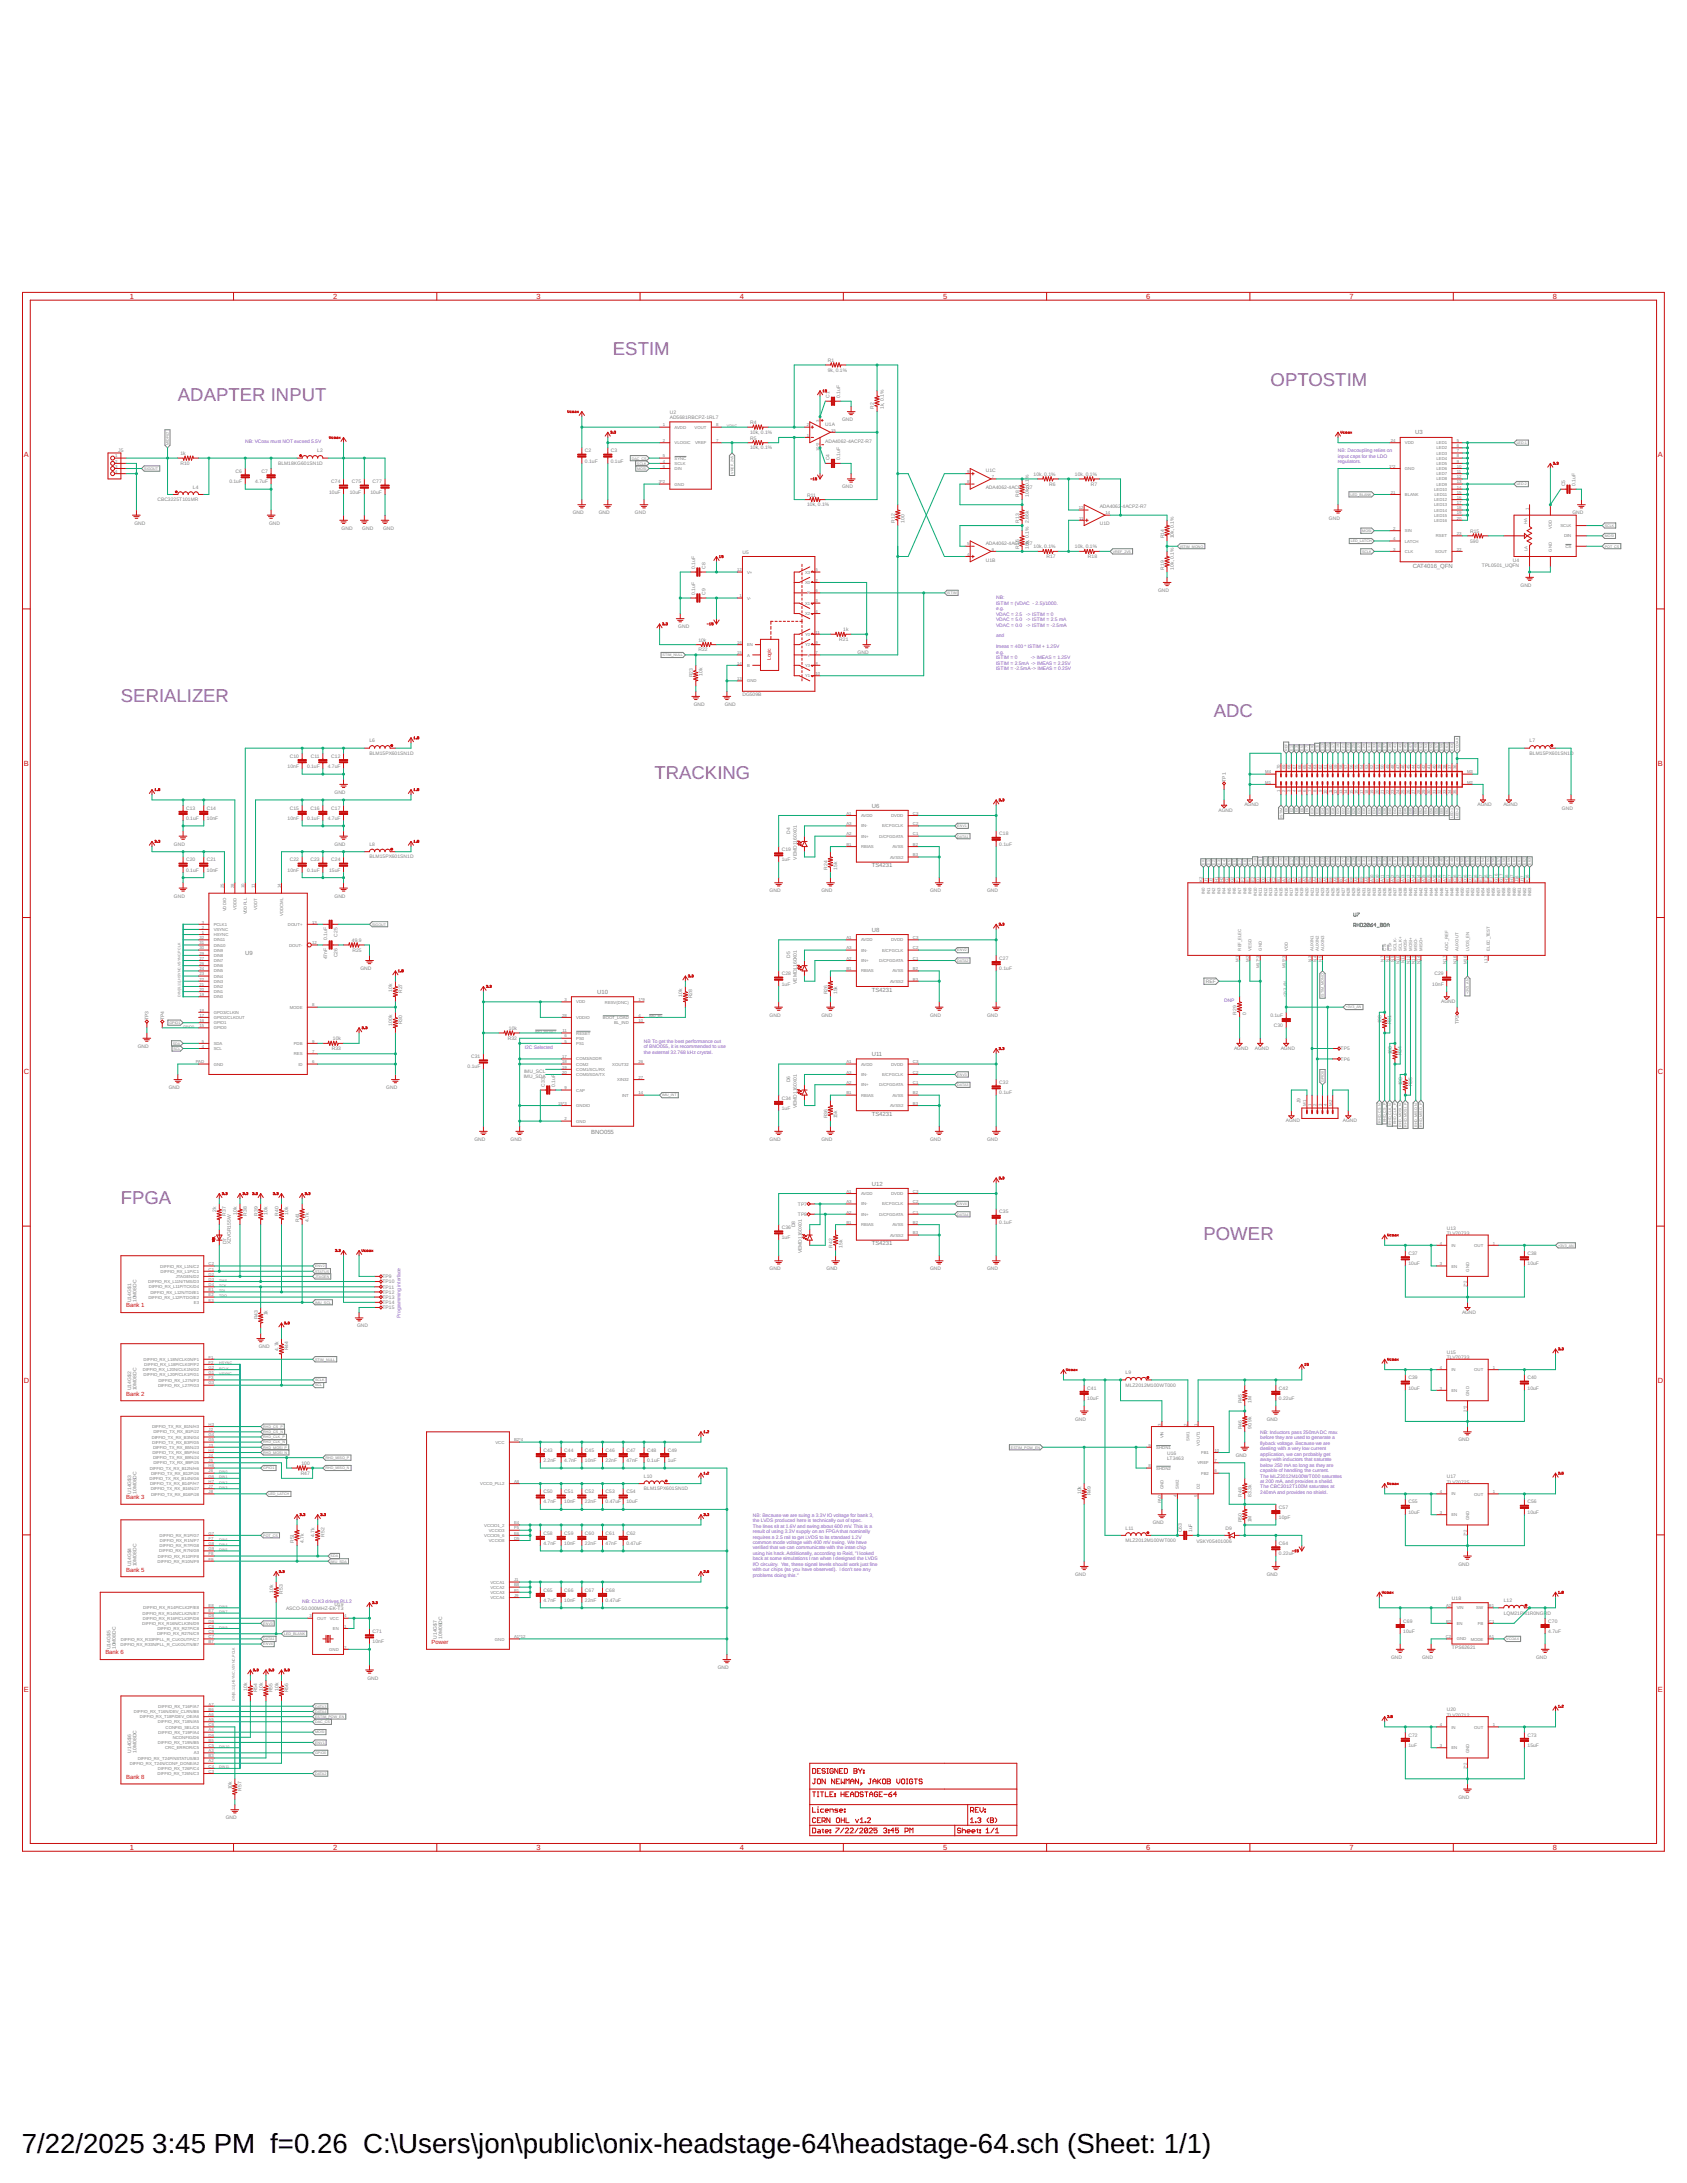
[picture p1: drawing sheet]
<svg xmlns="http://www.w3.org/2000/svg" width="216mm" height="279mm" viewBox="0 0 216 279" stroke-linecap="round" stroke-linejoin="round" font-family="sans-serif">
<defs><g id="words">
<g font-size="3.5">
<text x="2.8" y="275.6">7/22/2025</text>
<text x="19.5" y="275.6">3:45 PM f=0.26 C:\Users\jon\public\onix-headstage-64\headstage-64.sch (Sheet: 1/1)</text>
</g>
<g font-size="2.4" fill="#8252c2">
<text x="78.4" y="45.4">ESTIM</text>
<text x="22.8" y="51.4">ADAPTER INPUT</text>
<text x="162.6" y="49.4">OPTOSTIM</text>
<text x="15.5" y="89.8">SERIALIZER</text>
<text x="155.3" y="91.8">ADC</text>
<text x="83.7" y="99.7">TRACKING</text>
<text x="15.5" y="154.1">FPGA</text>
<text x="154" y="158.7">POWER</text>
</g>
<g font-size="1" fill="#c90d0c">
<text x="16.6" y="38.3">1</text>
<text x="42.6" y="38.3">2</text>
<text x="68.7" y="38.3">3</text>
<text x="94.7" y="38.3">4</text>
<text x="120.7" y="38.3">5</text>
<text x="146.7" y="38.3">6</text>
<text x="172.7" y="38.3">7</text>
<text x="198.7" y="38.3">8</text>
<text x="3.1" y="58.5">A</text>
<text x="212.2" y="58.5">A</text>
<text x="3.1" y="98">B</text>
<text x="212.2" y="98">B</text>
<text x="3" y="137.5">C</text>
<text x="212.2" y="137.5">C</text>
<text x="3" y="177">D</text>
<text x="212.2" y="177">D</text>
<text x="3.1" y="216.5">E</text>
<text x="212.2" y="216.5">E</text>
<text x="16.6" y="236.8">1</text>
<text x="42.6" y="236.8">2</text>
<text x="68.7" y="236.8">3</text>
<text x="94.7" y="236.8">4</text>
<text x="120.7" y="236.8">5</text>
<text x="146.7" y="236.8">6</text>
<text x="172.7" y="236.8">7</text>
<text x="198.7" y="236.8">8</text>
</g>
<g font-size=".8" fill="#808080">
<text x="181.1" y="55.6">U3</text>
<text x="180.8" y="72.7">CAT4016_QFN</text>
<text x="111.6" y="103.4">U6</text>
<text x="111.6" y="111">TS4231</text>
<text x="111.6" y="119.3">U8</text>
<text x="31.4" y="122.3">U9</text>
<text x="76.4" y="127.2">U10</text>
<text x="111.6" y="126.9">TS4231</text>
<text x="111.6" y="135.2">U11</text>
<text x="111.6" y="142.8">TS4231</text>
<text x="75.7" y="145.1">BNO055</text>
<text x="111.6" y="151.8">U12</text>
<text x="111.6" y="159.4">TS4231</text>
</g>
<g font-size=".8" fill="#c90d0c">
<text x="16.1" y="167.3">Bank 1</text>
<text x="16.1" y="178.6">Bank 2</text>
<text x="16.1" y="191.9">Bank 3</text>
<text x="16.1" y="201.1">Bank 5</text>
<text x="13.5" y="211.8">Bank 6</text>
<text x="55.2" y="210.4">Power</text>
<text x="16.1" y="227.7">Bank 8</text>
</g>
<g font-size=".6" fill="#808080">
<text x="105.9" y="47.6">9k, 0.1%</text>
<text x="105.9" y="46.3">R1</text>
<text x="85.7" y="53.7">AD5681RBCPZ-1RL7</text>
<text x="85.7" y="53">U2</text>
<text x="106.2" y="51" transform="rotate(-90 106.2 51)">C1</text>
<text x="107.5" y="51" transform="rotate(-90 107.5 51)">0.1uF</text>
<text x="107.8" y="53.9">GND</text>
<text x="111.9" y="52.3" transform="rotate(-90 111.9 52.3)">R2</text>
<text x="113.1" y="52.3" transform="rotate(-90 113.1 52.3)">1k, 0.1%</text>
<text x="14.8" y="58.5">1</text>
<text x="14.8" y="59.2">2</text>
<text x="14.8" y="59.9">3</text>
<text x="15.1" y="57.8">J5</text>
<text x="23.1" y="58.2">1k</text>
<text x="23.1" y="59.5">R10</text>
<text x="35.6" y="59.5">BLM18KG601SN1D</text>
<text x="40.6" y="57.9">L2</text>
<text x="74.9" y="59.2">0.1uF</text>
<text x="74.9" y="57.9">C2</text>
<text x="78.2" y="59.2">0.1uF</text>
<text x="78.2" y="57.9">C3</text>
<text x="84.8" y="58.5">5</text>
<text x="84.8" y="59.2">4</text>
<text x="84.8" y="59.9">6</text>
<text x="84.8" y="54.6">1</text>
<text x="84.8" y="56.6">2</text>
<text x="86.3" y="58.8">SYNC</text>
<text x="86.3" y="59.5">SCLK</text>
<text x="86.3" y="54.9">AVDD</text>
<text x="86.3" y="56.9">VLOGIC</text>
<text x="88.9" y="54.9">VOUT</text>
<text x="89" y="56.9">VREF</text>
<text x="91.6" y="54.6">8</text>
<text x="91.6" y="56.6">7</text>
<text x="96" y="55.5">10k, 0.1%</text>
<text x="96" y="57.5">10k, 0.1%</text>
<text x="96" y="54.3">R4</text>
<text x="96" y="56.3">R5</text>
<text x="103.2" y="55.9">1</text>
<text x="103.2" y="54.6">2</text>
<text x="104.9" y="57.7" transform="rotate(-90 104.9 57.7)">10*2</text>
<text x="104.9" y="54.1" transform="rotate(-90 104.9 54.1)">3</text>
<text x="105.6" y="56.7">ADA4062-4ACPZ-R7</text>
<text x="105.6" y="54.5">U1A</text>
<text x="106.2" y="58.9" transform="rotate(-90 106.2 58.9)">C4</text>
<text x="106.4" y="55.2">15</text>
<text x="107.5" y="58.9" transform="rotate(-90 107.5 58.9)">0.1uF</text>
<text x="177.8" y="59.9">1*2</text>
<text x="178" y="56.6">24</text>
<text x="179.8" y="56.9">VDD</text>
<text x="183.9" y="56.9">LED1</text>
<text x="183.9" y="57.5">LED2</text>
<text x="183.9" y="58.2">LED3</text>
<text x="183.9" y="58.8">LED4</text>
<text x="183.9" y="59.5">LED5</text>
<text x="186.4" y="56.6">5</text>
<text x="186.4" y="57.2">6</text>
<text x="186.4" y="57.9">7</text>
<text x="186.4" y="58.5">8</text>
<text x="186.4" y="59.2">9</text>
<text x="186.4" y="59.9">10</text>
<text x="14.8" y="60.5">4</text>
<text x="20.1" y="64.1">CBC3225T101MR</text>
<text x="24.7" y="62.6">L4</text>
<text x="29.4" y="61.9">0.1uF</text>
<text x="30.2" y="60.5">C6</text>
<text x="32.7" y="61.9">4.7uF</text>
<text x="33.5" y="60.5">C7</text>
<text x="42.1" y="63.2">10uF</text>
<text x="42.4" y="61.9">C74</text>
<text x="44.8" y="63.2">10uF</text>
<text x="45" y="61.9">C75</text>
<text x="47.4" y="63.2">10uF</text>
<text x="47.7" y="61.9">C77</text>
<text x="73.3" y="65.8">GND</text>
<text x="76.6" y="65.8">GND</text>
<text x="81.3" y="65.8">GND</text>
<text x="84.3" y="61.9">3*2</text>
<text x="86.3" y="60.2">DIN</text>
<text x="86.3" y="62.2">GND</text>
<text x="103.3" y="64.8">10k, 0.1%</text>
<text x="103.3" y="63.6">R11</text>
<text x="107.8" y="62.5">GND</text>
<text x="123.8" y="61.9">8</text>
<text x="123.8" y="60.5">9</text>
<text x="126.2" y="62.6">ADA4062-4ACPZ-R7</text>
<text x="126.2" y="60.5">U1C</text>
<text x="126.9" y="61.2">7</text>
<text x="130.4" y="63.6" transform="rotate(-90 130.4 63.6)">R8</text>
<text x="131.7" y="63.6" transform="rotate(-90 131.7 63.6)">10k, 0.1%</text>
<text x="132.3" y="60.9">10k, 0.1%</text>
<text x="134.3" y="62.1">R6</text>
<text x="137.6" y="60.9">10k, 0.1%</text>
<text x="138.1" y="65.2">12</text>
<text x="139.6" y="62.1">R7</text>
<text x="140.7" y="65.1">ADA4062</text>
<text x="141.5" y="65.8">14</text>
<text x="143.5" y="65.1">-4ACPZ-R7</text>
<text x="178" y="63.2">21</text>
<text x="179.8" y="63.5">BLANK</text>
<text x="179.8" y="60.2">GND</text>
<text x="183.6" y="62.8">LED10</text>
<text x="183.6" y="64.1">LED12</text>
<text x="183.6" y="64.8">LED13</text>
<text x="183.6" y="65.5">LED14</text>
<text x="183.6" y="63.5">LED11</text>
<text x="183.9" y="60.2">LED6</text>
<text x="183.9" y="60.8">LED7</text>
<text x="183.9" y="61.5">LED8</text>
<text x="183.9" y="62.2">LED9</text>
<text x="186.4" y="60.5">11</text>
<text x="186.4" y="61.2">12</text>
<text x="186.4" y="61.9">13</text>
<text x="186.4" y="62.5">14</text>
<text x="186.4" y="63.2">15</text>
<text x="186.4" y="63.9">16</text>
<text x="186.4" y="64.5">17</text>
<text x="186.4" y="65.2">18</text>
<text x="186.4" y="65.8">19</text>
<text x="195.7" y="65.3" transform="rotate(-90 195.7 65.3)">1</text>
<text x="200.3" y="62.2" transform="rotate(-90 200.3 62.2)">C5</text>
<text x="201.2" y="65.8">GND</text>
<text x="201.6" y="62.2" transform="rotate(-90 201.6 62.2)">0.1uF</text>
<text x="17.2" y="67.2">GND</text>
<text x="34.4" y="67.2">GND</text>
<text x="43.7" y="67.8">GND</text>
<text x="46.4" y="67.8">GND</text>
<text x="49" y="67.8">GND</text>
<text x="95" y="70.9">U5</text>
<text x="114.5" y="66.9" transform="rotate(-90 114.5 66.9)">R12</text>
<text x="115.8" y="66.9" transform="rotate(-90 115.8 66.9)">100</text>
<text x="123.8" y="69.8">5</text>
<text x="123.8" y="71.1">4</text>
<text x="126.2" y="69.7">ADA4062-4ACPZ-R7</text>
<text x="126.2" y="71.9">U1B</text>
<text x="126.9" y="70.5">6</text>
<text x="130.4" y="70.2" transform="rotate(-90 130.4 70.2)">R16</text>
<text x="130.4" y="66.9" transform="rotate(-90 130.4 66.9)">R13</text>
<text x="131.7" y="70.2" transform="rotate(-90 131.7 70.2)">10k, 0.1%</text>
<text x="131.7" y="66.9" transform="rotate(-90 131.7 66.9)">2.86k</text>
<text x="132.3" y="70.2">10k, 0.1%</text>
<text x="133.9" y="71.4">R17</text>
<text x="137.6" y="70.2">10k, 0.1%</text>
<text x="138.1" y="66.5">11</text>
<text x="139.2" y="71.4">R18</text>
<text x="140.7" y="67.2">U1D</text>
<text x="149" y="68.9" transform="rotate(-90 149 68.9)">R14</text>
<text x="150.2" y="68.9" transform="rotate(-90 150.2 68.9)">10k, 0.1%</text>
<text x="170.1" y="66.5">GND</text>
<text x="178.3" y="70.5">3</text>
<text x="178.3" y="69.2">4</text>
<text x="178.3" y="67.8">2</text>
<text x="179.8" y="70.8">CLK</text>
<text x="179.8" y="69.4">LATCH</text>
<text x="179.8" y="68.1">SIN</text>
<text x="183.6" y="66.1">LED15</text>
<text x="183.6" y="66.8">LED16</text>
<text x="183.7" y="70.8">SOUT</text>
<text x="183.7" y="68.8">RSET</text>
<text x="186.4" y="66.5">20</text>
<text x="186.4" y="68.5">23</text>
<text x="186.4" y="70.5">22</text>
<text x="188.1" y="69.4">590</text>
<text x="188.1" y="68.2">R15</text>
<text x="193.6" y="71.9">U4</text>
<text x="195.4" y="67" transform="rotate(-90 195.4 67)">HA</text>
<text x="195.5" y="70.6" transform="rotate(-90 195.5 70.6)">LA</text>
<text x="198.6" y="67.7" transform="rotate(-90 198.6 67.7)">VDD</text>
<text x="198.6" y="70.6" transform="rotate(-90 198.6 70.6)">GND</text>
<text x="199.7" y="67.5">SCLK</text>
<text x="200.2" y="68.8">DIN</text>
<text x="200.4" y="70.1">CS</text>
<text x="88.9" y="76.1" transform="rotate(-90 88.9 76.1)">0.1uF</text>
<text x="88.9" y="72.8" transform="rotate(-90 88.9 72.8)">0.1uF</text>
<text x="90.3" y="76.1" transform="rotate(-90 90.3 76.1)">C9</text>
<text x="90.3" y="72.8" transform="rotate(-90 90.3 72.8)">C8</text>
<text x="94.3" y="73.1">12</text>
<text x="94.6" y="76.4">1</text>
<text x="95.6" y="73.4">V+</text>
<text x="95.6" y="76.7">V-</text>
<text x="103" y="77.4">X1</text>
<text x="103" y="74.8">X0</text>
<text x="103" y="73.4">X3</text>
<text x="103.3" y="76.1">X</text>
<text x="104.4" y="75.8">6</text>
<text x="104.4" y="77.1">3</text>
<text x="104.4" y="74.5">2</text>
<text x="104.4" y="73.1">5</text>
<text x="148.2" y="75.8">GND</text>
<text x="149" y="72.9" transform="rotate(-90 149 72.9)">R19</text>
<text x="150.2" y="72.9" transform="rotate(-90 150.2 72.9)">10k, 0.1%</text>
<text x="189.6" y="72.6">TPL0501_UQFN</text>
<text x="194.6" y="75.1">GND</text>
<text x="86.8" y="80.4">GND</text>
<text x="89.4" y="82.1">10k</text>
<text x="89.4" y="83.4">R22</text>
<text x="94.3" y="82.4">16</text>
<text x="94.3" y="83.7">15</text>
<text x="95.6" y="82.7">EN</text>
<text x="103" y="78.7">X2</text>
<text x="103" y="82.7">Y2</text>
<text x="103" y="81.4">Y0</text>
<text x="104.4" y="78.4">4</text>
<text x="104.4" y="83.7">7</text>
<text x="104.4" y="82.4">9</text>
<text x="104.4" y="81.1">11</text>
<text x="107.4" y="82">R21</text>
<text x="107.9" y="80.8">1k</text>
<text x="109.8" y="83.7">GND</text>
<text x="88.7" y="86.7" transform="rotate(-90 88.7 86.7)">R23</text>
<text x="89.9" y="86.5" transform="rotate(-90 89.9 86.5)">10k</text>
<text x="94.3" y="87">13</text>
<text x="94.3" y="85.1">14</text>
<text x="95" y="89.1">DG509B</text>
<text x="95.6" y="87.3">GND</text>
<text x="95.6" y="84">A</text>
<text x="95.6" y="85.4">B</text>
<text x="103" y="86.7">Y1</text>
<text x="103" y="85.4">Y3</text>
<text x="103.3" y="84">Y</text>
<text x="104.4" y="86.4">10</text>
<text x="104.4" y="85.1">8</text>
<text x="47.3" y="95">L6</text>
<text x="88.8" y="90.4">GND</text>
<text x="92.8" y="90.4">GND</text>
<text x="195.8" y="95">L7</text>
<text x="36.8" y="98.3">10nF</text>
<text x="37.1" y="97">C10</text>
<text x="39.3" y="98.3">0.1uF</text>
<text x="39.8" y="97">C11</text>
<text x="41.9" y="98.3">4.7uF</text>
<text x="42.4" y="97">C12</text>
<text x="42.8" y="101.6">GND</text>
<text x="47.3" y="96.6">BLM15PX601SN1D</text>
<text x="156.9" y="100.1" transform="rotate(-90 156.9 100.1)">TP1</text>
<text x="161.9" y="100.3">M1</text>
<text x="161.9" y="99">M4</text>
<text x="163.9" y="101.3" transform="rotate(-90 163.9 101.3)">1</text>
<text x="163.9" y="98.5" transform="rotate(-90 163.9 98.5)">70</text>
<text x="164.5" y="101.3" transform="rotate(-90 164.5 101.3)">2</text>
<text x="164.5" y="98.5" transform="rotate(-90 164.5 98.5)">69</text>
<text x="165.2" y="101.3" transform="rotate(-90 165.2 101.3)">3</text>
<text x="165.2" y="98.5" transform="rotate(-90 165.2 98.5)">68</text>
<text x="165.8" y="101.3" transform="rotate(-90 165.8 101.3)">4</text>
<text x="165.8" y="98.5" transform="rotate(-90 165.8 98.5)">67</text>
<text x="166.5" y="101.3" transform="rotate(-90 166.5 101.3)">5</text>
<text x="166.5" y="98.5" transform="rotate(-90 166.5 98.5)">66</text>
<text x="167.2" y="101.3" transform="rotate(-90 167.2 101.3)">6</text>
<text x="167.2" y="98.5" transform="rotate(-90 167.2 98.5)">65</text>
<text x="167.8" y="101.3" transform="rotate(-90 167.8 101.3)">7</text>
<text x="167.8" y="98.5" transform="rotate(-90 167.8 98.5)">64</text>
<text x="168.5" y="101.3" transform="rotate(-90 168.5 101.3)">8</text>
<text x="168.5" y="98.5" transform="rotate(-90 168.5 98.5)">63</text>
<text x="169.2" y="101.3" transform="rotate(-90 169.2 101.3)">9</text>
<text x="169.2" y="98.5" transform="rotate(-90 169.2 98.5)">62</text>
<text x="169.8" y="101.6" transform="rotate(-90 169.8 101.6)">10</text>
<text x="169.8" y="98.5" transform="rotate(-90 169.8 98.5)">61</text>
<text x="170.5" y="101.6" transform="rotate(-90 170.5 101.6)">11</text>
<text x="170.5" y="98.5" transform="rotate(-90 170.5 98.5)">60</text>
<text x="171.1" y="101.6" transform="rotate(-90 171.1 101.6)">12</text>
<text x="171.1" y="98.5" transform="rotate(-90 171.1 98.5)">59</text>
<text x="171.8" y="101.6" transform="rotate(-90 171.8 101.6)">13</text>
<text x="171.8" y="98.5" transform="rotate(-90 171.8 98.5)">58</text>
<text x="172.5" y="101.6" transform="rotate(-90 172.5 101.6)">14</text>
<text x="172.5" y="98.5" transform="rotate(-90 172.5 98.5)">57</text>
<text x="173.1" y="101.6" transform="rotate(-90 173.1 101.6)">15</text>
<text x="173.1" y="98.5" transform="rotate(-90 173.1 98.5)">56</text>
<text x="173.8" y="101.6" transform="rotate(-90 173.8 101.6)">16</text>
<text x="173.8" y="98.5" transform="rotate(-90 173.8 98.5)">55</text>
<text x="174.5" y="101.6" transform="rotate(-90 174.5 101.6)">17</text>
<text x="174.5" y="98.5" transform="rotate(-90 174.5 98.5)">54</text>
<text x="175.1" y="101.6" transform="rotate(-90 175.1 101.6)">18</text>
<text x="175.1" y="98.5" transform="rotate(-90 175.1 98.5)">53</text>
<text x="175.8" y="101.6" transform="rotate(-90 175.8 101.6)">19</text>
<text x="175.8" y="98.5" transform="rotate(-90 175.8 98.5)">52</text>
<text x="176.4" y="101.6" transform="rotate(-90 176.4 101.6)">20</text>
<text x="176.4" y="98.5" transform="rotate(-90 176.4 98.5)">51</text>
<text x="177.1" y="101.6" transform="rotate(-90 177.1 101.6)">21</text>
<text x="177.1" y="98.5" transform="rotate(-90 177.1 98.5)">50</text>
<text x="177.8" y="101.6" transform="rotate(-90 177.8 101.6)">22</text>
<text x="177.8" y="98.5" transform="rotate(-90 177.8 98.5)">49</text>
<text x="178.4" y="101.6" transform="rotate(-90 178.4 101.6)">23</text>
<text x="178.4" y="98.5" transform="rotate(-90 178.4 98.5)">48</text>
<text x="179.1" y="101.6" transform="rotate(-90 179.1 101.6)">24</text>
<text x="179.1" y="98.5" transform="rotate(-90 179.1 98.5)">47</text>
<text x="179.8" y="101.6" transform="rotate(-90 179.8 101.6)">25</text>
<text x="179.8" y="98.5" transform="rotate(-90 179.8 98.5)">46</text>
<text x="180.4" y="101.6" transform="rotate(-90 180.4 101.6)">26</text>
<text x="180.4" y="98.5" transform="rotate(-90 180.4 98.5)">45</text>
<text x="181.1" y="101.6" transform="rotate(-90 181.1 101.6)">27</text>
<text x="181.1" y="98.5" transform="rotate(-90 181.1 98.5)">44</text>
<text x="181.7" y="101.6" transform="rotate(-90 181.7 101.6)">28</text>
<text x="181.7" y="98.5" transform="rotate(-90 181.7 98.5)">43</text>
<text x="182.4" y="101.6" transform="rotate(-90 182.4 101.6)">29</text>
<text x="182.4" y="98.5" transform="rotate(-90 182.4 98.5)">42</text>
<text x="183.1" y="101.6" transform="rotate(-90 183.1 101.6)">30</text>
<text x="183.1" y="98.5" transform="rotate(-90 183.1 98.5)">41</text>
<text x="183.7" y="101.6" transform="rotate(-90 183.7 101.6)">31</text>
<text x="183.7" y="98.5" transform="rotate(-90 183.7 98.5)">40</text>
<text x="184.4" y="101.6" transform="rotate(-90 184.4 101.6)">32</text>
<text x="184.4" y="98.5" transform="rotate(-90 184.4 98.5)">39</text>
<text x="185.1" y="101.6" transform="rotate(-90 185.1 101.6)">33</text>
<text x="185.1" y="98.5" transform="rotate(-90 185.1 98.5)">38</text>
<text x="185.7" y="101.6" transform="rotate(-90 185.7 101.6)">34</text>
<text x="185.7" y="98.5" transform="rotate(-90 185.7 98.5)">37</text>
<text x="186.4" y="101.6" transform="rotate(-90 186.4 101.6)">35</text>
<text x="186.4" y="98.5" transform="rotate(-90 186.4 98.5)">36</text>
<text x="187.8" y="100.3">M2</text>
<text x="187.8" y="99">M3</text>
<text x="195.8" y="96.6">BLM15PX601SN1D</text>
<text x="23.8" y="104.9">0.1uF</text>
<text x="23.8" y="103.6">C13</text>
<text x="26.5" y="104.9">10nF</text>
<text x="26.5" y="103.6">C14</text>
<text x="36.8" y="104.9">10nF</text>
<text x="37.1" y="103.6">C15</text>
<text x="39.3" y="104.9">0.1uF</text>
<text x="39.7" y="103.6">C16</text>
<text x="41.9" y="104.9">4.7uF</text>
<text x="42.4" y="103.6">C17</text>
<text x="101.1" y="106.7" transform="rotate(-90 101.1 106.7)">D4</text>
<text x="108.3" y="104.3">A1</text>
<text x="108.3" y="105.6">A3</text>
<text x="108.3" y="106.9">A2</text>
<text x="110.2" y="104.6">AVDD</text>
<text x="110.2" y="105.9">IIN-</text>
<text x="110.2" y="107.2">IIN+</text>
<text x="112.5" y="107.2">D/CFGDATA</text>
<text x="112.9" y="105.9">E/CFGCLK</text>
<text x="114" y="104.6">DVDD</text>
<text x="116.8" y="104.3">C3</text>
<text x="116.8" y="105.6">C2</text>
<text x="116.8" y="106.9">C1</text>
<text x="127.9" y="106.9">C18</text>
<text x="156" y="103.9">AGND</text>
<text x="159.3" y="103.2">AGND</text>
<text x="189.1" y="103.2">AGND</text>
<text x="192.4" y="103.2">AGND</text>
<text x="199.9" y="103.6">GND</text>
<text x="22.3" y="108.3">GND</text>
<text x="23.8" y="111.6">0.1uF</text>
<text x="23.8" y="110.2">C20</text>
<text x="26.5" y="111.6">10nF</text>
<text x="26.5" y="110.2">C21</text>
<text x="28.6" y="113.7" transform="rotate(-90 28.6 113.7)">25</text>
<text x="30" y="113.7" transform="rotate(-90 30 113.7)">28</text>
<text x="31.3" y="113.7" transform="rotate(-90 31.3 113.7)">10</text>
<text x="32.6" y="113.7" transform="rotate(-90 32.6 113.7)">11</text>
<text x="35.9" y="113.7" transform="rotate(-90 35.9 113.7)">14</text>
<text x="36.8" y="111.6">10nF</text>
<text x="37.1" y="110.2">C22</text>
<text x="39.3" y="111.6">0.1uF</text>
<text x="39.7" y="110.2">C23</text>
<text x="42.1" y="111.6">15uF</text>
<text x="42.4" y="110.2">C24</text>
<text x="42.8" y="108.3">GND</text>
<text x="47.3" y="109.9">BLM15PX601SN1D</text>
<text x="47.3" y="108.3">L8</text>
<text x="100" y="110.2">1uF</text>
<text x="100" y="108.9">C19</text>
<text x="102" y="110" transform="rotate(-90 102 110)">VEMD1160X01</text>
<text x="105.9" y="111.3" transform="rotate(-90 105.9 111.3)">R24</text>
<text x="107.1" y="111.3" transform="rotate(-90 107.1 111.3)">15k</text>
<text x="108.3" y="108.3">B1</text>
<text x="110.2" y="108.6">RBIAS</text>
<text x="113.9" y="109.9">AVSS2</text>
<text x="114.2" y="108.6">AVSS</text>
<text x="116.8" y="108.3">B2</text>
<text x="116.8" y="109.6">B3</text>
<text x="127.9" y="108.3">0.1uF</text>
<text x="153.9" y="112.9" transform="rotate(-90 153.9 112.9)">K2</text>
<text x="154.6" y="112.9" transform="rotate(-90 154.6 112.9)">J1</text>
<text x="155.2" y="112.9" transform="rotate(-90 155.2 112.9)">J2</text>
<text x="155.9" y="112.9" transform="rotate(-90 155.9 112.9)">H1</text>
<text x="156.6" y="112.9" transform="rotate(-90 156.6 112.9)">H2</text>
<text x="157.2" y="112.9" transform="rotate(-90 157.2 112.9)">G1</text>
<text x="157.9" y="112.9" transform="rotate(-90 157.9 112.9)">G2</text>
<text x="158.5" y="112.9" transform="rotate(-90 158.5 112.9)">F1</text>
<text x="159.2" y="112.9" transform="rotate(-90 159.2 112.9)">F2</text>
<text x="159.9" y="112.9" transform="rotate(-90 159.9 112.9)">E1</text>
<text x="160.5" y="112.9" transform="rotate(-90 160.5 112.9)">E2</text>
<text x="161.2" y="112.9" transform="rotate(-90 161.2 112.9)">D1</text>
<text x="161.9" y="112.9" transform="rotate(-90 161.9 112.9)">D2</text>
<text x="162.5" y="112.9" transform="rotate(-90 162.5 112.9)">C1</text>
<text x="163.2" y="112.9" transform="rotate(-90 163.2 112.9)">C2</text>
<text x="163.9" y="112.9" transform="rotate(-90 163.9 112.9)">B1</text>
<text x="164.5" y="112.9" transform="rotate(-90 164.5 112.9)">A1</text>
<text x="165.2" y="112.9" transform="rotate(-90 165.2 112.9)">B2</text>
<text x="165.8" y="112.9" transform="rotate(-90 165.8 112.9)">A2</text>
<text x="166.5" y="112.9" transform="rotate(-90 166.5 112.9)">B3</text>
<text x="167.2" y="112.9" transform="rotate(-90 167.2 112.9)">A3</text>
<text x="167.8" y="112.9" transform="rotate(-90 167.8 112.9)">B4</text>
<text x="168.5" y="112.9" transform="rotate(-90 168.5 112.9)">A4</text>
<text x="169.2" y="112.9" transform="rotate(-90 169.2 112.9)">B5</text>
<text x="169.8" y="112.9" transform="rotate(-90 169.8 112.9)">A5</text>
<text x="170.5" y="112.9" transform="rotate(-90 170.5 112.9)">B6</text>
<text x="171.1" y="112.9" transform="rotate(-90 171.1 112.9)">A6</text>
<text x="171.8" y="112.9" transform="rotate(-90 171.8 112.9)">B7</text>
<text x="172.5" y="112.9" transform="rotate(-90 172.5 112.9)">A7</text>
<text x="173.1" y="112.9" transform="rotate(-90 173.1 112.9)">B8</text>
<text x="173.8" y="112.9" transform="rotate(-90 173.8 112.9)">A8</text>
<text x="174.5" y="112.9" transform="rotate(-90 174.5 112.9)">B9</text>
<text x="175.1" y="112.9" transform="rotate(-90 175.1 112.9)">A9</text>
<text x="175.8" y="112.9" transform="rotate(-90 175.8 112.9)">A10</text>
<text x="176.4" y="112.9" transform="rotate(-90 176.4 112.9)">B10</text>
<text x="177.1" y="112.9" transform="rotate(-90 177.1 112.9)">A11</text>
<text x="177.8" y="112.9" transform="rotate(-90 177.8 112.9)">B11</text>
<text x="178.4" y="112.9" transform="rotate(-90 178.4 112.9)">A12</text>
<text x="179.1" y="112.9" transform="rotate(-90 179.1 112.9)">B12</text>
<text x="179.8" y="112.9" transform="rotate(-90 179.8 112.9)">A13</text>
<text x="180.4" y="112.9" transform="rotate(-90 180.4 112.9)">B13</text>
<text x="181.1" y="112.9" transform="rotate(-90 181.1 112.9)">A14</text>
<text x="181.7" y="112.9" transform="rotate(-90 181.7 112.9)">B14</text>
<text x="182.4" y="112.9" transform="rotate(-90 182.4 112.9)">A15</text>
<text x="183.1" y="112.9" transform="rotate(-90 183.1 112.9)">B15</text>
<text x="183.7" y="112.9" transform="rotate(-90 183.7 112.9)">A16</text>
<text x="184.4" y="112.9" transform="rotate(-90 184.4 112.9)">B16</text>
<text x="185.1" y="112.9" transform="rotate(-90 185.1 112.9)">A17</text>
<text x="185.7" y="112.9" transform="rotate(-90 185.7 112.9)">B17</text>
<text x="186.4" y="112.9" transform="rotate(-90 186.4 112.9)">C16</text>
<text x="187" y="112.9" transform="rotate(-90 187 112.9)">C17</text>
<text x="187.7" y="112.9" transform="rotate(-90 187.7 112.9)">D16</text>
<text x="188.4" y="112.9" transform="rotate(-90 188.4 112.9)">D17</text>
<text x="189" y="112.9" transform="rotate(-90 189 112.9)">E16</text>
<text x="189.7" y="112.9" transform="rotate(-90 189.7 112.9)">E17</text>
<text x="190.4" y="112.9" transform="rotate(-90 190.4 112.9)">F16</text>
<text x="191" y="112.9" transform="rotate(-90 191 112.9)">F17</text>
<text x="191.7" y="112.9" transform="rotate(-90 191.7 112.9)">G16</text>
<text x="192.4" y="112.9" transform="rotate(-90 192.4 112.9)">G17</text>
<text x="193" y="112.9" transform="rotate(-90 193 112.9)">H16</text>
<text x="193.7" y="112.9" transform="rotate(-90 193.7 112.9)">H17</text>
<text x="194.3" y="112.9" transform="rotate(-90 194.3 112.9)">J16</text>
<text x="195" y="112.9" transform="rotate(-90 195 112.9)">J17</text>
<text x="195.7" y="112.9" transform="rotate(-90 195.7 112.9)">K16</text>
<text x="22.3" y="114.9">GND</text>
<text x="25.8" y="118.2">3</text>
<text x="25.8" y="118.9">2</text>
<text x="25.8" y="119.5">1</text>
<text x="27.3" y="118.5">PCLK1</text>
<text x="27.3" y="119.2">VSYNC</text>
<text x="27.3" y="119.8">HSYNC</text>
<text x="28.9" y="116.6" transform="rotate(-90 28.9 116.6)">VDDIO</text>
<text x="30.3" y="116.5" transform="rotate(-90 30.3 116.5)">VDDD</text>
<text x="31.6" y="117" transform="rotate(-90 31.6 117)">VDDPLL</text>
<text x="32.9" y="116.4" transform="rotate(-90 32.9 116.4)">VDDT</text>
<text x="36.2" y="117.2" transform="rotate(-90 36.2 117.2)">VDDCML</text>
<text x="36.8" y="118.5">DOUT+</text>
<text x="39.9" y="118.2">13</text>
<text x="42.8" y="114.9">GND</text>
<text x="43.2" y="119.9" transform="rotate(-90 43.2 119.9)">C25</text>
<text x="98.5" y="114.2">GND</text>
<text x="105.1" y="114.2">GND</text>
<text x="119" y="114.2">GND</text>
<text x="126.3" y="114.2">GND</text>
<text x="154.2" y="114.4" transform="rotate(-90 154.2 114.4)">IN0</text>
<text x="154.9" y="114.4" transform="rotate(-90 154.9 114.4)">IN1</text>
<text x="155.5" y="114.4" transform="rotate(-90 155.5 114.4)">IN2</text>
<text x="156.2" y="114.4" transform="rotate(-90 156.2 114.4)">IN3</text>
<text x="156.9" y="114.4" transform="rotate(-90 156.9 114.4)">IN4</text>
<text x="157.5" y="114.4" transform="rotate(-90 157.5 114.4)">IN5</text>
<text x="158.2" y="114.4" transform="rotate(-90 158.2 114.4)">IN6</text>
<text x="158.8" y="114.4" transform="rotate(-90 158.8 114.4)">IN7</text>
<text x="159.5" y="114.4" transform="rotate(-90 159.5 114.4)">IN8</text>
<text x="160.2" y="114.4" transform="rotate(-90 160.2 114.4)">IN9</text>
<text x="160.8" y="114.7" transform="rotate(-90 160.8 114.7)">IN10</text>
<text x="161.5" y="114.7" transform="rotate(-90 161.5 114.7)">IN11</text>
<text x="162.2" y="114.7" transform="rotate(-90 162.2 114.7)">IN12</text>
<text x="162.8" y="114.7" transform="rotate(-90 162.8 114.7)">IN13</text>
<text x="163.5" y="114.7" transform="rotate(-90 163.5 114.7)">IN14</text>
<text x="164.1" y="114.7" transform="rotate(-90 164.1 114.7)">IN15</text>
<text x="164.8" y="114.7" transform="rotate(-90 164.8 114.7)">IN16</text>
<text x="165.5" y="114.7" transform="rotate(-90 165.5 114.7)">IN17</text>
<text x="166.1" y="114.7" transform="rotate(-90 166.1 114.7)">IN18</text>
<text x="166.8" y="114.7" transform="rotate(-90 166.8 114.7)">IN19</text>
<text x="167.5" y="114.7" transform="rotate(-90 167.5 114.7)">IN20</text>
<text x="168.1" y="114.7" transform="rotate(-90 168.1 114.7)">IN21</text>
<text x="168.8" y="114.7" transform="rotate(-90 168.8 114.7)">IN22</text>
<text x="169.4" y="114.7" transform="rotate(-90 169.4 114.7)">IN23</text>
<text x="170.1" y="114.7" transform="rotate(-90 170.1 114.7)">IN24</text>
<text x="170.8" y="114.7" transform="rotate(-90 170.8 114.7)">IN25</text>
<text x="171.4" y="114.7" transform="rotate(-90 171.4 114.7)">IN26</text>
<text x="172.1" y="114.7" transform="rotate(-90 172.1 114.7)">IN27</text>
<text x="172.8" y="114.7" transform="rotate(-90 172.8 114.7)">IN28</text>
<text x="173.4" y="114.7" transform="rotate(-90 173.4 114.7)">IN29</text>
<text x="174.1" y="114.7" transform="rotate(-90 174.1 114.7)">IN30</text>
<text x="174.8" y="114.7" transform="rotate(-90 174.8 114.7)">IN31</text>
<text x="175.4" y="114.7" transform="rotate(-90 175.4 114.7)">IN32</text>
<text x="176.1" y="114.7" transform="rotate(-90 176.1 114.7)">IN33</text>
<text x="176.7" y="114.7" transform="rotate(-90 176.7 114.7)">IN34</text>
<text x="177.4" y="114.7" transform="rotate(-90 177.4 114.7)">IN35</text>
<text x="178.1" y="114.7" transform="rotate(-90 178.1 114.7)">IN36</text>
<text x="178.7" y="114.7" transform="rotate(-90 178.7 114.7)">IN37</text>
<text x="179.4" y="114.7" transform="rotate(-90 179.4 114.7)">IN38</text>
<text x="180.1" y="114.7" transform="rotate(-90 180.1 114.7)">IN39</text>
<text x="180.7" y="114.7" transform="rotate(-90 180.7 114.7)">IN40</text>
<text x="181.4" y="114.7" transform="rotate(-90 181.4 114.7)">IN41</text>
<text x="182" y="114.7" transform="rotate(-90 182 114.7)">IN42</text>
<text x="182.7" y="114.7" transform="rotate(-90 182.7 114.7)">IN43</text>
<text x="183.4" y="114.7" transform="rotate(-90 183.4 114.7)">IN44</text>
<text x="184" y="114.7" transform="rotate(-90 184 114.7)">IN45</text>
<text x="184.7" y="114.7" transform="rotate(-90 184.7 114.7)">IN46</text>
<text x="185.4" y="114.7" transform="rotate(-90 185.4 114.7)">IN47</text>
<text x="186" y="114.7" transform="rotate(-90 186 114.7)">IN48</text>
<text x="186.7" y="114.7" transform="rotate(-90 186.7 114.7)">IN49</text>
<text x="187.3" y="114.7" transform="rotate(-90 187.3 114.7)">IN50</text>
<text x="188" y="114.7" transform="rotate(-90 188 114.7)">IN51</text>
<text x="188.7" y="114.7" transform="rotate(-90 188.7 114.7)">IN52</text>
<text x="189.3" y="114.7" transform="rotate(-90 189.3 114.7)">IN53</text>
<text x="190" y="114.7" transform="rotate(-90 190 114.7)">IN54</text>
<text x="190.7" y="114.7" transform="rotate(-90 190.7 114.7)">IN55</text>
<text x="191.3" y="114.7" transform="rotate(-90 191.3 114.7)">IN56</text>
<text x="192" y="114.7" transform="rotate(-90 192 114.7)">IN57</text>
<text x="192.6" y="114.7" transform="rotate(-90 192.6 114.7)">IN58</text>
<text x="193.3" y="114.7" transform="rotate(-90 193.3 114.7)">IN59</text>
<text x="194" y="114.7" transform="rotate(-90 194 114.7)">IN60</text>
<text x="194.6" y="114.7" transform="rotate(-90 194.6 114.7)">IN61</text>
<text x="195.3" y="114.7" transform="rotate(-90 195.3 114.7)">IN62</text>
<text x="196" y="114.7" transform="rotate(-90 196 114.7)">IN63</text>
<text x="25.5" y="125.5">22</text>
<text x="25.5" y="124.8">23</text>
<text x="25.5" y="124.2">24</text>
<text x="25.5" y="123.5">26</text>
<text x="25.5" y="122.8">27</text>
<text x="25.5" y="122.2">29</text>
<text x="25.5" y="121.5">30</text>
<text x="25.5" y="120.9">31</text>
<text x="25.5" y="120.2">32</text>
<text x="27.3" y="125.8">DIN3</text>
<text x="27.3" y="125.1">DIN4</text>
<text x="27.3" y="124.5">DIN5</text>
<text x="27.3" y="123.8">DIN6</text>
<text x="27.3" y="123.1">DIN7</text>
<text x="27.3" y="122.5">DIN8</text>
<text x="27.3" y="121.8">DIN9</text>
<text x="27.3" y="121.1">DIN10</text>
<text x="27.3" y="120.5">DIN11</text>
<text x="37" y="121.1">DOUT-</text>
<text x="39.9" y="120.9">12</text>
<text x="41.9" y="122.8" transform="rotate(-90 41.9 122.8)">47nF</text>
<text x="41.9" y="120.3" transform="rotate(-90 41.9 120.3)">0.1uF</text>
<text x="43.2" y="122.5" transform="rotate(-90 43.2 122.5)">C26</text>
<text x="45" y="120.6">49.9</text>
<text x="45.1" y="121.8">R25</text>
<text x="46.1" y="124.2">GND</text>
<text x="100" y="124.8">C28</text>
<text x="101.1" y="122.6" transform="rotate(-90 101.1 122.6)">D5</text>
<text x="102" y="125.9" transform="rotate(-90 102 125.9)">VEMD1160X01</text>
<text x="108.3" y="120.2">A1</text>
<text x="108.3" y="121.5">A3</text>
<text x="108.3" y="122.8">A2</text>
<text x="108.3" y="124.2">B1</text>
<text x="110.2" y="120.5">AVDD</text>
<text x="110.2" y="121.8">IIN-</text>
<text x="110.2" y="123.1">IIN+</text>
<text x="110.2" y="124.5">RBIAS</text>
<text x="112.5" y="123.1">D/CFGDATA</text>
<text x="112.9" y="121.8">E/CFGCLK</text>
<text x="113.9" y="125.8">AVSS2</text>
<text x="114" y="120.5">DVDD</text>
<text x="114.2" y="124.5">AVSS</text>
<text x="116.8" y="120.2">C3</text>
<text x="116.8" y="121.5">C2</text>
<text x="116.8" y="122.8">C1</text>
<text x="116.8" y="124.2">B2</text>
<text x="116.8" y="125.5">B3</text>
<text x="127.9" y="124.2">0.1uF</text>
<text x="127.9" y="122.8">C27</text>
<text x="154.3" y="125.8">REF</text>
<text x="158.5" y="123.1" transform="rotate(-90 158.5 123.1)">M1</text>
<text x="158.8" y="121.7" transform="rotate(-90 158.8 121.7)">REF_ELEC</text>
<text x="159.9" y="123.1" transform="rotate(-90 159.9 123.1)">M2</text>
<text x="160.2" y="121.7" transform="rotate(-90 160.2 121.7)">VESD</text>
<text x="161.2" y="123.9" transform="rotate(-90 161.2 123.9)">M17*3</text>
<text x="161.5" y="121.7" transform="rotate(-90 161.5 121.7)">GND</text>
<text x="164.5" y="123.9" transform="rotate(-90 164.5 123.9)">M15*3</text>
<text x="164.8" y="121.7" transform="rotate(-90 164.8 121.7)">VDD</text>
<text x="167.8" y="123.1" transform="rotate(-90 167.8 123.1)">N3</text>
<text x="168.1" y="121.7" transform="rotate(-90 168.1 121.7)">AUXIN1</text>
<text x="168.5" y="123.1" transform="rotate(-90 168.5 123.1)">N4</text>
<text x="168.8" y="121.7" transform="rotate(-90 168.8 121.7)">AUXIN2</text>
<text x="169.2" y="123.1" transform="rotate(-90 169.2 123.1)">N5</text>
<text x="169.4" y="121.7" transform="rotate(-90 169.4 121.7)">AUXIN3</text>
<text x="177.1" y="123.1" transform="rotate(-90 177.1 123.1)">N7</text>
<text x="177.4" y="121.7" transform="rotate(-90 177.4 121.7)">CS-</text>
<text x="177.8" y="123.1" transform="rotate(-90 177.8 123.1)">N8</text>
<text x="178.1" y="121.7" transform="rotate(-90 178.1 121.7)">CS+</text>
<text x="178.4" y="123.1" transform="rotate(-90 178.4 123.1)">N9</text>
<text x="178.7" y="121.7" transform="rotate(-90 178.7 121.7)">SCLK-</text>
<text x="179.1" y="123.4" transform="rotate(-90 179.1 123.4)">N10</text>
<text x="179.4" y="121.7" transform="rotate(-90 179.4 121.7)">SCLK+</text>
<text x="179.8" y="123.3" transform="rotate(-90 179.8 123.3)">N11</text>
<text x="180" y="121.7" transform="rotate(-90 180 121.7)">MOSI-</text>
<text x="180.4" y="123.4" transform="rotate(-90 180.4 123.4)">N12</text>
<text x="180.7" y="121.7" transform="rotate(-90 180.7 121.7)">MOSI+</text>
<text x="181.1" y="123.4" transform="rotate(-90 181.1 123.4)">N13</text>
<text x="181.4" y="121.7" transform="rotate(-90 181.4 121.7)">MISO-</text>
<text x="181.7" y="123.4" transform="rotate(-90 181.7 123.4)">N14</text>
<text x="182" y="121.7" transform="rotate(-90 182 121.7)">MISO+</text>
<text x="183.6" y="124.8">C29</text>
<text x="185.1" y="123.4" transform="rotate(-90 185.1 123.4)">N17</text>
<text x="185.4" y="121.7" transform="rotate(-90 185.4 121.7)">ADC_REF</text>
<text x="186.4" y="123.4" transform="rotate(-90 186.4 123.4)">N16</text>
<text x="186.7" y="121.7" transform="rotate(-90 186.7 121.7)">AUXOUT</text>
<text x="187.7" y="123.4" transform="rotate(-90 187.7 123.4)">M16</text>
<text x="188" y="121.7" transform="rotate(-90 188 121.7)">LVDS_EN</text>
<text x="190.4" y="123.3" transform="rotate(-90 190.4 123.3)">L17</text>
<text x="190.7" y="121.7" transform="rotate(-90 190.7 121.7)">ELEC_TEST</text>
<text x="19" y="130.6" transform="rotate(-90 19 130.6)">TP3</text>
<text x="21" y="130.6" transform="rotate(-90 21 130.6)">TP4</text>
<text x="25.5" y="127.5">19</text>
<text x="25.5" y="126.8">20</text>
<text x="25.5" y="126.2">21</text>
<text x="25.5" y="129.5">18</text>
<text x="25.5" y="130.1">17</text>
<text x="25.5" y="130.8">16</text>
<text x="25.5" y="131.5">15</text>
<text x="27.3" y="127.8">DIN0</text>
<text x="27.3" y="127.1">DIN1</text>
<text x="27.3" y="126.4">DIN2</text>
<text x="27.3" y="129.8">GPO3/CLKIN</text>
<text x="27.3" y="130.4">GPIO2/CLKOUT</text>
<text x="27.3" y="131.1">GPIO1</text>
<text x="27.3" y="131.8">GPIO0</text>
<text x="37.1" y="129.1">MODE</text>
<text x="39.9" y="128.8">8</text>
<text x="50.2" y="131.3" transform="rotate(-90 50.2 131.3)">100k</text>
<text x="50.2" y="127" transform="rotate(-90 50.2 127)">10k</text>
<text x="51.5" y="131.1" transform="rotate(-90 51.5 131.1)">R30</text>
<text x="51.5" y="127.1" transform="rotate(-90 51.5 127.1)">R27</text>
<text x="65.1" y="131.8">10k</text>
<text x="71.9" y="130.1">28</text>
<text x="72.2" y="128.1">3</text>
<text x="73.7" y="128.4">VDD</text>
<text x="73.7" y="130.4">VDDIO</text>
<text x="77.2" y="130.4">BOOT_LOAD</text>
<text x="77.4" y="128.4">RESV(DNC)</text>
<text x="78.6" y="131.1">BL_IND</text>
<text x="81.7" y="128.1">1*9</text>
<text x="81.7" y="130.1">4</text>
<text x="81.7" y="130.8">10</text>
<text x="87.3" y="127.6" transform="rotate(-90 87.3 127.6)">10k</text>
<text x="88.6" y="127.8" transform="rotate(-90 88.6 127.8)">R28</text>
<text x="98.5" y="130.1">GND</text>
<text x="100" y="126.1">1uF</text>
<text x="105.1" y="130.1">GND</text>
<text x="105.9" y="127.2" transform="rotate(-90 105.9 127.2)">R26</text>
<text x="107.1" y="127.2" transform="rotate(-90 107.1 127.2)">15k</text>
<text x="119" y="130.1">GND</text>
<text x="126.3" y="130.1">GND</text>
<text x="158.2" y="129.9" transform="rotate(-90 158.2 129.9)">R29</text>
<text x="159.5" y="129.9" transform="rotate(-90 159.5 129.9)">0</text>
<text x="162.6" y="130.1">0.1uF</text>
<text x="163" y="131.5">C30</text>
<text x="176.8" y="131" transform="rotate(-90 176.8 131)">100</text>
<text x="178.1" y="131.1" transform="rotate(-90 178.1 131.1)">R31</text>
<text x="183.3" y="126.1">10nF</text>
<text x="184.5" y="128.4">AGND</text>
<text x="186.7" y="131.1" transform="rotate(-90 186.7 131.1)">TP2</text>
<text x="17.6" y="134.1">GND</text>
<text x="25.1" y="136.1">PAD</text>
<text x="25.8" y="133.4">5</text>
<text x="25.8" y="134.1">4</text>
<text x="27.3" y="133.7">SDA</text>
<text x="27.3" y="134.4">SCL</text>
<text x="27.3" y="136.4">GND</text>
<text x="37.6" y="133.7">PDB</text>
<text x="37.6" y="135.1">RES</text>
<text x="38.2" y="136.4">ID</text>
<text x="39.9" y="133.4">9</text>
<text x="39.9" y="134.8">7</text>
<text x="39.9" y="136.1">6</text>
<text x="42.5" y="134.4">R33</text>
<text x="42.6" y="133.1">10k</text>
<text x="59.8" y="136.8">0.1uF</text>
<text x="60.3" y="135.4">C31</text>
<text x="65" y="133.1">R32</text>
<text x="67" y="138">IMU_SDA</text>
<text x="67.1" y="137.3">IMU_SCL</text>
<text x="71.9" y="135.4">17</text>
<text x="71.9" y="137.4">20</text>
<text x="71.9" y="136.1">18</text>
<text x="71.9" y="136.8">19</text>
<text x="72" y="132.1">11</text>
<text x="72.2" y="132.8">6</text>
<text x="72.2" y="133.4">5</text>
<text x="73.7" y="135.7">COM3/ADDR</text>
<text x="73.7" y="137.7">COM0/SDA/TX</text>
<text x="73.7" y="133.1">PS0</text>
<text x="73.7" y="136.4">COM2</text>
<text x="73.7" y="137.1">COM1/SCL/RX</text>
<text x="73.7" y="133.7">PS1</text>
<text x="73.7" y="132.4">RESET</text>
<text x="78.4" y="136.4">XOUT32</text>
<text x="81.7" y="136.1">26</text>
<text x="108.3" y="136.1">A1</text>
<text x="108.3" y="137.4">A3</text>
<text x="110.2" y="136.4">AVDD</text>
<text x="110.2" y="137.7">IIN-</text>
<text x="112.9" y="137.7">E/CFGCLK</text>
<text x="114" y="136.4">DVDD</text>
<text x="116.8" y="136.1">C3</text>
<text x="116.8" y="137.4">C2</text>
<text x="157.9" y="134.4">AGND</text>
<text x="160.6" y="134.4">AGND</text>
<text x="163.9" y="134.4">AGND</text>
<text x="171.6" y="135.8">TP6</text>
<text x="171.6" y="134.4">TP5</text>
<text x="178.1" y="135" transform="rotate(-90 178.1 135)">100</text>
<text x="179.4" y="135.1" transform="rotate(-90 179.4 135.1)">R34</text>
<text x="21.6" y="139.4">GND</text>
<text x="49.4" y="139.4">GND</text>
<text x="69.7" y="139.1" transform="rotate(-90 69.7 139.1)">C33</text>
<text x="71" y="139.1" transform="rotate(-90 71 139.1)">0.1uF</text>
<text x="71.4" y="141.4">15*3</text>
<text x="72.2" y="139.4">9</text>
<text x="72.2" y="143.4">2</text>
<text x="73.7" y="139.7">CAP</text>
<text x="73.7" y="141.7">GNDIO</text>
<text x="73.7" y="143.7">GND</text>
<text x="79" y="138.4">XIN32</text>
<text x="79.6" y="140.4">INT</text>
<text x="81.7" y="140.1">14</text>
<text x="81.7" y="138.1">27</text>
<text x="100" y="142.1">1uF</text>
<text x="100" y="140.7">C34</text>
<text x="101.1" y="138.5" transform="rotate(-90 101.1 138.5)">D6</text>
<text x="102" y="141.8" transform="rotate(-90 102 141.8)">VEMD1160X01</text>
<text x="105.9" y="143.2" transform="rotate(-90 105.9 143.2)">R36</text>
<text x="107.1" y="143.2" transform="rotate(-90 107.1 143.2)">15k</text>
<text x="108.3" y="138.7">A2</text>
<text x="108.3" y="140.1">B1</text>
<text x="110.2" y="139">IIN+</text>
<text x="110.2" y="140.4">RBIAS</text>
<text x="112.5" y="139">D/CFGDATA</text>
<text x="113.9" y="141.7">AVSS2</text>
<text x="114.2" y="140.4">AVSS</text>
<text x="116.8" y="138.7">C1</text>
<text x="116.8" y="140.1">B2</text>
<text x="116.8" y="141.4">B3</text>
<text x="127.9" y="140.1">0.1uF</text>
<text x="127.9" y="138.7">C32</text>
<text x="164.6" y="143.6">AGND</text>
<text x="166.4" y="141.2" transform="rotate(-90 166.4 141.2)">J9</text>
<text x="167.2" y="141.5" transform="rotate(-90 167.2 141.5)">M1</text>
<text x="167.8" y="141.5" transform="rotate(-90 167.8 141.5)">1</text>
<text x="168.5" y="141.5" transform="rotate(-90 168.5 141.5)">2</text>
<text x="169.2" y="141.5" transform="rotate(-90 169.2 141.5)">3</text>
<text x="169.8" y="141.5" transform="rotate(-90 169.8 141.5)">4</text>
<text x="170.5" y="141.5" transform="rotate(-90 170.5 141.5)">M2</text>
<text x="171.9" y="143.6">AGND</text>
<text x="179.5" y="138.9" transform="rotate(-90 179.5 138.9)">100</text>
<text x="180.7" y="139" transform="rotate(-90 180.7 139)">R35</text>
<text x="60.7" y="146">GND</text>
<text x="65.3" y="146">GND</text>
<text x="98.5" y="146">GND</text>
<text x="105.1" y="146">GND</text>
<text x="119" y="146">GND</text>
<text x="126.3" y="146">GND</text>
<text x="27.7" y="155.1" transform="rotate(-90 27.7 155.1)">2k</text>
<text x="28.9" y="155.6" transform="rotate(-90 28.9 155.6)">R37</text>
<text x="30.3" y="155.5" transform="rotate(-90 30.3 155.5)">10k</text>
<text x="31.6" y="155.6" transform="rotate(-90 31.6 155.6)">R38</text>
<text x="33" y="155.6" transform="rotate(-90 33 155.6)">R39</text>
<text x="34.2" y="155.5" transform="rotate(-90 34.2 155.5)">10k</text>
<text x="35.6" y="155.6" transform="rotate(-90 35.6 155.6)">R40</text>
<text x="36.9" y="155.5" transform="rotate(-90 36.9 155.5)">10k</text>
<text x="102.1" y="154.3">TP7</text>
<text x="102.1" y="155.6">TP8</text>
<text x="108.3" y="152.7">A1</text>
<text x="108.3" y="154">A3</text>
<text x="108.3" y="155.3">A2</text>
<text x="110.2" y="153">AVDD</text>
<text x="110.2" y="154.3">IIN-</text>
<text x="110.2" y="155.6">IIN+</text>
<text x="112.5" y="155.6">D/CFGDATA</text>
<text x="112.9" y="154.3">E/CFGCLK</text>
<text x="114" y="153">DVDD</text>
<text x="116.8" y="152.7">C3</text>
<text x="116.8" y="154">C2</text>
<text x="116.8" y="155.3">C1</text>
<text x="127.9" y="155.3">C35</text>
<text x="26.7" y="161.9">C2</text>
<text x="29" y="159.3" transform="rotate(-90 29 159.3)">D7</text>
<text x="29.6" y="159.3" transform="rotate(-90 29.6 159.3)">XZVGR155W</text>
<text x="38.3" y="156.4" transform="rotate(-90 38.3 156.4)">R41</text>
<text x="39.5" y="156.4" transform="rotate(-90 39.5 156.4)">4.7k</text>
<text x="100" y="158.6">1uF</text>
<text x="100" y="157.3">C36</text>
<text x="101.8" y="157.1" transform="rotate(-90 101.8 157.1)">D8</text>
<text x="102.6" y="160.4" transform="rotate(-90 102.6 160.4)">VEMD1160X01</text>
<text x="106.5" y="159.7" transform="rotate(-90 106.5 159.7)">R42</text>
<text x="107.8" y="159.7" transform="rotate(-90 107.8 159.7)">15k</text>
<text x="108.3" y="156.6">B1</text>
<text x="110.2" y="156.9">RBIAS</text>
<text x="113.9" y="158.3">AVSS2</text>
<text x="114.2" y="156.9">AVSS</text>
<text x="116.8" y="156.6">B2</text>
<text x="116.8" y="158">B3</text>
<text x="127.9" y="156.6">0.1uF</text>
<text x="180.2" y="161.9">10uF</text>
<text x="180.2" y="160.6">C37</text>
<text x="184.2" y="159.3">4</text>
<text x="184.2" y="161.9">3</text>
<text x="185.2" y="158.1">TLV70733</text>
<text x="185.2" y="157.4">U13</text>
<text x="185.8" y="159.6">IN</text>
<text x="188.7" y="159.6">OUT</text>
<text x="191.1" y="159.3">1</text>
<text x="195.5" y="161.9">10uF</text>
<text x="195.5" y="160.6">C38</text>
<text x="16.8" y="166.7" transform="rotate(-90 16.8 166.7)">U14G$1</text>
<text x="17.5" y="166.7" transform="rotate(-90 17.5 166.7)">10M08DC</text>
<text x="19" y="164.2">DIFFIO_RX_L11N/TMS/D3</text>
<text x="19" y="166.2">DIFFIO_RX_L12P/TDO/E2</text>
<text x="19.1" y="164.9">DIFFIO_RX_L11P/TCK/D4</text>
<text x="19.2" y="165.6">DIFFIO_RX_L12N/TDI/E1</text>
<text x="20.5" y="162.2">DIFFIO_RX_L1N/C2</text>
<text x="20.6" y="162.9">DIFFIO_RX_L1P/C1</text>
<text x="22.5" y="163.6">JTAGEN/D2</text>
<text x="24.8" y="166.9">E3</text>
<text x="26.7" y="162.6">C1</text>
<text x="26.7" y="163.3">D2</text>
<text x="26.7" y="163.9">D3</text>
<text x="26.7" y="164.6">D4</text>
<text x="26.7" y="165.3">E1</text>
<text x="26.7" y="165.9">E2</text>
<text x="26.7" y="166.6">E3</text>
<text x="48.9" y="167.6">TP15</text>
<text x="48.9" y="166.9">TP14</text>
<text x="48.9" y="166.3">TP13</text>
<text x="48.9" y="165.6">TP12</text>
<text x="48.9" y="164.9">TP11</text>
<text x="48.9" y="164.3">TP10</text>
<text x="48.9" y="163.6">TP9</text>
<text x="98.5" y="162.6">GND</text>
<text x="105.8" y="162.6">GND</text>
<text x="119" y="162.6">GND</text>
<text x="126.3" y="162.6">GND</text>
<text x="185.8" y="162.2">EN</text>
<text x="187.7" y="164.8" transform="rotate(-90 187.7 164.8)">2*2</text>
<text x="188" y="162.8" transform="rotate(-90 188 162.8)">GND</text>
<text x="26.7" y="173.9">F1</text>
<text x="33" y="168.9" transform="rotate(-90 33 168.9)">R43</text>
<text x="33.1" y="172.5">GND</text>
<text x="34.2" y="168.4" transform="rotate(-90 34.2 168.4)">1k</text>
<text x="35.6" y="172.9" transform="rotate(-90 35.6 172.9)">4.7k</text>
<text x="36.9" y="172.8" transform="rotate(-90 36.9 172.8)">R44</text>
<text x="45.7" y="169.9">GND</text>
<text x="185.2" y="174">TLV70733</text>
<text x="185.2" y="173.3">U15</text>
<text x="187.1" y="168.2">AGND</text>
<text x="16.8" y="177.9" transform="rotate(-90 16.8 177.9)">U14G$2</text>
<text x="17.5" y="177.9" transform="rotate(-90 17.5 177.9)">10M08DC</text>
<text x="18.3" y="175.5">DIFFIO_RX_L20N/CLK1N/G2</text>
<text x="18.4" y="174.2">DIFFIO_RX_L18N/CLK0N/F1</text>
<text x="18.4" y="176.2">DIFFIO_RX_L20P/CLK1P/G1</text>
<text x="18.5" y="174.8">DIFFIO_RX_L18P/CLK0P/F2</text>
<text x="20.2" y="177.5">DIFFIO_RX_L27P/G3</text>
<text x="20.3" y="176.8">DIFFIO_RX_L27N/F3</text>
<text x="26.7" y="174.5">F2</text>
<text x="26.7" y="175.2">G2</text>
<text x="26.7" y="175.9">G1</text>
<text x="26.7" y="176.5">F3</text>
<text x="26.7" y="177.2">G3</text>
<text x="139.2" y="179.2">10uF</text>
<text x="139.2" y="177.8">C41</text>
<text x="144.1" y="177.5">MLZ2012M100WT000</text>
<text x="144.1" y="175.9">L9</text>
<text x="158.9" y="179.6" transform="rotate(-90 158.9 179.6)">R45</text>
<text x="160.2" y="179.6" transform="rotate(-90 160.2 179.6)">1M</text>
<text x="163.7" y="179.2">0.22uF</text>
<text x="163.7" y="177.8">C42</text>
<text x="180.2" y="177.8">10uF</text>
<text x="180.2" y="176.5">C39</text>
<text x="184.2" y="175.2">4</text>
<text x="184.2" y="177.9">3</text>
<text x="185.8" y="175.5">IN</text>
<text x="185.8" y="178.1">EN</text>
<text x="188" y="178.7" transform="rotate(-90 188 178.7)">GND</text>
<text x="188.7" y="175.5">OUT</text>
<text x="191.1" y="175.2">1</text>
<text x="195.5" y="177.8">10uF</text>
<text x="195.5" y="176.5">C40</text>
<text x="19.4" y="184.1">DIFFIO_TX_RX_B3N/G4</text>
<text x="19.5" y="182.8">DIFFIO_TX_RX_B1N/H3</text>
<text x="19.5" y="184.8">DIFFIO_TX_RX_B3P/G5</text>
<text x="19.6" y="185.4">DIFFIO_TX_RX_B5N/J3</text>
<text x="19.6" y="183.5">DIFFIO_TX_RX_B1P/J2</text>
<text x="26.7" y="182.5">H3</text>
<text x="26.7" y="183.2">J2</text>
<text x="26.7" y="183.8">G4</text>
<text x="26.7" y="184.5">G5</text>
<text x="26.7" y="185.1">J3</text>
<text x="26.7" y="185.8">H4</text>
<text x="63.4" y="184.8">VCC</text>
<text x="65.8" y="184.5">B2*4</text>
<text x="69.6" y="185.8">C43</text>
<text x="72.2" y="185.8">C44</text>
<text x="74.9" y="185.8">C45</text>
<text x="77.5" y="185.8">C46</text>
<text x="80.2" y="185.8">C47</text>
<text x="82.8" y="185.8">C48</text>
<text x="85.5" y="185.8">C49</text>
<text x="137.6" y="181.8">GND</text>
<text x="147" y="185.1">9</text>
<text x="148" y="185.4">SHDN1</text>
<text x="148.6" y="182.5" transform="rotate(-90 148.6 182.5)">3</text>
<text x="148.9" y="184.1" transform="rotate(-90 148.9 184.1)">VIN</text>
<text x="151.9" y="182.5" transform="rotate(-90 151.9 182.5)">2</text>
<text x="152.2" y="184.4" transform="rotate(-90 152.2 184.4)">SW1</text>
<text x="153.2" y="182.5" transform="rotate(-90 153.2 182.5)">1</text>
<text x="153.5" y="185" transform="rotate(-90 153.5 185)">VOUT1</text>
<text x="155.4" y="185.8">10</text>
<text x="158.9" y="182.9" transform="rotate(-90 158.9 182.9)">R46</text>
<text x="160.2" y="182.9" transform="rotate(-90 160.2 182.9)">90.9k</text>
<text x="162.1" y="181.8">GND</text>
<text x="186.6" y="184.5">GND</text>
<text x="187.7" y="180.7" transform="rotate(-90 187.7 180.7)">2*2</text>
<text x="16.8" y="191.2" transform="rotate(-90 16.8 191.2)">U14G$3</text>
<text x="17.5" y="191.2" transform="rotate(-90 17.5 191.2)">10M08DC</text>
<text x="19.1" y="189.4">DIFFIO_TX_RX_B14N/G6</text>
<text x="19.2" y="188.1">DIFFIO_TX_RX_B12N/H6</text>
<text x="19.2" y="190.1">DIFFIO_TX_RX_B14P/H7</text>
<text x="19.3" y="190.7">DIFFIO_TX_RX_B16N/J7</text>
<text x="19.3" y="188.8">DIFFIO_TX_RX_B12P/J6</text>
<text x="19.3" y="191.4">DIFFIO_TX_RX_B16P/J8</text>
<text x="19.5" y="186.1">DIFFIO_TX_RX_B5P/H4</text>
<text x="19.6" y="186.8">DIFFIO_TX_RX_B9N/J4</text>
<text x="19.6" y="187.4">DIFFIO_TX_RX_B9P/J5</text>
<text x="26.7" y="186.5">J4</text>
<text x="26.7" y="187.1">J5</text>
<text x="26.7" y="187.8">H6</text>
<text x="26.7" y="188.5">J6</text>
<text x="26.7" y="189.1">G6</text>
<text x="26.7" y="189.8">H7</text>
<text x="26.7" y="190.4">J7</text>
<text x="26.7" y="191.1">J8</text>
<text x="38.5" y="188.7">R47</text>
<text x="38.6" y="187.5">100</text>
<text x="61.5" y="190.1">VCCD_PLL2</text>
<text x="65.8" y="189.8">A8</text>
<text x="69.6" y="187.1">2.2nF</text>
<text x="69.6" y="191.1">C50</text>
<text x="72.2" y="187.1">4.7nF</text>
<text x="72.2" y="191.1">C51</text>
<text x="74.9" y="187.1">10nF</text>
<text x="74.9" y="191.1">C52</text>
<text x="77.5" y="187.1">22nF</text>
<text x="77.5" y="191.1">C53</text>
<text x="80.2" y="187.1">47nF</text>
<text x="80.2" y="191.1">C54</text>
<text x="82.4" y="190.7">BLM15PX601SN1D</text>
<text x="82.4" y="189.2">L10</text>
<text x="82.8" y="187.1">0.1uF</text>
<text x="85.5" y="187.1">1uF</text>
<text x="138.4" y="191.2" transform="rotate(-90 138.4 191.2)">10k</text>
<text x="139.6" y="191.4" transform="rotate(-90 139.6 191.4)">R49</text>
<text x="147" y="187.8">8</text>
<text x="148" y="188.1">SHDN2</text>
<text x="148.9" y="190.6" transform="rotate(-90 148.9 190.6)">GND</text>
<text x="149.4" y="186.9">LT3463</text>
<text x="149.4" y="186.2">U16</text>
<text x="150.6" y="191.6" transform="rotate(-90 150.6 191.6)">4</text>
<text x="150.9" y="190.6" transform="rotate(-90 150.9 190.6)">SW2</text>
<text x="153.2" y="191.6" transform="rotate(-90 153.2 191.6)">5</text>
<text x="153.3" y="187.4">VREF</text>
<text x="153.5" y="190.6" transform="rotate(-90 153.5 190.6)">D2</text>
<text x="153.7" y="186.1">FB1</text>
<text x="153.7" y="188.8">FB2</text>
<text x="155.4" y="187.1">7</text>
<text x="155.4" y="188.5">6</text>
<text x="158.1" y="186.5">GND</text>
<text x="158.9" y="191.5" transform="rotate(-90 158.9 191.5)">R48</text>
<text x="160.2" y="191.5" transform="rotate(-90 160.2 191.5)">83.3k</text>
<text x="184.2" y="191.1">4</text>
<text x="185.2" y="189.9">TLV70725</text>
<text x="185.2" y="189.2">U17</text>
<text x="185.8" y="191.4">IN</text>
<text x="188.7" y="191.4">OUT</text>
<text x="191.1" y="191.1">1</text>
<text x="20.4" y="196.7">DIFFIO_RX_R1P/G7</text>
<text x="20.5" y="197.4">DIFFIO_RX_R1N/F7</text>
<text x="26.7" y="196.4">G7</text>
<text x="26.7" y="197.1">F7</text>
<text x="26.7" y="197.7">G8</text>
<text x="37.6" y="197.5" transform="rotate(-90 37.6 197.5)">R51</text>
<text x="38.9" y="197.5" transform="rotate(-90 38.9 197.5)">4.7k</text>
<text x="40.3" y="196.7" transform="rotate(-90 40.3 196.7)">4.7k</text>
<text x="41.5" y="196.7" transform="rotate(-90 41.5 196.7)">R52</text>
<text x="62" y="195.4">VCCIO1_2</text>
<text x="62" y="196.7">VCCIO5_6</text>
<text x="62.6" y="196">VCCIO3</text>
<text x="62.6" y="197.4">VCCIO8</text>
<text x="65.8" y="195.1">E4</text>
<text x="65.8" y="195.8">F5</text>
<text x="65.8" y="196.4">E6</text>
<text x="65.8" y="197.1">D5</text>
<text x="69.6" y="192.4">4.7nF</text>
<text x="69.6" y="197.7">4.7nF</text>
<text x="69.6" y="196.4">C58</text>
<text x="72.2" y="192.4">10nF</text>
<text x="72.2" y="197.7">10nF</text>
<text x="72.2" y="196.4">C59</text>
<text x="74.9" y="192.4">22nF</text>
<text x="74.9" y="197.7">22nF</text>
<text x="74.9" y="196.4">C60</text>
<text x="77.5" y="192.4">0.47uF</text>
<text x="77.5" y="197.7">47nF</text>
<text x="77.5" y="196.4">C61</text>
<text x="80.2" y="192.4">10uF</text>
<text x="80.2" y="197.7">0.47uF</text>
<text x="80.2" y="196.4">C62</text>
<text x="144.1" y="197.4">MLZ2012M100WT000</text>
<text x="144.1" y="195.8">L11</text>
<text x="147.5" y="195.1">GND</text>
<text x="148.6" y="192.4" transform="rotate(-90 148.6 192.4)">PAD</text>
<text x="151.3" y="196.1" transform="rotate(-90 151.3 196.1)">C63</text>
<text x="152.6" y="196.1" transform="rotate(-90 152.6 196.1)">1uF</text>
<text x="153.1" y="197.5">VSKY05401006</text>
<text x="156.8" y="195.8">D9</text>
<text x="158.9" y="194.9" transform="rotate(-90 158.9 194.9)">R50</text>
<text x="160.2" y="194.9" transform="rotate(-90 160.2 194.9)">1M</text>
<text x="163.7" y="194.4">10pF</text>
<text x="163.7" y="197.7">C64</text>
<text x="163.7" y="193.1">C57</text>
<text x="180.2" y="193.8">10uF</text>
<text x="180.2" y="192.4">C55</text>
<text x="184.2" y="193.8">3</text>
<text x="185.8" y="194.1">EN</text>
<text x="187.7" y="196.6" transform="rotate(-90 187.7 196.6)">2*2</text>
<text x="188" y="194.6" transform="rotate(-90 188 194.6)">GND</text>
<text x="195.5" y="193.8">10uF</text>
<text x="195.5" y="192.4">C56</text>
<text x="16.8" y="200.5" transform="rotate(-90 16.8 200.5)">U14G$4</text>
<text x="17.5" y="200.5" transform="rotate(-90 17.5 200.5)">10M08DC</text>
<text x="20.2" y="200">DIFFIO_RX_R10N/F9</text>
<text x="20.2" y="199.4">DIFFIO_RX_R10P/F8</text>
<text x="20.4" y="198.7">DIFFIO_RX_R7N/G9</text>
<text x="20.4" y="198">DIFFIO_RX_R7P/G8</text>
<text x="26.7" y="198.4">G9</text>
<text x="26.7" y="199.1">F8</text>
<text x="26.7" y="199.7">F9</text>
<text x="35" y="203.8" transform="rotate(-90 35 203.8)">10k</text>
<text x="36.2" y="204" transform="rotate(-90 36.2 204)">R53</text>
<text x="62.8" y="202.7">VCCA1</text>
<text x="62.8" y="203.3">VCCA2</text>
<text x="65.8" y="202.4">J1</text>
<text x="65.8" y="203">B8</text>
<text x="65.8" y="203.7">B1</text>
<text x="69.6" y="203.7">C65</text>
<text x="72.2" y="203.7">C66</text>
<text x="74.9" y="203.7">C67</text>
<text x="77.5" y="203.7">C68</text>
<text x="137.6" y="201.7">GND</text>
<text x="162.1" y="201.7">GND</text>
<text x="163.7" y="199.1">0.22uF</text>
<text x="186.6" y="200.4">GND</text>
<text x="15.5" y="210">DIFFIO_RX_R33P/PLL_R_CLKOUTP/C7</text>
<text x="18.2" y="208">DIFFIO_RX_R16N/CLK3N/D9</text>
<text x="18.2" y="206.7">DIFFIO_RX_R14N/CLK2N/E7</text>
<text x="18.3" y="207.3">DIFFIO_RX_R16P/CLK3P/D8</text>
<text x="18.3" y="206">DIFFIO_RX_R14P/CLK2P/E8</text>
<text x="20.1" y="209.3">DIFFIO_RX_R27N/C9</text>
<text x="20.2" y="208.6">DIFFIO_RX_R27P/C8</text>
<text x="26.7" y="205.7">E8</text>
<text x="26.7" y="206.4">E7</text>
<text x="26.7" y="207">D8</text>
<text x="26.7" y="207.7">D9</text>
<text x="26.7" y="208.3">C8</text>
<text x="26.7" y="209">C9</text>
<text x="26.7" y="209.7">C7</text>
<text x="36.6" y="206.1">ASCO-50.000MHZ-EK-T3</text>
<text x="39.6" y="207">3</text>
<text x="40.6" y="207.3">OUT</text>
<text x="42.2" y="207.3">VCC</text>
<text x="42.6" y="208.6">EN</text>
<text x="42.8" y="205.5">U19</text>
<text x="44.1" y="207">4</text>
<text x="44.1" y="208.3">1</text>
<text x="47.7" y="209">C71</text>
<text x="55.9" y="209.8" transform="rotate(-90 55.9 209.8)">U14G$7</text>
<text x="56.6" y="209.8" transform="rotate(-90 56.6 209.8)">10M08DC</text>
<text x="62.8" y="204">VCCA3</text>
<text x="62.8" y="204.7">VCCA4</text>
<text x="63.3" y="210">GND</text>
<text x="65.8" y="209.7">A1*12</text>
<text x="65.8" y="204.4">J9</text>
<text x="69.6" y="205">4.7nF</text>
<text x="72.2" y="205">10nF</text>
<text x="74.9" y="205">22nF</text>
<text x="77.5" y="205">0.47uF</text>
<text x="179.6" y="209">10uF</text>
<text x="179.6" y="207.7">C69</text>
<text x="185" y="209.7">C2</text>
<text x="185.1" y="207.7">B2</text>
<text x="185.1" y="205.7">A2</text>
<text x="185.8" y="204.8">U18</text>
<text x="186.4" y="208">EN</text>
<text x="186.4" y="210">GND</text>
<text x="186.4" y="206">VIN</text>
<text x="188.2" y="210">MODE</text>
<text x="188.9" y="206">SW</text>
<text x="189.1" y="208">FB</text>
<text x="190.5" y="207.7">C1</text>
<text x="190.5" y="205.7">B1</text>
<text x="190.5" y="209.7">A1</text>
<text x="192.4" y="206.6">LQM21PN1R0NGRD</text>
<text x="192.4" y="205.1">L12</text>
<text x="198.1" y="209">4.7uF</text>
<text x="198.1" y="207.7">C70</text>
<text x="14.1" y="211.1" transform="rotate(-90 14.1 211.1)">U14G$5</text>
<text x="14.8" y="211.1" transform="rotate(-90 14.8 211.1)">10M08DC</text>
<text x="15.4" y="210.6">DIFFIO_RX_R33N/PLL_R_CLKOUTN/B7</text>
<text x="26.7" y="210.3">B7</text>
<text x="42.1" y="211.3">GND</text>
<text x="44.1" y="211">2</text>
<text x="47" y="215">GND</text>
<text x="47.7" y="210.3">10nF</text>
<text x="91.9" y="213.6">GND</text>
<text x="178" y="212.3">GND</text>
<text x="182" y="212.3">GND</text>
<text x="185.8" y="211.1">TPS62621</text>
<text x="196.6" y="212.3">GND</text>
<text x="17.1" y="219.2">DIFFIO_RX_T16N/DEV_CLRN/B6</text>
<text x="17.9" y="219.9">DIFFIO_RX_T18P/DEV_OE/A6</text>
<text x="20.2" y="220.6">DIFFIO_RX_T18N/A5</text>
<text x="20.3" y="218.6">DIFFIO_RX_T16P/A7</text>
<text x="20.3" y="221.9">DIFFIO_RX_T19P/A4</text>
<text x="21.2" y="221.2">CONFIG_SEL/C6</text>
<text x="26.7" y="218.3">A7</text>
<text x="26.7" y="219">B6</text>
<text x="26.7" y="219.6">A6</text>
<text x="26.7" y="220.3">A5</text>
<text x="26.7" y="220.9">C6</text>
<text x="26.7" y="221.6">A4</text>
<text x="31.6" y="216.4" transform="rotate(-90 31.6 216.4)">10k</text>
<text x="32.9" y="216.6" transform="rotate(-90 32.9 216.6)">R54</text>
<text x="33.6" y="216.4" transform="rotate(-90 33.6 216.4)">10k</text>
<text x="34.9" y="216.6" transform="rotate(-90 34.9 216.6)">R55</text>
<text x="35.6" y="216.4" transform="rotate(-90 35.6 216.4)">10k</text>
<text x="36.9" y="216.6" transform="rotate(-90 36.9 216.6)">R56</text>
<text x="184.2" y="220.9">4</text>
<text x="185.2" y="219.7">TLV70712</text>
<text x="185.2" y="219">U20</text>
<text x="185.8" y="221.2">IN</text>
<text x="188.7" y="221.2">OUT</text>
<text x="191.1" y="220.9">1</text>
<text x="16.6" y="225.9">DIFFIO_RX_T24N/CONF_DONE/A2</text>
<text x="16.8" y="224.3" transform="rotate(-90 16.8 224.3)">U14G$6</text>
<text x="17.5" y="224.3" transform="rotate(-90 17.5 224.3)">10M08DC</text>
<text x="17.6" y="225.2">DIFFIO_RX_T24P/NSTATUS/B3</text>
<text x="20.2" y="227.2">DIFFIO_RX_T26N/C3</text>
<text x="20.2" y="223.2">DIFFIO_RX_T19N/B5</text>
<text x="20.2" y="226.5">DIFFIO_RX_T26P/C4</text>
<text x="21.1" y="223.9">CRC_ERROR/C5</text>
<text x="22.1" y="222.6">NCONFIG/D6</text>
<text x="24.8" y="224.5">A3</text>
<text x="26.7" y="222.3">D6</text>
<text x="26.7" y="222.9">B5</text>
<text x="26.7" y="223.6">C5</text>
<text x="26.7" y="224.3">A3</text>
<text x="26.7" y="224.9">B3</text>
<text x="26.7" y="225.6">A2</text>
<text x="26.7" y="226.2">C4</text>
<text x="26.7" y="226.9">C3</text>
<text x="180.2" y="223.6">1uF</text>
<text x="180.2" y="222.3">C72</text>
<text x="184.2" y="223.6">3</text>
<text x="185.8" y="223.9">EN</text>
<text x="187.7" y="226.4" transform="rotate(-90 187.7 226.4)">2*2</text>
<text x="188" y="224.4" transform="rotate(-90 188 224.4)">GND</text>
<text x="195.5" y="223.6">15uF</text>
<text x="195.5" y="222.3">C73</text>
<text x="28.9" y="232.9">GND</text>
<text x="29.7" y="229" transform="rotate(-90 29.7 229)">10k</text>
<text x="30.9" y="229.2" transform="rotate(-90 30.9 229.2)">R57</text>
<text x="186.6" y="230.2">GND</text>
</g>
<g font-size=".6" fill="#8252c2">
<text x="31.4" y="56.7">NB: VCoax must NOT exceed 5.5V</text>
<text x="171.2" y="57.9">NB: Decoupling relies on</text>
<text x="171.2" y="58.6">input caps for the LDO</text>
<text x="171.2" y="59.3">regulators.</text>
<text x="127.5" y="76.7">NB:</text>
<text x="127.5" y="77.4">ISTIM = (VDAC - 2.5)/1000.</text>
<text x="127.5" y="78.1">e.g.</text>
<text x="127.5" y="78.8">VDAC = 2.5</text>
<text x="127.5" y="79.5">VDAC = 5.0</text>
<text x="127.5" y="80.2">VDAC = 0.0</text>
<text x="127.5" y="81.6">and</text>
<text x="127.5" y="83">Imeas = 400 * ISTIM + 1.25V</text>
<text x="127.5" y="83.7">e.g.</text>
<text x="131.3" y="78.8">-&gt; ISTIM = 0</text>
<text x="131.3" y="79.5">-&gt; ISTIM = 2.5 mA</text>
<text x="131.3" y="80.2">-&gt; ISTIM = -2.5mA</text>
<text x="127.5" y="84.4">ISTIM = 0</text>
<text x="127.5" y="85.1">ISTIM = 2.5mA -&gt; IMEAS = 2.25V</text>
<text x="127.5" y="85.8">ISTIM = -2.5mA-&gt; IMEAS = 0.25V</text>
<text x="131.9" y="84.4">-&gt; IMEAS = 1.25V</text>
<text x="156.7" y="128.2">DNP</text>
<text x="67.2" y="134.2">I2C Selected</text>
<text x="82.4" y="133.5">NB To get the best performance out</text>
<text x="82.4" y="134.2">of BNO055, it is recommended to use</text>
<text x="82.4" y="134.9">the external 32.768 kHz crystal.</text>
<text x="51.3" y="168.7" transform="rotate(-90 51.3 168.7)">Programming interface</text>
<text x="161.3" y="183.5">NB: Inductors pass 250mADC max</text>
<text x="161.3" y="184.2">before they are used to generate a</text>
<text x="161.3" y="184.9">flyback voltage. Because we are</text>
<text x="161.3" y="185.6">dealing with a very low current</text>
<text x="161.3" y="186.3">application, we can probably get</text>
<text x="161.3" y="187">away with inductors that saturate</text>
<text x="161.3" y="187.7">below 250 mAso long as they are</text>
<text x="161.3" y="188.4">capable of handling the current.</text>
<text x="161.3" y="189.1">The MLZ2012M100WT000 saturates</text>
<text x="161.3" y="189.8">at 200 mA, and provides a sheild.</text>
<text x="161.3" y="190.5">The CBC2012T100M saturates at</text>
<text x="161.3" y="191.2">240mAand provides no shield.</text>
<text x="96.3" y="194.1">NB: Because we are suing a 3.3V IO voltage for bank 3,</text>
<text x="96.3" y="194.8">the LVDS produced here is technically out of spec.</text>
<text x="96.3" y="195.5">The lines sit at 1.6V and swing about 600 mV. This is a</text>
<text x="96.3" y="196.2">result of using 3.3V supply on an FPGAthat nominally</text>
<text x="96.3" y="196.9">requires a 2.5 rail to get LVDS to its standard 1.2V</text>
<text x="96.3" y="197.6">common mode voltage with 400 mV swing. We have</text>
<text x="96.3" y="198.3">verified that we can communicate with the intan chip</text>
<text x="96.3" y="199">using his hack. Additionally, according to Reid, &quot;I looked</text>
<text x="96.3" y="199.7">back at some simulations I ran when I designed the LVDS</text>
<text x="96.3" y="200.4">I/O circuitry. Yes, these signal levels should work just fine</text>
<text x="96.3" y="201.1">with our chips (as you have observed). I don't see any</text>
<text x="96.3" y="201.8">problems doing this.&quot;</text>
<text x="38.7" y="205.1">NB: CLK3 drives PLL2</text>
</g>
<text font-size=".6" fill="#c90d0c" x="98.7" y="84.5" transform="rotate(-90 98.7 84.5)">Logic</text>
<g font-size=".5" fill="#808080">
<text x="21.6" y="57" transform="rotate(-90 21.6 57)">MIDFILT</text>
<text x="80.8" y="58.8">DAC_CS</text>
<text x="81.5" y="59.5">SCLK</text>
<text x="93" y="54.7">VDAC</text>
<text x="194.1" y="56.8">LED-1</text>
<text x="18.5" y="60.1">SIGOUT</text>
<text x="81.5" y="60.1">MOSI</text>
<text x="93.9" y="60.6" transform="rotate(-90 93.9 60.6)">VREF_2V5</text>
<text x="172.8" y="63.5">LED_BLANK</text>
<text x="194.1" y="62.1">LED-2</text>
<text x="142.4" y="70.7">VREF_2V5</text>
<text x="151" y="70.1">ISTIM_MONO</text>
<text x="172.9" y="69.4">LED_LATCH</text>
<text x="174.3" y="70.7">SCLK</text>
<text x="174.3" y="68.1">MOSI</text>
<text x="205.4" y="68.7">MOSI</text>
<text x="205.4" y="67.4">SCLK</text>
<text x="205.4" y="70.1">POT_CS</text>
<text x="121.2" y="76">ISTIM</text>
<text x="84.8" y="84">STIM_NULL</text>
<text x="164.8" y="96.1" transform="rotate(-90 164.8 96.1)">REF</text>
<text x="165.4" y="96.1" transform="rotate(-90 165.4 96.1)">E1</text>
<text x="166.1" y="96.1" transform="rotate(-90 166.1 96.1)">E3</text>
<text x="166.8" y="96.1" transform="rotate(-90 166.8 96.1)">E5</text>
<text x="167.4" y="96.1" transform="rotate(-90 167.4 96.1)">E7</text>
<text x="168.1" y="96.1" transform="rotate(-90 168.1 96.1)">E9</text>
<text x="168.7" y="96.1" transform="rotate(-90 168.7 96.1)">E11</text>
<text x="169.4" y="96.1" transform="rotate(-90 169.4 96.1)">E13</text>
<text x="170.1" y="96.1" transform="rotate(-90 170.1 96.1)">E15</text>
<text x="170.7" y="96.1" transform="rotate(-90 170.7 96.1)">E17</text>
<text x="171.4" y="96.1" transform="rotate(-90 171.4 96.1)">E19</text>
<text x="172.1" y="96.1" transform="rotate(-90 172.1 96.1)">E21</text>
<text x="172.7" y="96.1" transform="rotate(-90 172.7 96.1)">E23</text>
<text x="173.4" y="96.1" transform="rotate(-90 173.4 96.1)">E25</text>
<text x="174.1" y="96.1" transform="rotate(-90 174.1 96.1)">E27</text>
<text x="174.7" y="96.1" transform="rotate(-90 174.7 96.1)">E29</text>
<text x="175.4" y="96.1" transform="rotate(-90 175.4 96.1)">E31</text>
<text x="176" y="96.1" transform="rotate(-90 176 96.1)">E33</text>
<text x="176.7" y="96.1" transform="rotate(-90 176.7 96.1)">E35</text>
<text x="177.4" y="96.1" transform="rotate(-90 177.4 96.1)">E37</text>
<text x="178" y="96.1" transform="rotate(-90 178 96.1)">E39</text>
<text x="178.7" y="96.1" transform="rotate(-90 178.7 96.1)">E41</text>
<text x="179.4" y="96.1" transform="rotate(-90 179.4 96.1)">E43</text>
<text x="180" y="96.1" transform="rotate(-90 180 96.1)">E45</text>
<text x="180.7" y="96.1" transform="rotate(-90 180.7 96.1)">E47</text>
<text x="181.3" y="96.1" transform="rotate(-90 181.3 96.1)">E49</text>
<text x="182" y="96.1" transform="rotate(-90 182 96.1)">E51</text>
<text x="182.7" y="96.1" transform="rotate(-90 182.7 96.1)">E53</text>
<text x="183.3" y="96.1" transform="rotate(-90 183.3 96.1)">E55</text>
<text x="184" y="96.1" transform="rotate(-90 184 96.1)">E57</text>
<text x="184.7" y="96.1" transform="rotate(-90 184.7 96.1)">E59</text>
<text x="185.3" y="96.1" transform="rotate(-90 185.3 96.1)">E61</text>
<text x="186" y="96.1" transform="rotate(-90 186 96.1)">E63</text>
<text x="186.6" y="96.1" transform="rotate(-90 186.6 96.1)">VCOAX</text>
<text x="122.5" y="107.2">DATA1</text>
<text x="122.5" y="105.9">ENV1</text>
<text x="164.1" y="104.7" transform="rotate(-90 164.1 104.7)">ISTIM</text>
<text x="164.8" y="104" transform="rotate(-90 164.8 104)">E0</text>
<text x="165.4" y="104" transform="rotate(-90 165.4 104)">E2</text>
<text x="166.1" y="104" transform="rotate(-90 166.1 104)">E4</text>
<text x="166.8" y="104" transform="rotate(-90 166.8 104)">E6</text>
<text x="167.4" y="104" transform="rotate(-90 167.4 104)">E8</text>
<text x="168.1" y="104.2" transform="rotate(-90 168.1 104.2)">E10</text>
<text x="168.7" y="104.2" transform="rotate(-90 168.7 104.2)">E12</text>
<text x="169.4" y="104.2" transform="rotate(-90 169.4 104.2)">E14</text>
<text x="170.1" y="104.2" transform="rotate(-90 170.1 104.2)">E16</text>
<text x="170.7" y="104.2" transform="rotate(-90 170.7 104.2)">E18</text>
<text x="171.4" y="104.2" transform="rotate(-90 171.4 104.2)">E20</text>
<text x="172.1" y="104.2" transform="rotate(-90 172.1 104.2)">E22</text>
<text x="172.7" y="104.2" transform="rotate(-90 172.7 104.2)">E24</text>
<text x="173.4" y="104.2" transform="rotate(-90 173.4 104.2)">E26</text>
<text x="174.1" y="104.2" transform="rotate(-90 174.1 104.2)">E28</text>
<text x="174.7" y="104.2" transform="rotate(-90 174.7 104.2)">E30</text>
<text x="175.4" y="104.2" transform="rotate(-90 175.4 104.2)">E32</text>
<text x="176" y="104.2" transform="rotate(-90 176 104.2)">E34</text>
<text x="176.7" y="104.2" transform="rotate(-90 176.7 104.2)">E36</text>
<text x="177.4" y="104.2" transform="rotate(-90 177.4 104.2)">E38</text>
<text x="178" y="104.2" transform="rotate(-90 178 104.2)">E40</text>
<text x="178.7" y="104.2" transform="rotate(-90 178.7 104.2)">E42</text>
<text x="179.4" y="104.2" transform="rotate(-90 179.4 104.2)">E44</text>
<text x="180" y="104.2" transform="rotate(-90 180 104.2)">E46</text>
<text x="180.7" y="104.2" transform="rotate(-90 180.7 104.2)">E48</text>
<text x="181.3" y="104.2" transform="rotate(-90 181.3 104.2)">E50</text>
<text x="182" y="104.2" transform="rotate(-90 182 104.2)">E52</text>
<text x="182.7" y="104.2" transform="rotate(-90 182.7 104.2)">E54</text>
<text x="183.3" y="104.2" transform="rotate(-90 183.3 104.2)">E56</text>
<text x="184" y="104.2" transform="rotate(-90 184 104.2)">E58</text>
<text x="184.7" y="104.2" transform="rotate(-90 184.7 104.2)">E60</text>
<text x="185.3" y="104.2" transform="rotate(-90 185.3 104.2)">E62</text>
<text x="186" y="104.7" transform="rotate(-90 186 104.7)">LED-1</text>
<text x="186.7" y="104.7" transform="rotate(-90 186.7 104.7)">LED-2</text>
<text x="154.2" y="110.7" transform="rotate(-90 154.2 110.7)">E0</text>
<text x="154.8" y="110.7" transform="rotate(-90 154.8 110.7)">E1</text>
<text x="155.5" y="110.7" transform="rotate(-90 155.5 110.7)">E2</text>
<text x="156.2" y="110.7" transform="rotate(-90 156.2 110.7)">E3</text>
<text x="156.8" y="110.7" transform="rotate(-90 156.8 110.7)">E4</text>
<text x="157.5" y="110.7" transform="rotate(-90 157.5 110.7)">E5</text>
<text x="158.1" y="110.7" transform="rotate(-90 158.1 110.7)">E6</text>
<text x="158.8" y="110.7" transform="rotate(-90 158.8 110.7)">E7</text>
<text x="159.5" y="110.7" transform="rotate(-90 159.5 110.7)">E8</text>
<text x="160.1" y="110.7" transform="rotate(-90 160.1 110.7)">E9</text>
<text x="160.8" y="110.7" transform="rotate(-90 160.8 110.7)">E10</text>
<text x="161.5" y="110.7" transform="rotate(-90 161.5 110.7)">E11</text>
<text x="162.1" y="110.7" transform="rotate(-90 162.1 110.7)">E12</text>
<text x="162.8" y="110.7" transform="rotate(-90 162.8 110.7)">E13</text>
<text x="163.4" y="110.7" transform="rotate(-90 163.4 110.7)">E14</text>
<text x="164.1" y="110.7" transform="rotate(-90 164.1 110.7)">E15</text>
<text x="164.8" y="110.7" transform="rotate(-90 164.8 110.7)">E16</text>
<text x="165.4" y="110.7" transform="rotate(-90 165.4 110.7)">E17</text>
<text x="166.1" y="110.7" transform="rotate(-90 166.1 110.7)">E18</text>
<text x="166.8" y="110.7" transform="rotate(-90 166.8 110.7)">E19</text>
<text x="167.4" y="110.7" transform="rotate(-90 167.4 110.7)">E20</text>
<text x="168.1" y="110.7" transform="rotate(-90 168.1 110.7)">E21</text>
<text x="168.7" y="110.7" transform="rotate(-90 168.7 110.7)">E22</text>
<text x="169.4" y="110.7" transform="rotate(-90 169.4 110.7)">E23</text>
<text x="170.1" y="110.7" transform="rotate(-90 170.1 110.7)">E24</text>
<text x="170.7" y="110.7" transform="rotate(-90 170.7 110.7)">E25</text>
<text x="171.4" y="110.7" transform="rotate(-90 171.4 110.7)">E26</text>
<text x="172.1" y="110.7" transform="rotate(-90 172.1 110.7)">E27</text>
<text x="172.7" y="110.7" transform="rotate(-90 172.7 110.7)">E28</text>
<text x="173.4" y="110.7" transform="rotate(-90 173.4 110.7)">E29</text>
<text x="174.1" y="110.7" transform="rotate(-90 174.1 110.7)">E30</text>
<text x="174.7" y="110.7" transform="rotate(-90 174.7 110.7)">E31</text>
<text x="175.4" y="110.7" transform="rotate(-90 175.4 110.7)">E32</text>
<text x="176" y="110.7" transform="rotate(-90 176 110.7)">E33</text>
<text x="176.7" y="110.7" transform="rotate(-90 176.7 110.7)">E34</text>
<text x="177.4" y="110.7" transform="rotate(-90 177.4 110.7)">E35</text>
<text x="178" y="110.7" transform="rotate(-90 178 110.7)">E36</text>
<text x="178.7" y="110.7" transform="rotate(-90 178.7 110.7)">E37</text>
<text x="179.4" y="110.7" transform="rotate(-90 179.4 110.7)">E38</text>
<text x="180" y="110.7" transform="rotate(-90 180 110.7)">E39</text>
<text x="180.7" y="110.7" transform="rotate(-90 180.7 110.7)">E40</text>
<text x="181.3" y="110.7" transform="rotate(-90 181.3 110.7)">E41</text>
<text x="182" y="110.7" transform="rotate(-90 182 110.7)">E42</text>
<text x="182.7" y="110.7" transform="rotate(-90 182.7 110.7)">E43</text>
<text x="183.3" y="110.7" transform="rotate(-90 183.3 110.7)">E44</text>
<text x="184" y="110.7" transform="rotate(-90 184 110.7)">E45</text>
<text x="184.7" y="110.7" transform="rotate(-90 184.7 110.7)">E46</text>
<text x="185.3" y="110.7" transform="rotate(-90 185.3 110.7)">E47</text>
<text x="186" y="110.7" transform="rotate(-90 186 110.7)">E48</text>
<text x="186.6" y="110.7" transform="rotate(-90 186.6 110.7)">E49</text>
<text x="187.3" y="110.7" transform="rotate(-90 187.3 110.7)">E50</text>
<text x="188" y="110.7" transform="rotate(-90 188 110.7)">E51</text>
<text x="188.6" y="110.7" transform="rotate(-90 188.6 110.7)">E52</text>
<text x="189.3" y="110.7" transform="rotate(-90 189.3 110.7)">E53</text>
<text x="190" y="110.7" transform="rotate(-90 190 110.7)">E54</text>
<text x="190.6" y="110.7" transform="rotate(-90 190.6 110.7)">E55</text>
<text x="191.3" y="110.7" transform="rotate(-90 191.3 110.7)">E56</text>
<text x="191.9" y="110.7" transform="rotate(-90 191.9 110.7)">E57</text>
<text x="192.6" y="110.7" transform="rotate(-90 192.6 110.7)">E58</text>
<text x="193.3" y="110.7" transform="rotate(-90 193.3 110.7)">E59</text>
<text x="193.9" y="110.7" transform="rotate(-90 193.9 110.7)">E60</text>
<text x="194.6" y="110.7" transform="rotate(-90 194.6 110.7)">E61</text>
<text x="195.3" y="110.7" transform="rotate(-90 195.3 110.7)">E62</text>
<text x="195.9" y="110.7" transform="rotate(-90 195.9 110.7)">E63</text>
<text x="47.6" y="118.5">SIGOUT</text>
<text x="122.5" y="123.1">DATA2</text>
<text x="122.5" y="121.8">ENV2</text>
<text x="21.7" y="131.1">GPIO1</text>
<text x="23.1" y="127.6" transform="rotate(-90 23.1 127.6)">DIN[0..11],HSYNC,VSYNC,PCLK</text>
<text x="23.4" y="131.6">GPIO0</text>
<text x="83.1" y="130.2">IMU_BL</text>
<text x="164.6" y="127.6" transform="rotate(-90 164.6 127.6)">+3V3_AN</text>
<text x="169.4" y="127.6" transform="rotate(-90 169.4 127.6)">ISTIM_MONO</text>
<text x="172.2" y="129.1">+3V3_AN</text>
<text x="188" y="127.3" transform="rotate(-90 188 127.3)">+3V3_AN</text>
<text x="22.1" y="133.7">SDA</text>
<text x="22.2" y="134.4">SCL</text>
<text x="68.5" y="132.2">IMU_RESET</text>
<text x="122.5" y="137.7">ENV3</text>
<text x="84.7" y="140.3">IMU_INT</text>
<text x="122.5" y="139">DATA3</text>
<text x="169.4" y="138.5" transform="rotate(-90 169.4 138.5)">GPIO0</text>
<text x="176.7" y="143.7" transform="rotate(-90 176.7 143.7)">RHD_CS_N</text>
<text x="177.4" y="143.7" transform="rotate(-90 177.4 143.7)">RHD_CS_P</text>
<text x="178" y="143.9" transform="rotate(-90 178 143.9)">RHD_CLK_N</text>
<text x="178.7" y="143.9" transform="rotate(-90 178.7 143.9)">RHD_CLK_P</text>
<text x="179.4" y="144.2" transform="rotate(-90 179.4 144.2)">RHD_MOSI_N</text>
<text x="180" y="144.2" transform="rotate(-90 180 144.2)">RHD_MOSI_P</text>
<text x="181.3" y="144.2" transform="rotate(-90 181.3 144.2)">RHD_MISO_N</text>
<text x="182" y="144.2" transform="rotate(-90 182 144.2)">RHD_MISO_P</text>
<text x="122.5" y="155.6">DATA4</text>
<text x="122.5" y="154.3">ENV4</text>
<text x="199.4" y="159.6">+3V3_AN</text>
<text x="28.1" y="164">TMS</text>
<text x="28.1" y="164.7">TCK</text>
<text x="28.1" y="165.4">TDI</text>
<text x="28.1" y="166">TDO</text>
<text x="40.3" y="162.2">ENV2</text>
<text x="40.3" y="163.5">JTAGEN</text>
<text x="40.3" y="162.9">STATUS</text>
<text x="40.3" y="166.8">IMU_SCL</text>
<text x="28.1" y="175.3">PCLK</text>
<text x="28.1" y="176">VSYNC</text>
<text x="28.1" y="174.6">HSYNC</text>
<text x="40.3" y="174.1">STIM_NULL</text>
<text x="40.3" y="177.5">SCL</text>
<text x="40.3" y="176.8">SCLK</text>
<text x="33.7" y="183.4">RHD_CS_N</text>
<text x="33.7" y="182.8">RHD_CS_P</text>
<text x="33.7" y="184.7">RHD_CLK_N</text>
<text x="33.7" y="184.1">RHD_CLK_P</text>
<text x="33.7" y="185.4">RHD_MOSI_P</text>
<text x="129.4" y="185.4">ESTIM_POW_EN</text>
<text x="28.1" y="190.5">DIN3</text>
<text x="28.1" y="189.9">DIN2</text>
<text x="28.1" y="189.2">DIN1</text>
<text x="28.1" y="188.6">DIN0</text>
<text x="33.7" y="186.1">RHD_MOSI_N</text>
<text x="33.7" y="188.1">GPIO1</text>
<text x="34.4" y="191.4">LED_LATCH</text>
<text x="41.7" y="188.1">RHD_MISO_N</text>
<text x="41.7" y="186.7">RHD_MISO_P</text>
<text x="28.1" y="197.2">DIN6</text>
<text x="28.1" y="197.8">DIN4</text>
<text x="33.7" y="196.7">POT_CS</text>
<text x="28.1" y="198.5">DIN5</text>
<text x="42.3" y="199.3">SDA</text>
<text x="42.3" y="200">IMU_SDA</text>
<text x="28.1" y="208.4">DIN9</text>
<text x="28.1" y="205.8">DIN8</text>
<text x="28.1" y="206.4">DIN7</text>
<text x="33.7" y="209.9">DATA1</text>
<text x="33.7" y="207.9">ENV3</text>
<text x="36.4" y="209.3">LED_BLANK</text>
<text x="192.8" y="209.9">VCOAX</text>
<text x="33.7" y="210.6">ENV4</text>
<text x="30.1" y="217.7" transform="rotate(-90 30.1 217.7)">DIN[0..11],HSYNC,VSYNC,PCLK</text>
<text x="40.3" y="218.5">DATA3</text>
<text x="40.3" y="219.9">ESTIM_POW_EN</text>
<text x="40.3" y="221.9">MOSI</text>
<text x="40.3" y="220.5">DAC_CS</text>
<text x="40.3" y="219.2">DATA4</text>
<text x="28.1" y="223.7">DIN10</text>
<text x="28.1" y="226.3">DIN11</text>
<text x="40.3" y="223.2">ENV1</text>
<text x="40.3" y="227.2">DATA2</text>
<text x="40.3" y="224.5">GPIO0</text>
</g>
</g></defs>
<g fill="none" stroke="#808080" stroke-width=".13">
<path d="M18.1 60l.4-.4h1.9v.7h-1.9zM21.1 55h.7v2l-.4 .3-.3-.3zM80.7 58.3h2l.4 .3-.4 .4h-2zM81.3 59v.6h1.4M81.4 59.6v.7h1.3l.4-.3-.4-.4M82.7 59l.4 .3-.4 .3M86.3 58.4h1.5M93.7 58l.3 .3v2.6h-.7v-2.6zM193.8 56.7l.3-.4h1.5v.7h-1.5zM120.9 75.9l.3-.4h1.4v.7h-1.4zM142.4 70.2h2.5v.7h-2.5l-.3-.3zM151 69.6h3.2v.6h-3.2l-.3-.3z"/>
<path d="M172.6 62.9h2.9l.4 .4-.4 .3h-2.9zM172.7 68.9h2.8l.4 .3-.4 .4h-2.8zM174.1 70.2h1.4l.4 .4-.4 .3h-1.4zM174.2 67.6h1.3l.4 .3-.4 .4h-1.3zM193.8 62l.3-.4h1.5v.7h-1.5zM200.3 69.7h.8M205 68.6l.4-.3h1.4v.6h-1.4zM205.4 69.6h2v.6h-2l-.4-.3zM205.4 66.9h1.4v.7h-1.4l-.4-.3zM84.6 83.5h2.8l.3 .3-.3 .4h-2.8zM164.3 95h.6v1.1l-.3 .3-.3-.3zM164.9 95.3h3.4"/>
<path d="M164.9 96.1l.4 .3 .3-.3M165.6 95.3v.8M165.6 96.1l.3 .3 .4-.3M166.3 95.3v.8M166.3 96.1l.3 .3 .3-.3M166.9 95.3v.8M166.9 96.1l.4 .3 .3-.3M167.6 95.3v.8M167.6 96.1l.3 .3 .4-.3M168.3 96.1l.3 .3 .3-.3M168.9 95.1h-.6v1M168.9 96.1l.3 .3 .4-.3"/>
<path d="M169.6 95.1v1M169.6 96.1l.3 .3 .3-.3M170.2 95.1v1M170.2 96.1l.4 .3 .3-.3M170.9 95.1v1M170.9 96.1l.3 .3 .4-.3M171.6 95.1v1M171.6 96.1l.3 .3 .3-.3M172.2 95.1v1M172.2 96.1l.4 .3 .3-.3M172.9 95.1v1M172.9 96.1l.3 .3 .3-.3"/>
<path d="M173.5 95.1v1M173.5 96.1l.4 .3 .3-.3M174.2 95.1v1M174.2 96.1l.3 .3 .4-.3M174.9 95.1v1M174.9 96.1l.3 .3 .3-.3M175.5 95.1v1M175.5 96.1l.4 .3 .3-.3M176.2 95.1v1M176.2 96.1l.3 .3 .4-.3M176.9 96.1l.3 .3 .3-.3M176.9 95.1v1"/>
<path d="M177.5 95.1v1M177.5 96.1l.4 .3 .3-.3M178.2 95.1v1M178.2 96.1l.3 .3 .4-.3M178.9 96.1l.3 .3 .3-.3M178.9 95.1v1M179.5 95.1v1M179.5 96.1l.4 .3 .3-.3M180.2 95.1v1M180.2 96.1l.3 .3 .3-.3M180.8 95.1v1M180.8 96.1l.4 .3 .3-.3"/>
<path d="M181.5 95.1v1M181.5 96.1l.3 .3 .4-.3M182.2 95.1v1M182.2 96.1l.3 .3 .3-.3M182.8 95.1v1M182.8 96.1l.4 .3 .3-.3M183.5 95.1v1M183.5 96.1l.3 .3 .3-.3M184.1 95.1v1M184.1 96.1l.4 .3 .3-.3M184.8 95.1v1M184.8 96.1l.3 .3 .4-.3"/>
<path d="M185.5 96.1l.3 .3 .3-.3M185.5 95.1v1M186.1 95.1h-17.2v1M186.1 94.3h.7v1.8l-.3 .3-.4-.3zM47.3 118.3l.3-.3h2v.6h-2zM122.2 107l.3-.3h1.6v.7h-1.6zM122.5 105.4h1.4v.6h-1.4l-.3-.3zM154.3 110.7l.4 .3 .3-.3M154.3 109.9v.8M155 110.7l.3 .3 .4-.3M155 109.9v.8M155.7 110.7l.3 .3 .3-.3"/>
<path d="M155.7 109.9v.8M156.3 110.7l.4 .3 .3-.3M156.3 109.9v.8M157 110.7l.3 .3 .3-.3M157 109.9v.8M157.6 110.7l.4 .3 .3-.3M157.6 109.9v.8M158.3 110.7l.3 .3 .4-.3M158.3 109.9v.8M159 110.7l.3 .3 .3-.3M159 109.9v.8M159.6 110.7l.4 .3 .3-.3"/>
<path d="M159.6 109.9v.8M160.3 110.7v-1h.7v1M160.3 109.9h-6.6v.8l.3 .3 .3-.3M160.3 110.7l.3 .3 .4-.3M161 110.7l.3 .3 .3-.3M161 109.7h.6M161.6 110.7v-1h34.5v1l-.4 .3-.3-.3M161.6 110.7l.3 .3 .4-.3M162.3 110.7l.3 .3 .3-.3M162.3 109.7v1M162.9 110.7l.4 .3 .3-.3M162.9 109.7v1"/>
<path d="M163.6 103.4l.3-.3 .4 .3v1.4h-.7zM163.6 110.7l.3 .3 .4-.3M163.6 109.7v1M164.3 103.4l.3-.3 .3 .3M164.3 110.7l.3 .3 .3-.3M164.3 109.7v1M164.3 104.1h3.3M164.9 110.7l.4 .3 .3-.3M164.9 103.4v.7M164.9 109.7v1M164.9 103.4l.4-.3 .3 .3M165.6 110.7l.3 .3 .4-.3"/>
<path d="M165.6 103.4v.7M165.6 109.7v1M165.6 103.4l.3-.3 .4 .3M166.3 110.7l.3 .3 .3-.3M166.3 103.4v.7M166.3 109.7v1M166.3 103.4l.3-.3 .3 .3M166.9 110.7l.4 .3 .3-.3M166.9 103.4v.7M166.9 109.7v1M166.9 103.4l.4-.3 .3 .3M167.6 103.4v1h17.9"/>
<path d="M167.6 110.7l.3 .3 .4-.3M167.6 109.7v1M167.6 103.4l.3-.3 .4 .3M168.3 110.7l.3 .3 .3-.3M168.3 103.4v1M168.3 109.7v1M168.3 103.4l.3-.3 .3 .3M168.9 103.4v1M168.9 109.7v1M168.9 110.7l.3 .3 .4-.3M168.9 103.4l.3-.3 .4 .3M169.6 103.4v1"/>
<path d="M169.6 109.7v1M169.6 110.7l.3 .3 .3-.3M169.6 103.4l.3-.3 .3 .3M170.2 110.7l.4 .3 .3-.3M170.2 103.4v1M170.2 109.7v1M170.2 103.4l.4-.3 .3 .3M170.9 110.7l.3 .3 .4-.3M170.9 103.4v1M170.9 109.7v1M170.9 103.4l.3-.3 .4 .3M171.6 110.7l.3 .3 .3-.3"/>
<path d="M171.6 103.4v1M171.6 109.7v1M171.6 103.4l.3-.3 .3 .3M172.2 110.7l.4 .3 .3-.3M172.2 103.4v1M172.2 109.7v1M172.2 103.4l.4-.3 .3 .3M172.9 110.7l.3 .3 .3-.3M172.9 103.4v1M172.9 109.7v1M172.9 103.4l.3-.3 .3 .3M173.2 116.9l.1 .4 .2-.1v-.3"/>
<path d="M173.2 118.5l.3-.1v-.2h-.3v.4M173.4 118.5l.1 .1M173.5 103.4v1M173.5 109.7v1M173.5 110.7l.4 .3 .3-.3M173.5 103.4l.4-.3 .3 .3M173.7 116.9h.2l-.2 .4M173.7 118.2v.4M173.7 118.4h.2M173.9 118.2v.4M174.1 118.2l.3 .1-.1 .3h-.2zM174.2 103.4v1"/>
<path d="M174.2 109.7v1M174.2 103.4l.3-.3 .4 .3M174.2 110.7l.3 .3 .4-.3M174.5 118.3l.1-.1 .2 .1-.3 .3h.3M174.9 103.4v1M174.9 109.7v1M174.9 103.4l.3-.3 .3 .3M174.9 110.7l.3 .3 .3-.3M175.2 118.3l-.2-.1-.1 .3M175.2 118.3v.2h-.3M175.2 118.3l-.3 .2M175.4 118.4h.2l.1 .1-.2 .1z"/>
<path d="M175.5 103.4v1M175.5 109.7v1M175.5 110.7l.4 .3 .3-.3M175.5 103.4l.4-.3 .3 .3M175.7 118.2l-.3 .2M176.1 118.4h-.3l.2-.2v.4M176.2 103.4l.3-.3 .4 .3M176.2 103.4v1M176.2 109.7v1M176.2 110.7l.3 .3 .4-.3M176.2 118.7h.3M176.7 118.2l.3 .1-.1 .1 .1 .1-.1 .1h-.2z"/>
<path d="M176.7 118.4h.2M176.9 103.4l.3-.3 .3 .3M176.9 103.4v1M176.9 109.7v1M176.9 110.7l.3 .3 .3-.3M177.4 118.3l-.1-.1-.2 .1v.2l.2 .1 .1-.2h-.2M177.5 118.4h.3M177.5 103.4v1M177.5 109.7v1M177.5 118.6v-.3l.2-.1 .1 .1v.3M177.5 110.7l.4 .3 .3-.3M177.5 103.4l.4-.3 .3 .3"/>
<path d="M178.2 103.4v1M178.2 109.7v1M178.2 110.7l.3 .3 .4-.3M178.2 103.4l.3-.3 .4 .3M178.9 103.4l.3-.3 .3 .3M178.9 103.4v1M178.9 109.7v1M178.9 110.7l.3 .3 .3-.3M179.5 103.4v1M179.5 109.7v1M179.5 110.7l.4 .3 .3-.3M179.5 103.4l.4-.3 .3 .3"/>
<path d="M180.2 103.4v1M180.2 109.7v1M180.2 110.7l.3 .3 .3-.3M180.2 103.4l.3-.3 .3 .3M180.8 103.4l.4-.3 .3 .3M180.8 103.4v1M180.8 109.7v1M180.8 110.7l.4 .3 .3-.3M181.5 103.4v1M181.5 109.7v1M181.5 110.7l.3 .3 .4-.3M181.5 103.4l.3-.3 .4 .3"/>
<path d="M182.2 103.4v1M182.2 109.7v1M182.2 110.7l.3 .3 .3-.3M182.2 103.4l.3-.3 .3 .3M182.8 103.4v1M182.8 109.7v1M182.8 110.7l.4 .3 .3-.3M182.8 103.4l.4-.3 .3 .3M183.5 103.4v1M183.5 109.7v1M183.5 110.7l.3 .3 .3-.3M183.5 103.4l.3-.3 .3 .3"/>
<path d="M184.1 103.4v1M184.1 109.7v1M184.1 110.7l.4 .3 .3-.3M184.1 103.4l.4-.3 .3 .3M184.8 110.7l.3 .3 .4-.3M184.8 103.4l.3-.3 .4 .3M184.8 103.4v1M184.8 109.7v1M185.5 103.4v1.5h1.3v-1.5l-.3-.3-.4 .3M185.5 109.7v1M185.5 110.7l.3 .3 .3-.3M185.5 103.4l.3-.3 .3 .3"/>
<path d="M186.1 103.4v1.5M186.1 109.7v1M186.1 110.7l.4 .3 .3-.3M186.8 109.7v1M186.8 110.7l.3 .3 .4-.3M187.5 109.7v1M187.5 110.7l.3 .3 .3-.3M188.1 109.7v1M188.1 110.7l.4 .3 .3-.3M188.8 109.7v1M188.8 110.7l.3 .3 .4-.3M189.5 109.7v1"/>
<path d="M189.5 110.7l.3 .3 .3-.3M190.1 109.7v1M190.1 110.7l.4 .3 .3-.3M190.8 109.7v1M190.8 110.7l.3 .3 .4-.3M191.5 109.7v1M191.5 110.7l.3 .3 .3-.3M192.1 109.7v1M192.1 110.7l.3 .3 .4-.3M192.8 109.7v1M192.8 110.7l.3 .3 .3-.3M193.4 109.7v1"/>
<path d="M193.4 110.7l.4 .3 .3-.3M194.1 109.7v1M194.1 110.7l.3 .3 .4-.3M194.8 109.7v1M194.8 110.7l.3 .3 .3-.3M195.4 109.7v1M21.5 130.6h1.6l.3 .3-.3 .3h-1.6zM21.9 133.2h1.2l.3 .3-.3 .4h-1.2zM22 133.9v.6h1.1l.3-.3-.3-.3M68.5 131.8h2.7M73.7 132h1.9M77.2 130h3.3"/>
<path d="M83.1 129.9h1.7M84.7 139.8h2.1v.7h-2.1l-.3-.3zM122.2 138.8l.3-.3h1.6v.7h-1.6zM122.2 121.6l.3-.3h1.4v.6h-1.4zM122.5 122.6h1.6v.7h-1.6l-.3-.4zM122.5 137.2h1.4v.7h-1.4l-.3-.4zM154.1 125.2h1.5l.4 .4-.4 .4h-1.5zM168.9 124.6l.3-.3 .4 .3v3.2h-.7zM168.9 136.9h.7v1.6l-.4 .3-.3-.3zM171.9 128.9l.3-.3h2.2v.6h-2.2zM177 120.9v.8M177.6 120.9v.8"/>
<path d="M187.8 124.9l.3 .4v2.2h-.6v-2.2zM122.2 155.4l.3-.3h1.6v.6h-1.6zM122.5 153.8h1.4v.6h-1.4l-.3-.3zM176.5 140.8l.4 .4v2.7h-.7v-2.7zM176.9 141.2l.3-.4 .3 .4M176.9 143.8h.6M177.5 141.2v2.9h1.4M177.5 141.2l.4-.4 .3 .4M178.2 141.2v2.9M178.2 141.2l.3-.4 .4 .4M178.9 141.2v3.2h.6v-3.2M178.9 141.2l.3-.4 .3 .4"/>
<path d="M179.5 141.2l.4-.4 .3 .4v3.2h-.7M180.8 141.2l.4-.4 .3 .4v3.2h-.7zM181.5 141.2l.3-.4 .4 .4v3.2h-.7M199.1 159.4l.3-.3h2.2v.6h-2.2zM40 176.6l.3-.3h1.4v.7h-1.4zM40.3 162.4l-.3-.4 .3-.3h1.4v.7M40.3 162.4h2v.6M40.3 173.6h2.8v.7h-2.8l-.3-.3zM40.3 177l-.3 .3 .3 .3h1.1v-.6M40.3 163h2v.7h-2l-.3-.3zM40.3 162.4l-.3 .3 .3 .3M40.3 166.3h2.2v.7h-2.2l-.3-.3z"/>
<path d="M33.4 187.9l.3-.3h1.6v.6h-1.6zM33.7 185.6h3.3v.6h-3.3l-.3-.3zM33.7 184.9h3.3v.7M33.7 182.9l-.3 .4 .3 .3M33.7 182.9h2.7v.7M33.7 183.6h3v1.3M33.7 182.9l-.3-.3 .3-.3h2.7v.6M33.7 184.3l-.3 .3 .3 .3M33.7 184.3h3M33.7 183.6l-.3 .3 .3 .4M33.7 184.9l-.3 .3 .3 .4M33.7 196.2h2.1v.6h-2.1l-.3-.3z"/>
<path d="M34 191.2l.4-.3h2.8v.6h-2.8zM41.3 187.9l.4-.3h3.2v.6h-3.2zM41.7 186.2h3.2v.7h-3.2l-.4-.3zM42.3 199.5l-.3-.3 .3-.4h1.2v.7M42.3 199.5h2.3v.7h-2.3l-.3-.4zM129.2 184.9h3.9l.4 .3-.4 .4h-3.9zM148 185h1.8M148 187.7h1.8M33.4 209.8l.3-.4h1.6v.7h-1.6zM33.4 207.8l.3-.3h1.4v.6h-1.4zM33.7 210.1l-.3 .3 .3 .4h1.4v-.7M36.3 208.8h3v.6h-3l-.3-.3z"/>
<path d="M40.3 218.7l-.3-.3 .3-.3h1.7v1.3M40.3 218.7h1.7M40.3 219.4l-.3 .3 .3 .3M40.3 219.4h4v.6h-4M40.3 218.7l-.3 .4 .3 .3M192.8 209.4h1.8v.7h-1.8l-.4-.3zM40 223l.3-.3h1.4v.7h-1.4zM40 227l.3-.3h1.7v.6h-1.7zM40.3 224h1.7v.7h-1.7l-.3-.4zM40.3 221.4h1.4v.6h-1.4l-.3-.3zM40.3 220l-.3 .4 .3 .3h2.1v-.7"/>
</g>
<g fill="none" stroke="#c90d0c" stroke-width=".13">
<path d="M2.9 37.4h210.1v199.5h-210.1zM3.9 38.4h208.1v197.5h-208.1zM29.9 37.4v1M55.9 37.4v1M81.9 37.4v1M107.9 37.4v1M133.9 37.4v1M160 37.4v1M186 37.4v1M13.8 58h1.7v3.3h-1.7zM14.7 60h1.4M14.7 58.6h1.4"/>
<path d="M14.7 59.3h1.4M22.8 58.6h.6l.1 .3 .2-.5 .2 .5 .1-.5 .2 .5 .2-.5 .1 .5 .2-.5v.2h.7M31.4 60v.8M34.7 60v.8M38 58.6h.7a.33 .33 0 0 1 .3-.3 .33 .33 0 0 1 .3 .3 .34 .34 0 0 1 .4-.3 .34 .34 0 0 1 .3 .3 .33 .33 0 0 1 .3-.3 .33 .33 0 0 1 .4 .3 .33 .33 0 0 1 .3-.3 .33 .33 0 0 1 .3 .3h.7M42.1 55.9l.1 .2 .1-.2M42.6 55.9l-.1 .1v.1h.1M42.8 55.9l.1 .1v.1h-.1zM43.1 55.9l.1 .1v.1h-.1l.1-.1M43.4 55.9l.1 .2M43.5 55.9l-.1 .2M44 56v.7"/>
<path d="M44 56l-.4 .5M44 56l.3 .5M72.6 52.5l.1 .3 .1-.3M73.1 52.6l-.2 .1 .1 .1h.1M73.3 52.6l.1 .1v.1h-.2zM73.6 52.6l.1 .1v.1h-.1v-.1h.1M73.9 52.6l.1 .2M74 52.6l-.1 .2M74.5 52.7v.6M74.5 57.3v.8M74.5 58.5v.8M74.5 52.7l-.4 .5"/>
<path d="M74.5 52.7l.3 .5M77.8 55.3l.3 .5M77.8 55.3l-.4 .5M77.8 55.3v.7M77.8 57.3v.8M77.8 58.5v.8M78.1 55.2h.2v.1M78.2 55.3h.1M78.3 55.3v.2l-.2-.1M78.4 55.5h.1M78.6 55.2h.1v.1M78.7 55.3h.1"/>
<path d="M78.7 55.3v.2l-.1-.1M84.4 60h1.3M84.4 56.7h1.3M84.4 58.6h1.3M84.4 59.3h1.3M84.4 54.7h1.3M85.7 54h5.3v8.6h-5.3zM91 56.7h1.4M91 54.7h1.4M95.7 56.7h.6l.1-.3 .2 .5 .2-.5 .1 .5 .2-.5 .2 .5 .1-.5 .2 .5 .1-.2h.6M95.7 54.7h.6l.1-.3 .2 .5 .2-.5 .1 .5 .2-.5 .2 .5 .1-.5 .2 .5 .1-.2h.6M103 56h.6"/>
<path d="M103 54.7h.6M103.6 54l2.7 1.3-2.7 1.4zM103.8 56h.3M103.8 54.7h.3M103.9 54.5v.3M104.9 50v.7M104.9 53.3v1.4M104.9 56v1.3M104.9 50l.4 .5M104.9 50l-.3 .5M105.1 53.8h.2M105.2 56.9h.2"/>
<path d="M105.2 53.7v.2M105.3 50l.1-.1v.3M105.3 50.2h.2M105.6 59.3h.8M105.6 51.4h.8M105.6 46.7h.7l.1-.3 .2 .6 .1-.6 .2 .6 .1-.6 .2 .6 .2-.6 .1 .6 .1-.3h.7M105.8 49.9h-.2v.1h.2l-.1 .2-.1-.1M106.3 55.3h.6M106.8 59.3h.8M106.8 51.4h.8M108.4 52.7h1M108.6 52.9h.7"/>
<path d="M108.8 53.1h.3M108.9 52v.7M112.2 50v.7l.3 .1-.5 .1 .5 .2-.5 .1 .5 .2-.5 .2 .5 .2-.5 .1 .2 .1v.7M124.2 60l2.6 1.3-2.6 1.3zM171.2 55.3v.7M171.2 55.3l.4 .5M171.2 55.3l-.3 .5M171.6 55.2l.1 .3 .1-.3M172.1 55.3h-.2v.2h.2M172.3 55.3h.1l-.1 .2-.1-.1zM172.6 55.3h.1v.2h-.1v-.1h.1M172.8 55.3l.2 .2"/>
<path d="M173 55.3l-.2 .2M177.9 60h1.3M177.9 56.7h1.3M179.2 56h6.6v15.9h-6.6zM185.8 60h1.3M185.8 56.7h1.3M185.8 57.3h1.3M185.8 58h1.3M185.8 58.6h1.3M185.8 59.3h1.3M198.4 59.3v.7M198.4 59.3l.3 .5"/>
<path d="M198.4 59.3l-.3 .5M198.8 59.2h.1v.1M198.9 59.3h.1M198.9 59.3v.1h-.1M199.1 59.4h.1M199.2 59.2h.2v.1M199.3 59.3h.1M199.4 59.3v.1h-.2M2.9 77.9h1M14.7 60.6h1.4M17 65.9h.9M17.1 66.1h.7"/>
<path d="M17.3 66.3h.3M17.5 65.3v.6M22.1 63.3h.7a.34 .34 0 0 1 .3-.4 .34 .34 0 0 1 .3 .4 .33 .33 0 0 1 .4-.4 .33 .33 0 0 1 .3 .4 .33 .33 0 0 1 .3-.4 .33 .33 0 0 1 .3 .4 .34 .34 0 0 1 .4-.4 .34 .34 0 0 1 .3 .4h.7M31.4 61.2v.8M34.2 65.9h1M34.4 66.1h.6M34.5 66.3h.4M34.7 61.2v.8M34.7 65.3v.6M43.5 66.6h1M43.6 66.8h.7M43.8 67h.3"/>
<path d="M44 61.3v.8M44 62.5v.8M44 65.9v.7M46.1 66.6h1M46.3 66.8h.6M46.5 67h.3M46.6 61.3v.8M46.6 62.5v.8M46.6 65.9v.7M48.8 66.6h1M48.9 66.8h.7M49.1 67h.3"/>
<path d="M49.3 61.3v.8M49.3 62.5v.8M49.3 65.9v.7M74 64.6h1M74.1 64.8h.7M74.3 65h.3M74.5 63.9v.7M77.3 64.6h1M77.4 64.8h.7M77.6 65h.3M77.8 63.9v.7M81.9 64.6h1"/>
<path d="M82.1 64.8h.6M82.3 65h.3M82.4 63.9v.7M84.4 62h1.3M84.4 79.9l.3 .4M84.4 79.9l-.3 .4M84.4 79.9v.6M84.8 79.8l.1-.1v.2M84.9 79.9h.1M84.9 79.9v.1l-.1-.1M85.1 79.9h.1M85.2 79.8l.2-.1v.2"/>
<path d="M85.3 79.9h.1M85.4 79.9v.1l-.2-.1M86.6 79.2h.9M86.7 79.4h.7M86.9 79.6h.3M87.1 78.5v.7M88.4 73.2h.8M88.4 76.5h.8M89.6 73.2h.8M89.6 76.5h.8M90.5 79.9h.2M90.8 80h.2"/>
<path d="M90.8 79.8l.1-.1v.3M91.3 79.7h-.2v.2h.2l-.1 .1-.1-.1M91.4 79.4l.3 .5M91.7 71.2l.3 .5M91.7 71.2l-.3 .5M91.7 71.2v.7M91.7 79.2v.7M92 79.4l-.3 .5M92.1 71.2v-.1v.3M92.1 71.4h.1M92.5 71.1h-.1v.1h.1v.2l-.1-.1M94.3 73.2h.7"/>
<path d="M94.3 76.5h.7M95 71.2h9.3v17.3h-9.3zM98.9 79.5h-.2v.4M99.2 79.5h.3M99.7 79.5h.3M100.2 79.5h.3M100.8 79.5h.2M101.3 79.5h.3M101.6 75.9h1.7M101.6 77.2h.7l1.3 .7M101.8 79.5h.3M102.4 79.5h.2"/>
<path d="M102.6 72.2v.3M102.6 72.8v.2M102.6 73.3v.3M102.6 73.9v.2M102.6 74.4v.3M102.6 74.9v.3M102.6 75.5v.2M102.6 76v.3M102.6 76.5v.3M102.6 77.1v.3M102.6 77.6v.3M102.6 78.2v.2"/>
<path d="M102.6 78.7v.3M102.6 79.2v.6M103 63.9h.6l.1-.2 .2 .5 .2-.5 .1 .5 .2-.5 .2 .5 .1-.5 .2 .5v-.3h.7M103.6 72.6l-1.3 .6h-.7v5.3h.7l1.3 .7M103.6 75.9h1.3M103.6 73.9l-1.3 .6h-.7M103.7 61.3h.2M104 61.3l.1-.1v.2M104 61.4h.2M104.1 73.2l-.2-.1-.1 .1h1.1M104.1 77.2l-.2 .1-.1-.1h1.1M104.1 74.5l-.2-.1-.1 .1h1.1"/>
<path d="M104.1 78.5l-.2 .2-.1-.2h1.1M104.5 61.2h-.1v.1h.1v.1h-.1M104.6 60.8l.3 .5M104.9 60.6v.7M105.3 60.8l-.4 .5M108.4 61.3h1M108.6 61.5h.7M108.8 61.7h.3M108.9 60.6v.7M114.9 64.6v.7h.3l-.6 .2 .6 .2-.6 .1 .6 .2-.6 .2 .6 .1-.6 .2 .3 .1v.7M123.5 60.6h.7M123.5 62h.7"/>
<path d="M123.5 71.2h.7M123.5 69.9h.7M124.2 69.2l2.6 1.4-2.6 1.3zM124.3 60.6h.4M124.3 62h.4M124.3 71.2h.4M124.3 69.9h.4M124.5 60.5v.3M124.5 71.1v.3M126.8 70.6h.7M126.8 61.3h.7M130.8 61.3v.7h.3l-.6 .2 .6 .2-.6 .1 .6 .2-.6 .1 .6 .2-.6 .2 .3 .1v.6"/>
<path d="M130.8 64.6v.7h.3l-.6 .2 .6 .2-.6 .1 .6 .2-.6 .2 .6 .1-.6 .2 .3 .1v.7M130.8 67.9v.7h.3l-.6 .2 .6 .2-.6 .2 .6 .1-.6 .2 .6 .1-.6 .2 .3 .1v.7M132.8 70.6h.7v-.3l.2 .5 .2-.5 .1 .5 .2-.5 .1 .5 .2-.5 .2 .5 .1-.2h.6M132.8 61.3h.7v-.3l.2 .6 .2-.6 .1 .6 .2-.6 .1 .6 .2-.6 .2 .6 .1-.3h.6M138.1 70.6h.6l.1-.3 .2 .5 .1-.5 .2 .5 .2-.5 .2 .5 .1-.5 .2 .5 .1-.2h.6M138.1 61.3h.6l.1-.3 .2 .6 .1-.6 .2 .6 .2-.6 .2 .6 .1-.6 .2 .6 .1-.3h.6M138.1 65.3h.6M138.1 66.6h.6M138.7 64.6l2.7 1.3-2.7 1.4zM138.9 65.3h.4M138.9 66.6h.4M139.1 66.4v.4"/>
<path d="M141.4 65.9h.7M148.9 74.5h1M149 74.7h.7M149.2 75h.3M149.4 66.6v.7h.2l-.5 .2 .5 .1-.5 .2 .5 .2-.5 .2 .5 .1-.5 .2 .3 .1v.6M149.4 70.6v.6l.2 .1-.5 .2 .5 .1-.5 .2 .5 .2-.5 .1 .5 .2-.5 .2 .3 .1v.6M149.4 73.9v.6M170.7 65.3h1M170.9 65.5h.7M171.1 65.7h.3M171.2 64.6v.7M177.9 63.3h1.3"/>
<path d="M177.9 70.6h1.3M177.9 69.2h1.3M177.9 67.9h1.3M185.8 63.3h1.3M185.8 70.6h1.3M185.8 60.6h1.3M185.8 61.3h1.3M185.8 62h1.3M185.8 62.6h1.3M185.8 63.9h1.3M185.8 64.6h1.3M185.8 65.3h1.3"/>
<path d="M185.8 65.9h1.3M185.8 66.6h1.3M185.8 68.6h1.3M187.8 68.6h.7l.1-.3 .1 .6 .2-.6 .2 .6 .1-.6 .2 .6 .2-.6 .1 .6 .1-.3h.7M192.4 68.6h2.7M193.8 65.9h7.9v5.3h-7.9zM195.1 68.3l.3 .3-.3 .3zM195.3 73.9h1M195.4 74.1h.7M195.4 68.6l.6 .3-.6 .3 .6 .4-.3 .2v2.8M195.6 74.3h.3M195.7 64.6v2.8l.3 .2-.6 .3 .6 .4-.6 .3"/>
<path d="M195.7 73.2v.7M198.4 64.6v1.3M198.4 71.2v1.4M199.7 62.6h.8M200.9 62.6h.8M201.7 68.6h1.4M201.7 67.3h1.4M201.7 69.9h1.4M201.9 64.6h1M202.1 64.8h.6M202.2 65h.3M202.4 63.9v.7"/>
<path d="M212 77.9h1M38.7 96.4v.8M38.7 97.6v.8M41.3 96.4v.8M41.3 97.6v.8M44 96.4v.8M44 97.6v.8M44 99.7v.7M46.6 95.8h.7a.33 .33 0 0 1 .3-.4 .33 .33 0 0 1 .3 .4 .34 .34 0 0 1 .4-.4 .34 .34 0 0 1 .3 .4 .33 .33 0 0 1 .3-.4 .33 .33 0 0 1 .4 .4 .33 .33 0 0 1 .3-.4 .33 .33 0 0 1 .3 .4h.7M52.6 94.4l.3 .5M52.6 94.4l-.3 .5M52.6 94.4v.7"/>
<path d="M53 94.4v-.1v.3M53 94.6h.1M53.3 94.6h.1M53.4 94.4v.2l.2-.1v-.1M53.4 94.4v-.1h.2v.1M53.4 94.4h.2M88.5 89.1h1M88.7 89.3h.7M88.9 89.5h.3M89 82.5h.7l.1 .3 .2-.6 .1 .6 .2-.6 .2 .6 .1-.6 .2 .6 .2-.6v.3h.7M89 85.2v.6l-.2 .1 .5 .2-.5 .2 .5 .1-.5 .2 .5 .1-.5 .2 .5 .2h-.3v.7M89 88.5v.6"/>
<path d="M92.5 89.1h1M92.7 89.3h.6M92.9 89.5h.3M93 88.5v.6M94.3 82.5h.7M94.3 87.1h.7M94.3 83.8h.7M94.3 85.2h.7M96.3 83.8h1M96.3 85.2h1M96.7 82.5h.6M97.3 81.8h2.4v4h-2.4z"/>
<path d="M98.7 80.2v.3M98.7 80.8v.4M98.7 81.4v.4M101.6 83.8h1.7M101.6 85.2h.7l1.3 .6M102.6 80.1v.2M102.6 80.6v.2M102.6 81.1v.3M102.6 81.6v.3M102.6 82.1v.3M102.6 82.7v.2M102.6 83.2v.3"/>
<path d="M102.6 83.7v.3M102.6 84.2v.3M102.6 84.8v.2M102.6 85.3v.3M102.6 85.8v.3M102.6 86.4v.2M102.6 86.9v.2M103.6 81.8l-1.3 .7h-.7M103.6 80.5l-1.3 .7h-.7v5.3h.7l1.3 .6M103.6 83.8h1.3M104.1 82.5l-.2-.1-.1 .1h1.1M104.1 81.2l-.2-.2-.1 .2h1.1"/>
<path d="M104.1 86.5l-.2 .1-.1-.1h1.1M104.1 85.2l-.2 .1-.1-.1h1.1M106.3 81.2h.6l.1-.3 .2 .5 .1-.5 .2 .5 .2-.5 .1 .5 .2-.5 .2 .5 .1-.2h.6M110.4 82.5h1M110.6 82.7h.7M110.7 82.9h.4M110.9 81.8v.7M161.9 99.1h1.4M163.9 97.7v1.4M164.6 97.7v1.4M165.3 97.7v1.4M165.9 97.7v1.4"/>
<path d="M166.6 97.7v1.4M167.3 97.7v1.4M167.9 97.7v1.4M168.6 97.7v1.4M169.2 97.7v1.4M169.9 97.7v1.4M170.6 97.7v1.4M171.2 97.7v1.4M171.9 97.7v1.4M172.6 97.7v1.4M173.2 97.7v1.4M173.9 97.7v1.4"/>
<path d="M174.5 97.7v1.4M175.2 97.7v1.4M175.9 97.7v1.4M176.5 97.7v1.4M177.2 97.7v1.4M177.9 97.7v1.4M178.5 97.7v1.4M179.2 97.7v1.4M179.9 97.7v1.4M180.5 97.7v1.4M181.2 97.7v1.4M181.8 97.7v1.4"/>
<path d="M182.5 97.7v1.4M183.2 97.7v1.4M183.8 97.7v1.4M184.5 97.7v1.4M185.1 97.7v1.4M185.8 97.7v1.4M186.5 97.7v1.4M187.1 99.1h1.4M195.1 95.8h.6a.34 .34 0 0 1 .4-.4 .34 .34 0 0 1 .3 .4 .33 .33 0 0 1 .4-.4 .33 .33 0 0 1 .3 .4 .33 .33 0 0 1 .3-.4 .33 .33 0 0 1 .3 .4 .34 .34 0 0 1 .4-.4 .34 .34 0 0 1 .3 .4h.7M2.9 117.4h1M19.5 107.7l.3 .5M19.5 107.7l-.4 .5"/>
<path d="M19.5 101.1v.6M19.5 107.7v.7M19.5 101.1l.3 .5M19.5 101.1l-.4 .5M19.8 107.6l.1-.1v.2M19.8 101l.1-.1v.3M19.8 101.2h.2M19.9 107.7h.1M19.9 107.7v.1h-.1M20.1 107.8h.1M20.1 101.2h.1M20.3 107.6l.1-.1v.2"/>
<path d="M20.3 101.1v-.2l.1 .1v.1M20.3 101.1v.1h.1v-.1M20.3 101.1h.1M20.4 107.7h.1M20.4 107.7v.1h-.1M22.9 107h1M22.9 113.7h1M23.1 113.9h.6M23.1 107.2h.6M23.3 114h.3M23.3 107.4h.3M23.4 103.1v.7"/>
<path d="M23.4 104.2v.8M23.4 106.4v.6M23.4 109.7v.8M23.4 110.9v.8M23.4 113v.7M25.4 118.3h1.3M25.4 119h1.3M25.4 119.6h1.3M26.1 103.1v.7M26.1 104.2v.8M26.1 109.7v.8M26.1 110.9v.8"/>
<path d="M26.7 114.3h12.6v23.2h-12.6zM28.7 113v1.3M30.1 113v1.3M31.4 113v1.3M32.7 113v1.3M36 113v1.3M38.7 103.1v.7M38.7 104.2v.8M38.7 109.7v.8M38.7 110.9v.8M39.3 118.3h1.4M41.3 118.3h.8"/>
<path d="M41.3 103.1v.7M41.3 104.2v.8M41.3 109.7v.8M41.3 110.9v.8M42.5 118.3h.8M43.5 107h1M43.5 100.4h1M43.5 113.7h1M43.6 113.9h.7M43.6 107.2h.7M43.6 100.6h.7M43.8 114h.3"/>
<path d="M43.8 107.4h.3M43.8 100.8h.3M44 103.1v.7M44 104.2v.8M44 106.4v.6M44 109.7v.8M44 110.9v.8M44 113v.7M46.6 109h.7a.33 .33 0 0 1 .3-.3 .33 .33 0 0 1 .3 .3 .34 .34 0 0 1 .4-.3 .34 .34 0 0 1 .3 .3 .33 .33 0 0 1 .3-.3 .33 .33 0 0 1 .4 .3 .33 .33 0 0 1 .3-.3 .33 .33 0 0 1 .3 .3h.7M52.6 101.1v.6M52.6 107.7v.7M52.6 107.7l.3 .5"/>
<path d="M52.6 107.7l-.3 .5M52.6 101.1l.3 .5M52.6 101.1l-.3 .5M53 107.8h.1M53 101.2h.1M53 101v-.1v.3M53 107.7v-.2v.3M53.3 107.8h.1M53.3 101.2h.1M53.4 107.7h.2M53.4 107.7v.1h.2v-.1M53.4 107.7v-.2l.2 .1v.1"/>
<path d="M53.4 101.1v.1h.2v-.1M53.4 101.1v-.2l.2 .1v.1M53.4 101.1h.2M99.1 113h1M99.3 113.2h.7M99.5 113.4h.3M99.7 108.4v.8M99.7 109.5v.8M99.7 112.3v.7M102 107.6l.2 .2v-.2l.2 .2M102 107.9l.2 .3v-.3l.2 .3M102.4 108.2l.1-.1v.1z"/>
<path d="M102.4 108.2h.1M102.4 107.9h.1M102.5 107.8h.1M102.5 108.1h.1M102.5 107.8v.1h-.1zM102.6 107.7h.7M103 107.7l.3 .7h-.7zM103 107v.7M103 108.4v.6M105.8 113h1M105.9 113.2h.7M106.1 113.4h.3"/>
<path d="M106.3 109v.7h.3l-.6 .2 .6 .2-.6 .1 .6 .2-.6 .2 .6 .1-.6 .2 .3 .1v.7M106.3 112.3v.7M108.3 104.4h1.3M108.3 105.7h1.3M108.3 107h1.3M108.3 108.4h1.3M109.6 103.7h6.6v6.6h-6.6zM109.6 119.6h6.6v6.7h-6.6zM116.2 104.4h1.3M116.2 105.7h1.3M116.2 107h1.3M116.2 108.4h1.3"/>
<path d="M116.2 109.7h1.3M119.7 113h1M119.9 113.2h.6M120 113.4h.4M120.2 112.3v.7M127 113h1M127.1 113.2h.7M127.3 113.4h.4M127.5 102.4v.7M127.5 106.4v.8M127.5 107.5v.9M127.5 112.3v.7"/>
<path d="M127.5 118.3v.7M127.5 102.4l.3 .5M127.5 102.4l-.4 .5M127.5 118.3l.3 .5M127.5 118.3l-.4 .5M127.8 102.3h.2v.1M127.8 118.2h.2v.1M127.9 118.3h.1M127.9 102.4h.1M128 102.4v.1h-.2M128 118.3v.1h-.2M128.2 102.5h.1"/>
<path d="M128.2 118.4h.1M128.3 102.3h.1v.1M128.3 118.2h.1v.1M128.4 118.3h.1M128.4 102.4h.1M128.4 102.4v.1h-.1M128.4 118.3v.1h-.1M152 113h45.7v9.3h-45.7zM154 112.3v.7M154.7 112.3v.7M155.3 112.3v.7M156 112.3v.7"/>
<path d="M156.3 103.1h.7l-.3 .3zM156.5 100.3l.2-.2 .1 .2-.1 .2zM156.7 100.4v.7M156.7 102.4v.7M156.7 112.3v.7M157.3 112.3v.7M158 112.3v.7M158.6 112.3v.7M159.3 112.3v.7M159.6 102.4h.7l-.3 .3zM160 101.7v.7M160 112.3v.7"/>
<path d="M160.6 112.3v.7M161.3 112.3v.7M161.9 100.4h1.4M161.9 112.3v.7M162.6 112.3v.7M163.3 112.3v.7M163.9 100.4v1.3M163.9 112.3v.7M164.6 100.4v1.3M164.6 112.3v.7M165.3 100.4v1.3M165.3 112.3v.7"/>
<path d="M165.9 100.4v1.3M165.9 112.3v.7M166.6 100.4v1.3M166.6 112.3v.7M167.3 100.4v1.3M167.3 112.3v.7M167.9 100.4v1.3M167.9 112.3v.7M168.6 100.4v1.3M168.6 112.3v.7M169.2 100.4v1.3M169.2 112.3v.7"/>
<path d="M169.9 100.4v1.3M169.9 112.3v.7M170.6 100.4v1.3M170.6 112.3v.7M171.2 100.4v1.3M171.2 112.3v.7M171.9 100.4v1.3M171.9 112.3v.7M172.6 100.4v1.3M172.6 112.3v.7M173.2 100.4v1.3M173.2 112.3v.7"/>
<path d="M173.9 100.4v1.3M173.9 112.3v.7M174.5 100.4v1.3M174.5 112.3v.7M175.2 100.4v1.3M175.2 112.3v.7M175.9 100.4v1.3M175.9 112.3v.7M176.5 100.4v1.3M176.5 112.3v.7M177.2 100.4v1.3M177.2 112.3v.7"/>
<path d="M177.9 100.4v1.3M177.9 112.3v.7M178.5 100.4v1.3M178.5 112.3v.7M179.2 100.4v1.3M179.2 112.3v.7M179.9 100.4v1.3M179.9 112.3v.7M180.5 100.4v1.3M180.5 112.3v.7M181.2 100.4v1.3M181.2 112.3v.7"/>
<path d="M181.8 100.4v1.3M181.8 112.3v.7M182.5 100.4v1.3M182.5 112.3v.7M183.2 100.4v1.3M183.2 112.3v.7M183.8 100.4v1.3M183.8 112.3v.7M184.5 100.4v1.3M184.5 112.3v.7M185.1 100.4v1.3M185.1 112.3v.7"/>
<path d="M185.8 100.4v1.3M185.8 112.3v.7M186.5 100.4v1.3M186.5 112.3v.7M187.1 100.4h1.4M187.1 112.3v.7M187.8 112.3v.7M188.5 112.3v.7M189.1 112.3v.7M189.5 102.4h.6l-.3 .3zM189.8 101.7v.7M189.8 112.3v.7"/>
<path d="M190.5 112.3v.7M191.1 112.3v.7M191.8 112.3v.7M192.4 112.3v.7M192.8 102.4h.6l-.3 .3zM193.1 101.7v.7M193.1 112.3v.7M193.8 112.3v.7M194.4 112.3v.7M195.1 112.3v.7M195.7 112.3v.7M200.6 102.4h.9"/>
<path d="M200.7 102.6h.7M200.9 102.8h.3M201.1 101.7v.7M212 117.4h1M18.3 132.9h1M18.5 133.1h.6M18.6 130.7l.2-.1 .2 .1-.2 .3zM18.6 133.3h.3M18.8 130.9v.7M18.8 132.2v.7M20.6 130.7l.2-.1 .2 .1-.2 .3zM20.8 130.9v.7"/>
<path d="M22.3 138.2h1M22.4 138.4h.7M22.6 138.6h.3M22.8 137.5v.7M25.4 127.6h1.3M25.4 126.9h1.3M25.4 126.3h1.3M25.4 125.6h1.3M25.4 124.9h1.3M25.4 124.3h1.3M25.4 123.6h1.3M25.4 122.9h1.3"/>
<path d="M25.4 122.3h1.3M25.4 121.6h1.3M25.4 120.9h1.3M25.4 120.3h1.3M25.4 129.6h1.3M25.4 130.2h1.3M25.4 130.9h1.3M25.4 133.5h1.3M25.4 134.2h1.3M25.4 131.6h1.3M25.4 136.2h1.3M39.3 133.5h1.4"/>
<path d="M39.3 128.9h1.4M39.3 134.9h1.4M39.3 136.2h1.4M39.9 120.9h.8M41.3 120.9h.8M41.3 133.5h.7l.1-.2 .1 .5 .2-.5 .1 .5 .2-.5 .2 .5 .2-.5 .1 .5 .1-.3h.7M42.5 120.9h.8M44 120.9h.6l.1-.2 .2 .5 .1-.5 .2 .5 .2-.5 .1 .5 .2-.5 .2 .5 .1-.3h.6M46 131.6l.3 .5M46 131.6l-.4 .5M46 131.6v.6M46.3 131.5l.2-.1v.2"/>
<path d="M46.4 131.6h.1M46.5 131.6v.1l-.2-.1M46.6 131.7h.1M46.8 131.5l.1-.1v.2M46.8 122.9h1M46.9 131.6h.1M46.9 131.6v.1l-.1-.1M46.9 123.1h.7M47.1 123.3h.4M47.3 122.3v.6M50.1 138.2h1M50.3 138.4h.6"/>
<path d="M50.4 138.6h.4M50.6 124.3v.6M50.6 125.6v.7h.3l-.6 .2 .6 .2-.6 .2 .6 .1-.6 .2 .6 .1-.6 .2 .3 .1v.6M50.6 129.6v.6l.3 .1-.6 .2 .6 .2-.6 .1 .6 .2-.6 .1 .6 .2-.6 .2 .3 .1v.6M50.6 137.5v.7M50.6 124.3l.3 .5M50.6 124.3l-.3 .5M51 124.2l.1-.1v.3M51 124.4h.1M51.3 124.4h.1M51.5 124.3h.1M51.5 124.3v-.2l.1 .1v.1"/>
<path d="M51.5 124.3v.1h.1v-.1M61.9 126.3v.6M61.9 134.9v.8M61.9 136.1v.8M61.9 126.3l.3 .4M61.9 126.3l-.4 .4M62.2 126.2h.2v.1M62.3 126.3h.1M62.4 126.3h-.2M62.5 126.3l.1 .1zM62.7 126.2l.1-.1v.2M62.8 126.3h.1"/>
<path d="M62.8 126.3v.1l-.1-.1M63.9 132.2h.6l.1-.2 .1 .5 .2-.5 .2 .5 .2-.5 .1 .5 .2-.5 .1 .5 .1-.3h.7M69.2 139.5h.8M70.4 139.5h.7M71.8 137.5h1.3M71.8 130.2h1.3M71.8 133.5h1.3M71.8 136.2h1.3M71.8 135.5h1.3M71.8 139.5h1.3M71.8 132.9h1.3M71.8 128.2h1.3"/>
<path d="M71.8 136.9h1.3M71.8 132.2h1.3M73.1 127.6h8v16.5h-8zM81.1 130.2h1.3M81.1 130.9h1.3M81.1 136.2h1.3M81.1 138.2h1.3M81.1 128.2h1.3M87.7 126.3v.6l.3 .1-.5 .2 .5 .1-.5 .2 .5 .2-.5 .1 .5 .2-.5 .2h.2v.7M87.7 124.9v.7M87.7 124.9l.4 .5M87.7 124.9l-.3 .5"/>
<path d="M88.1 124.8h.1v.1M88.2 124.9h.1M88.2 124.9v.2l-.1-.1M88.4 125.1h.1M88.5 124.8h.2v.1M88.6 124.9h.1M88.7 124.9v.2l-.2-.1M99.1 128.9h1M99.3 129.1h.7M99.5 129.3h.3M99.7 124.3v.8M99.7 125.5v.8"/>
<path d="M99.7 128.2v.7M102 123.5l.2 .2v-.2l.2 .2M102 123.9l.2 .2v-.2l.2 .2M102 139.4l.2 .2v-.2l.2 .2M102 139.8l.2 .2v-.2l.2 .2M102.4 124.1l.1-.1v.1zM102.4 123.8h.1M102.4 124.1h.1M102.4 123.7h.1M102.4 139.7h.1M102.5 124.1h.1M102.5 140h.1"/>
<path d="M102.5 139.6h.1M102.5 123.7h.1M102.5 139.9h.1M102.5 123.7v.1h-.1zM102.5 139.6v.1h-.1zM102.5 139.9v.1h-.1zM102.6 123.6h.7M102.6 139.5h.7M103 122.9v.7M103 124.3v.6M103 138.8v.7M103 123.6l.3 .7h-.7z"/>
<path d="M103 139.5l.3 .7h-.7zM105.8 128.9h1M105.9 129.1h.7M106.1 129.3h.3M106.3 124.9v.7h.3l-.6 .2 .6 .2-.6 .2 .6 .1-.6 .2 .6 .1-.6 .2 .3 .1v.7M106.3 128.2v.7M108.3 124.3h1.3M108.3 122.9h1.3M108.3 121.6h1.3M108.3 120.3h1.3M108.3 137.5h1.3M108.3 136.2h1.3"/>
<path d="M108.3 138.8h1.3M109.6 135.5h6.6v6.7h-6.6zM116.2 125.6h1.3M116.2 124.3h1.3M116.2 122.9h1.3M116.2 121.6h1.3M116.2 120.3h1.3M116.2 137.5h1.3M116.2 136.2h1.3M116.2 138.8h1.3M119.7 128.9h1M119.9 129.1h.6"/>
<path d="M120 129.3h.4M120.2 128.2v.7M127 128.9h1M127.1 129.1h.7M127.3 129.3h.4M127.5 122.3v.8M127.5 123.5v.8M127.5 128.2v.7M127.5 134.2v.7M127.5 138.2v.8M127.5 139.4v.8M127.5 134.2l.3 .5"/>
<path d="M127.5 134.2l-.4 .5M127.8 134.1h.2v.1M127.9 134.2h.1M128 134.2v.1h-.2M128.2 134.3h.1M128.3 134.1h.1v.1M128.4 134.2h.1M128.4 134.2v.1h-.1M158.3 133.5h.7l-.4 .4zM158.6 127.6v.6l.3 .1-.5 .2 .5 .1-.5 .2 .5 .2-.5 .1 .5 .2-.5 .2 .2 .1v.6M158.6 122.3v.6M158.6 132.9v.6"/>
<path d="M160 122.3v.6M161 133.5h.6l-.3 .4zM161.3 122.3v.6M161.3 132.9v.6M164.3 133.5h.6l-.3 .4zM164.6 122.3v.6M164.6 129.6v.8M164.6 130.7v.9M164.6 132.9v.6M167.9 122.3v.6M168.6 122.3v.6M169.2 122.3v.6"/>
<path d="M170.6 134.2h.6M170.6 135.5h.6M171.4 135.3l.2 .2-.2 .2-.2-.2zM171.4 134l.2 .2-.2 .2-.2-.2zM177.2 122.3v.6M177.2 129.6v.6l.3 .1-.6 .2 .6 .2-.6 .1 .6 .2-.6 .1 .6 .2-.6 .2 .3 .1v.6M177.9 122.3v.6M178.5 122.3v.6M178.5 133.5v.7l.3 .1-.5 .2 .5 .1-.5 .2 .5 .2-.5 .1 .5 .2-.5 .2h.2v.7M179.2 122.3v.6M179.9 122.3v.6M179.9 137.5v.7l.2 .1-.5 .2 .5 .1-.5 .2 .5 .1-.5 .2 .5 .2-.5 .1 .3 .1v.7"/>
<path d="M180.5 122.3v.6M181.2 122.3v.6M181.8 122.3v.6M184.8 127.6h.7l-.4 .3zM185.1 122.3v.6M185.1 124.3v.8M185.1 125.5v.8M185.1 126.9v.7M186.3 129.7l.2-.2 .2 .2-.2 .2zM186.5 122.3v.6M186.5 128.9v.7M187.8 122.3v.6"/>
<path d="M190.5 122.3v.6M2.9 156.9h1M27.2 158.6h.1M27.2 158.9h.1M27.2 158.5h.2M27.2 158.5h.1M27.2 158.9h.2M27.3 158.4l-.1 .2M27.3 158.4l.1 .1-.2 .1M27.3 158.4h.1M27.3 158.8h.1M27.3 158.7h.1"/>
<path d="M27.3 158.7l-.1 .2M27.3 158.7l.1 .1M27.3 158.9h-.1M27.3 158.6h-.1M27.4 158.8l-.2 .1M27.4 158.8h-.2M27.5 158.3l-.3 .3M27.6 158.6l-.4 .3M27.7 158.1h.7l-.3 .6zM27.7 158.7h.7M28.1 152.8v.6M28.1 154.1v.6l.2 .2-.5 .1 .5 .2-.5 .1 .5 .2-.5 .2 .5 .2-.5 .1 .3 .1v.6"/>
<path d="M28.1 157.4v2M28.1 152.8l.3 .5M28.1 152.8l-.4 .5M28.4 152.7h.2v.1M28.5 152.8h.1M28.6 152.8v.1l-.2-.1M28.7 152.8l.1 .1zM28.9 152.7l.1-.1v.2M29 152.8h.1M29 152.8v.1l-.1-.1M30.7 154.1v.6l.3 .2-.5 .1 .5 .2-.5 .1 .5 .2-.5 .2 .5 .2-.5 .1 .2 .1v.6M30.7 152.8v.6"/>
<path d="M30.7 152.8l.4 .5M30.7 152.8l-.3 .5M31.1 152.7l.1-.1v.2M31.2 152.8h.1M31.2 152.8v.1l-.1-.1M31.4 152.8v.1zM31.5 152.7l.2-.1v.2M31.6 152.8h.1M31.7 152.8v.1l-.2-.1M32.3 152.7l.1-.1v.2M32.4 152.8h.1M32.4 152.8v.1l-.1-.1"/>
<path d="M32.6 152.8l.1 .1zM32.8 152.7l.1-.1v.2M32.9 152.8h.1M32.9 152.8v.1l-.1-.1M33.4 154.1v.6l-.3 .2 .5 .1-.5 .2 .5 .1-.5 .2 .5 .2-.5 .2 .5 .1-.2 .1v.6M33.4 152.8v.6M33.4 152.8l-.4 .5M33.4 152.8l.3 .5M34.9 152.7l.2-.1v.2M35.1 152.8h.1M35.1 152.8v.1l-.2-.1M35.3 152.8v.1z"/>
<path d="M35.4 152.7h.2l-.1 .1M35.5 152.8h.1M35.5 152.8v.1l-.1-.1M36 152.8v.6M36 154.1v.6l-.2 .2 .5 .1-.5 .2 .5 .1-.5 .2 .5 .2-.5 .2 .5 .1-.3 .1v.6M36 152.8l-.3 .5M36 152.8l.3 .5M38.7 152.8v.6M38.7 154.1v.6l.2 .1-.5 .2 .5 .2-.5 .1 .5 .2-.5 .1 .5 .2-.5 .2 .3 .1v.6M38.7 152.8l.3 .5M38.7 152.8l-.4 .5M39 152.7h.2v.1"/>
<path d="M39.1 152.8h.1M39.2 152.8v.1l-.2-.1M39.3 152.8l.1 .1zM39.5 152.7l.1-.1v.2M39.6 152.8h.1M39.6 152.8v.1l-.1-.1M42.9 160l.2-.1v.2M43.4 160l.1-.1v.2M46.3 159.9v.2l.1 .1 .1-.3M46.8 160l-.2 .1 .1 .1h.1M47 160l.1 .1v.1l-.2-.1zM47.3 160l.1 .1v.1h-.1v-.1h.1"/>
<path d="M47.5 160l.2 .2M47.7 160l-.2 .2M61.4 144.8h1M61.5 145h.7M61.7 145.2h.3M61.9 144.1v.7M66 144.8h1M66.2 145h.6M66.3 145.2h.4M66.5 144.1v.7M71.8 141.5h1.3M71.8 143.5h1.3"/>
<path d="M81.1 140.2h1.3M99.1 144.8h1M99.3 145h.7M99.5 145.2h.3M99.7 140.2v.8M99.7 141.4v.8M99.7 144.1v.7M99.7 156.7v.8M99.7 157.9v.8M102.4 140h.1M102.7 158l.2 .2v-.2l.3 .2M102.7 158.3l.2 .2v-.2l.2 .2"/>
<path d="M103 140.2v.6M103.1 158.6l.1-.1v.1zM103.1 158.6h.1M103.1 158.2h.1M103.1 158.5h.1M103.2 158.2v.1h-.1zM103.3 158.1h.6M103.5 153.9l.2 .2-.2 .2-.2-.2zM103.5 155.2l.2 .2-.2 .2-.2-.2zM103.6 158.1l.3 .6h-.6zM103.6 157.4v.7M103.6 158.7v.7"/>
<path d="M103.6 154.1h.7M103.6 155.4h.7M105.8 144.8h1M105.9 145h.7M106.1 145.2h.3M106.3 140.8v.7l.3 .1-.6 .1 .6 .2-.6 .1 .6 .2-.6 .2 .6 .2-.6 .1 .3 .1v.7M106.3 144.1v.7M106.9 157.4v.7h.3l-.5 .2 .5 .2-.5 .1 .5 .2-.5 .2 .5 .1-.5 .2 .2 .1v.7M108.3 140.2h1.3M108.3 152.8h1.3M108.3 154.1h1.3M108.3 155.4h1.3"/>
<path d="M108.3 156.7h1.3M109.6 152.1h6.6v6.6h-6.6zM116.2 140.2h1.3M116.2 141.5h1.3M116.2 158.1h1.3M116.2 152.8h1.3M116.2 154.1h1.3M116.2 155.4h1.3M116.2 156.7h1.3M119.7 144.8h1M119.9 145h.6M120 145.2h.4"/>
<path d="M120.2 144.1v.7M127 144.8h1M127.1 145h.7M127.3 145.2h.4M127.5 144.1v.7M127.5 150.8v.6M127.5 154.7v.9M127.5 155.9v.8M127.5 150.8l.3 .5M127.5 150.8l-.4 .5M127.8 150.7l.2-.1v.2M127.9 150.8h.1"/>
<path d="M128 150.8v.1h-.2M128.2 150.9h.1M128.3 150.7l.1-.1v.2M128.4 150.8h.1M128.4 150.8v.1h-.1M164.9 142.8h.7l-.3 .4zM165.3 142.2v.6M166.6 141.8h4.6v1.4h-4.6zM167.3 140.2v2M167.9 140.2v2M168.6 140.2v2M169.2 140.2v2"/>
<path d="M169.9 140.2v2M170.6 140.2v2M172.2 142.8h.7l-.3 .4zM172.6 142.2v.6M177.2 158.1v.6M177.2 158.1l.3 .5M177.2 158.1l-.3 .5M177.6 157.9l.1 .3v-.3M178.1 158l-.2 .1v.1h.2M178.2 158l.2 .1-.1 .1h-.1zM178.5 158l.2 .1v.1h-.2v-.1h.2M178.8 158l.2 .2"/>
<path d="M179 158l-.2 .2M183.8 159.4h1.3M185.1 158.1h5.4v5.3h-5.4zM190.5 159.4h1.3M212 156.9h1M15.5 172h10.6v7.3h-10.6zM15.5 160.7h10.6v7.3h-10.6zM26.1 174h1.3M26.1 175.3h1.3M26.1 176.6h1.3M26.1 162h1.3M26.1 162.7h1.3"/>
<path d="M26.1 163.4h1.3M26.1 164h1.3M26.1 164.7h1.3M26.1 165.4h1.3M26.1 166h1.3M26.1 166.7h1.3M26.1 174.6h1.3M26.1 176h1.3M26.1 177.3h1.3M32.9 171.3h1M33 171.5h.7M33.2 171.7h.3"/>
<path d="M33.4 167.3v.7l-.3 .1 .5 .2-.5 .1 .5 .2-.5 .2 .5 .1-.5 .2 .5 .2h-.2v.7M33.4 170.7v.6M36 169.3v.7M36 171.3v.7l.3 .1-.5 .2 .5 .1-.5 .2 .5 .1-.5 .2 .5 .2-.5 .1 .2 .1v.7M36 169.3l.3 .5M36 169.3l-.3 .5M36.4 169.2h.1v.1M36.5 169.3h.1M36.5 169.3v.2l-.1-.1M36.7 169.4h.1M36.8 169.2h.2v.1M36.9 169.3h.1"/>
<path d="M37 169.3v.2l-.2-.1M43 160.1h.1M43.1 160.1v.1l-.2-.1M43.2 160.2h.1M43.5 160.1h.1M43.5 160.1v.1l-.1-.1M44 160.1v.6M44 160.1l-.4 .4M44 160.1l.3 .4M45.5 168.7h1M45.6 168.9h.7M45.8 169.1h.3"/>
<path d="M46 160.1v.6M46 168v.7M46 160.1l.3 .4M46 160.1l-.4 .4M47.9 163.4h.7M47.9 164h.7M47.9 164.7h.7M47.9 165.4h.7M47.9 166h.7M47.9 166.7h.7M47.9 167.3h.7M48.6 167.3l.1-.1 .2 .1-.2 .2z"/>
<path d="M48.6 166l.1-.2 .2 .2-.2 .2zM48.6 165.4l.1-.2 .2 .2-.2 .1zM48.6 164l.1-.2 .2 .2-.2 .2zM48.6 163.4l.1-.2 .2 .2-.2 .2zM48.7 166.5l.2 .2-.2 .2-.1-.2zM48.7 164.5l.2 .2-.2 .2-.1-.2zM99.1 161.4h1M99.3 161.6h.7M99.5 161.8h.3M99.7 160.7v.7M106.4 161.4h1M106.6 161.6h.7"/>
<path d="M106.8 161.8h.3M106.9 160.7v.7M119.7 161.4h1M119.9 161.6h.6M120 161.8h.4M120.2 160.7v.7M127 161.4h1M127.1 161.6h.7M127.3 161.8h.4M127.5 160.7v.7M136.1 175.3l.3 .5M136.1 175.3l-.3 .5"/>
<path d="M136.1 175.3v.7M136.5 175.2v.1l.1 .1 .1-.2M136.9 175.3h-.1v.1h.1M137.1 175.3h.2v.1h-.2zM137.4 175.3h.2v.1h-.2l.2-.1M137.7 175.3l.2 .1M137.9 175.3l-.2 .1M138.7 177.3v.8M138.7 178.5v.8M138.7 179.9v.7M143.4 176.6h.7a.33 .33 0 0 1 .3-.3 .33 .33 0 0 1 .3 .3 .34 .34 0 0 1 .4-.3 .34 .34 0 0 1 .3 .3 .33 .33 0 0 1 .3-.3 .33 .33 0 0 1 .3 .3 .33 .33 0 0 1 .4-.3 .33 .33 0 0 1 .3 .3h.7M159.3 177.3v.6l.3 .1-.6 .2 .6 .2-.6 .1 .6 .2-.6 .1 .6 .2-.6 .2 .3 .1v.6"/>
<path d="M163.3 177.3v.8M163.3 178.5v.8M163.3 179.9v.7M166.6 174.6v.7M166.6 174.6l.3 .5M166.6 174.6l-.3 .5M167 174.6v-.1v.3M167 174.8h.1M167.4 174.5h-.1v.1h.1v.1h-.1M177.2 174v.6M177.2 174l.3 .5M177.2 174l-.3 .5"/>
<path d="M177.6 173.8l.1 .3v-.3M178.1 173.9l-.2 .1v.1h.2M178.2 174h.2l-.1 .1h-.1zM178.5 173.9l.2 .1v.1h-.2v-.1h.2M178.8 173.9l.2 .2M179 173.9l-.2 .2M179.9 160.1v.7M179.9 161.2v.8M179.9 176v.8M179.9 177.1v.8M183.8 175.3h1.3M183.8 177.9h1.3"/>
<path d="M183.8 162h1.3M185.1 174h5.4v5.3h-5.4zM187.5 167.3h.6l-.3 .4zM187.8 163.4v1.3M187.8 166.7v.6M187.8 179.3v1.3M190.5 175.3h1.3M195.1 160.1v.7M195.1 161.2v.8M195.1 176v.8M195.1 177.1v.8M199.1 172.7l.3 .4"/>
<path d="M199.1 172.7l-.4 .4M199.1 172.7v.6M199.4 172.6h.2v.1M199.5 172.7h.1M199.6 172.7h-.2M199.7 172.7l.1 .1zM199.9 172.6l.1-.1v.2M200 172.7h.1M200 172.7v.1l-.1-.1M2.9 196.4h1M15.5 181.3h10.6v11.2h-10.6zM15.5 194.5h10.6v7.3h-10.6z"/>
<path d="M26.1 191.2h1.3M26.1 182.6h1.3M26.1 185.9h1.3M26.1 185.2h1.3M26.1 187.2h1.3M26.1 188.6h1.3M26.1 187.9h1.3M26.1 196.5h1.3M26.1 183.3h1.3M26.1 183.9h1.3M26.1 184.6h1.3M26.1 186.6h1.3"/>
<path d="M26.1 189.2h1.3M26.1 189.9h1.3M26.1 190.5h1.3M26.1 197.2h1.3M26.1 197.8h1.3M26.1 198.5h1.3M26.1 199.2h1.3M26.1 199.8h1.3M37.3 187.9h.7l.1-.3 .1 .6 .2-.6 .2 .6 .1-.6 .2 .6 .2-.6 .1 .6 .1-.3h.7M38 195.2v.7h.3l-.6 .2 .6 .1-.6 .2 .6 .2-.6 .1 .6 .2-.6 .2 .3 .1v.6M38 193.9v.6M38 193.9l.3 .5"/>
<path d="M38 193.9l-.3 .5M38.4 193.8l.1-.1v.2M38.5 193.9h.1M38.5 193.9v.1h-.1M38.7 194h.1M38.8 193.8l.2-.1v.2M38.9 193.9h.1M39 193.9v.1h-.2M40.7 193.9l.3 .5M40.7 193.9l-.4 .5M40.7 193.9v.6M40.7 195.2v.7h.2l-.5 .2 .5 .2-.5 .1 .5 .2-.5 .2 .5 .1-.5 .2 .3 .1v.6"/>
<path d="M41 193.8h.2l-.1 .1M41.1 193.9h.1M41.1 193.9l.1 .1h-.2M41.3 194h.1zM41.5 193.8l.1-.1v.2M41.6 193.9h.1M41.6 193.9v.1h-.1M54.6 183.3h10.6v27.8h-10.6zM65.2 196.5h1.3M65.2 184.6h1.3M65.2 189.9h1.3M65.2 197.2h1.3"/>
<path d="M65.2 195.2h1.3M65.2 195.9h1.3M69.2 185.2v.8M69.2 186.4v.8M69.2 190.5v.8M69.2 191.7v.8M69.2 195.9v.7M69.2 197v.8M71.8 185.2v.8M71.8 186.4v.8M71.8 190.5v.8M71.8 191.7v.8"/>
<path d="M71.8 195.9v.7M71.8 197v.8M74.5 185.2v.8M74.5 186.4v.8M74.5 190.5v.8M74.5 191.7v.8M74.5 195.9v.7M74.5 197v.8M77.1 185.2v.8M77.1 186.4v.8M77.1 190.5v.8M77.1 191.7v.8"/>
<path d="M77.1 195.9v.7M77.1 197v.8M79.8 185.2v.8M79.8 186.4v.8M79.8 190.5v.8M79.8 191.7v.8M79.8 195.9v.7M79.8 197v.8M81.7 189.9h.7a.33 .33 0 0 1 .4-.4 .33 .33 0 0 1 .3 .4 .33 .33 0 0 1 .3-.4 .33 .33 0 0 1 .3 .4 .34 .34 0 0 1 .4-.4 .34 .34 0 0 1 .3 .4 .33 .33 0 0 1 .3-.4 .33 .33 0 0 1 .4 .4h.6M82.4 185.2v.8M82.4 186.4v.8M85.1 185.2v.8"/>
<path d="M85.1 186.4v.8M89.7 183.3l.3 .4M89.7 183.3l-.3 .4M89.7 183.3v.6M89.7 188.6v.6M89.7 193.9v.6M89.7 193.9l.3 .5M89.7 193.9l-.3 .5M89.7 188.6l.3 .5M89.7 188.6l-.3 .5M90.1 188.7h.2M90.1 183.2l.1-.1v.3"/>
<path d="M90.1 188.5l.1-.1v.3M90.1 183.4h.2M90.1 193.8l.1-.1v.2M90.2 193.9h.1M90.2 193.9v.1h-.1M90.4 188.7h.1M90.4 183.4h.1M90.4 194h.1M90.5 188.5h.2l-.2 .2h.2M90.5 183.2h.2l-.2 .2h.2M90.5 193.8l.2-.1v.2M90.6 193.9h.1"/>
<path d="M90.7 193.9v.1h-.2M138.3 180.6h1M138.4 180.8h.7M138.6 181h.3M138.7 189.9v.6l.3 .1-.5 .2 .5 .2-.5 .1 .5 .2-.5 .2 .5 .1-.5 .2 .2 .1v.6M138.7 199.8v.7M143.4 196.5h.7a.33 .33 0 0 1 .3-.3 .33 .33 0 0 1 .3 .3 .34 .34 0 0 1 .4-.3 .34 .34 0 0 1 .3 .3 .33 .33 0 0 1 .3-.3 .33 .33 0 0 1 .3 .3 .33 .33 0 0 1 .4-.3 .33 .33 0 0 1 .3 .3h.7M146.7 185.2h.7M146.7 187.9h.7M147.4 182.6h7.9v8.6h-7.9zM148.2 193.9h1M148.4 194.1h.6"/>
<path d="M148.5 194.2h.4M148.7 181.9v.7M148.7 191.2v.7M148.7 193.2v.7M150.7 191.2v.7M150.7 196.5h.8M151.9 196.5h.8M152 181.9v.7M153.3 181.9v.7M153.3 191.2v.7M155.3 185.9h.7M155.3 187.2h.7"/>
<path d="M155.3 188.6h.7M156.7 196.5h.6M157.2 196.3v-.1h.1v.6h.1M157.3 196.5l.7-.3v.6zM158 196.5h.6M158.8 185.2h1M159 185.4h.6M159.1 185.6h.4M159.3 180.6v.7h.3l-.6 .2 .6 .2-.6 .1 .6 .2-.6 .2 .6 .1-.6 .2 .3 .1v.7M159.3 184.6v.6M159.3 189.2v.7h.3l-.6 .2 .6 .2-.6 .1 .6 .2-.6 .2 .6 .1-.6 .2 .3 .1v.7M159.3 192.5v.7l.3 .1-.6 .1 .6 .2-.6 .2 .6 .1-.6 .2 .6 .1-.6 .2 .3 .1v.7"/>
<path d="M162.8 180.6h1M162.9 180.8h.7M163.1 181h.3M163.3 192.5v.8M163.3 193.7v.8M163.3 197.2v.8M163.3 198.4v.8M163.3 199.8v.7M165.4 198.5h.2M165.7 198.5l.1-.1v.2M165.7 198.6h.2M166.2 198.4h-.2v.1h.2l-.1 .1h-.1"/>
<path d="M166.3 198l.3 .5M166.6 197.8v.7M166.9 198l-.3 .5M177.2 189.9v.6M177.2 189.9l.3 .5M177.2 189.9l-.3 .5M177.6 189.7l.1 .3v-.3M178.1 189.8l-.2 .1v.1h.2M178.2 189.8l.2 .1-.1 .1h-.1zM178.5 189.8l.2 .1v.1h-.2v-.1h.2M178.8 189.8l.2 .2M179 189.8l-.2 .2"/>
<path d="M179.9 191.9v.8M179.9 193.1v.8M183.8 191.2h1.3M183.8 193.9h1.3M185.1 189.9h5.4v5.3h-5.4zM187.3 183.3h1M187.3 199.2h1M187.5 183.5h.6M187.5 199.3h.6M187.6 183.6h.4M187.6 199.6h.4M187.8 182.6v.7"/>
<path d="M187.8 195.2v1.3M187.8 198.5v.7M190.5 191.2h1.3M195.1 191.9v.8M195.1 193.1v.8M199.1 188.6v.6M199.1 188.6l.3 .5M199.1 188.6l-.4 .5M199.4 188.5h.2l-.2 .2h.2M199.7 188.6l.1 .1zM200.1 188.4h-.2v.2l.1-.1 .1 .1h-.2M212 196.4h1"/>
<path d="M12.8 203.8h13.3v8.6h-13.3zM15.5 217.1h10.6v11.2h-10.6zM26.1 219.7h1.3M26.1 205.8h1.3M26.1 206.5h1.3M26.1 207.1h1.3M26.1 207.8h1.3M26.1 208.4h1.3M26.1 209.1h1.3M26.1 209.8h1.3M26.1 210.4h1.3M26.1 218.4h1.3"/>
<path d="M26.1 219.1h1.3M32 215.1v.6l.3 .1-.5 .2 .5 .2-.5 .1 .5 .2-.5 .2 .5 .1-.5 .2 .2 .1v.6M32 213.7v.7M32 213.7l.4 .5M32 213.7l-.3 .5M32.4 213.7l.1-.1v.1M32.5 213.7h.1M32.5 213.7v.2l-.1-.1M32.7 213.8h.1M32.9 213.7l.1-.1v.1M33 213.7h.1M33 213.7v.2l-.1-.1"/>
<path d="M34 215.1v.6l.3 .1-.5 .2 .5 .2-.5 .1 .5 .2-.5 .2 .5 .1-.5 .2 .2 .1v.6M34 213.7v.7M34 213.7l.4 .5M34 213.7l-.3 .5M34.4 213.7l.1-.1v.1M34.5 213.7h.1M34.5 213.7v.2l-.1-.1M34.7 213.8h.1M34.8 213.7l.2-.1v.1M34.9 213.7h.1M35 213.7v.2l-.2-.1M35.3 202.5v.6l.3 .1-.5 .2 .5 .2-.5 .1 .5 .2-.5 .2 .5 .1-.5 .2 .2 .1v.6"/>
<path d="M35.3 201.1v.7M35.3 201.1l.4 .6M35.3 201.1l-.3 .6M35.7 201.1l.2-.1v.1M35.8 201.1h.1M35.9 201.1v.2l-.2-.1M36 201.2h.1M36 213.7v.7M36 215.1v.6l.3 .1-.5 .2 .5 .2-.5 .1 .5 .2-.5 .2 .5 .1-.5 .2 .2 .1v.6M36 213.7l.3 .5M36 213.7l-.3 .5M36.2 201.1l.1-.1v.1"/>
<path d="M36.3 201.1h.1M36.3 201.1v.2l-.1-.1M36.4 213.7l.1-.1v.1M36.5 213.7h.1M36.5 213.7v.2l-.1-.1M36.7 213.9h.1M36.8 213.7l.2-.1v.1M36.9 213.7h.1M37 213.7v.2l-.2-.1M39.3 207.1h.7M40 206.5h4v5.3h-4zM41.3 209.8h.4"/>
<path d="M41.7 209.3v.9M41.9 209.4h.2v.8h-.2zM42.2 209.8h.5M42.2 209.3v.9M44 207.1h.6M44 208.4h.6M44 211.1h.6M46.8 213.7h1M46.9 213.9h.7M47.1 214.1h.4M47.3 205.1v.7M47.3 208.4v.8"/>
<path d="M47.3 209.6v.8M47.3 213.1v.6M47.3 205.1l.3 .5M47.3 205.1l-.4 .5M47.6 205h.2v.1M47.7 205.1h.1M47.8 205.1v.2l-.2-.1M48 205.3h.1M48.1 205h.1v.1M48.2 205.1h.1M48.2 205.1v.2l-.1-.1M65.2 203.8h1.3"/>
<path d="M65.2 209.8h1.3M65.2 202.5h1.3M65.2 203.1h1.3M65.2 204.5h1.3M69.2 203.1v.8M69.2 204.3v.8M71.8 203.1v.8M71.8 204.3v.8M74.5 203.1v.8M74.5 204.3v.8M77.1 203.1v.8M77.1 204.3v.8"/>
<path d="M89.7 201.1v.7M89.7 201.1l.3 .6M89.7 201.1l-.3 .6M90.1 201.1h.2l-.2 .2h.2M90.4 201.2h.1M90.7 201h-.2v.1h.2v.1h-.2M92.5 212.4h1M92.7 212.6h.6M92.9 212.8h.3M93 211.8v.6M138.3 200.5h1M138.4 200.7h.7"/>
<path d="M138.6 200.9h.3M162.8 200.5h1M162.9 200.7h.7M163.1 200.9h.3M176.5 203.8v.7M176.5 203.8l.4 .5M176.5 203.8l-.3 .5M176.9 203.7l.1 .2 .1-.2M177.2 219.7v.7M177.2 219.7l.3 .5M177.2 219.7l-.3 .5M177.4 203.8h-.2v.1h.2"/>
<path d="M177.5 203.8h.2v.1h-.2zM177.6 219.6h.1v.1l-.1 .1h.1M177.9 219.8h.1M177.9 203.8h.1v.1h-.1v-.1h.1M178.1 203.8l.2 .1M178.2 219.6h-.2v.1h.2v.1h-.2M178.3 203.8l-.2 .1M178.7 211.1h1M178.9 211.3h.6M179 211.5h.3M179.2 207.1v.8M179.2 208.3v.8"/>
<path d="M179.2 210.4v.7M182.7 211.1h1M182.8 211.3h.7M183 211.5h.3M183.2 210.4v.7M185.1 219.7h5.4v5.3h-5.4zM185.1 205.8h.7M185.1 207.8h.7M185.1 209.8h.7M185.8 205.1h4.7v5.3h-4.7zM190.5 205.8h.6M190.5 207.8h.6"/>
<path d="M190.5 209.8h.6M191.8 205.8h.6a.33 .33 0 0 1 .4-.3 .33 .33 0 0 1 .3 .3 .33 .33 0 0 1 .3-.3 .33 .33 0 0 1 .4 .3 .34 .34 0 0 1 .3-.3 .34 .34 0 0 1 .3 .3 .33 .33 0 0 1 .4-.3 .33 .33 0 0 1 .3 .3h.6M197.3 211.1h.9M197.4 211.3h.7M197.6 211.5h.3M197.7 207.1v.8M197.7 208.3v.8M197.7 210.4v.7M199.1 203.8v.7M199.1 218.4v.7M199.1 218.4l.3 .5M199.1 218.4l-.4 .5"/>
<path d="M199.1 203.8l.3 .5M199.1 203.8l-.4 .5M199.4 218.3l.1-.1v.3M199.4 203.8l.1-.1v.2M199.4 218.5h.2M199.4 203.9h.2M199.7 203.9h.1zM199.7 218.5h.1zM199.9 218.3h.2l-.2 .2h.2M199.9 203.8v-.1h.2l-.1 .1M199.9 203.8v.1h.2l-.1-.1M199.9 203.8h.1"/>
<path d="M26.1 225h1.3M26.1 221h1.3M26.1 223.7h1.3M26.1 220.4h1.3M26.1 221.7h1.3M26.1 222.4h1.3M26.1 223h1.3M26.1 224.3h1.3M26.1 225.7h1.3M26.1 226.3h1.3M26.1 227h1.3M29.5 231.6h1"/>
<path d="M29.7 231.8h.7M29.9 235.9v1M29.9 232h.3M30.1 227.7v.6l.2 .1-.5 .2 .5 .1-.5 .2 .5 .2-.5 .2 .5 .1-.5 .2 .3 .1v.6M30.1 231v.6M55.9 235.9v1M81.9 235.9v1M103.6 229h26.5M103.6 225.7h26.5v9.2h-26.5zM103.6 231h26.5M103.6 233.6h26.5M104 226.4h.3l.1 .1v.4l-.1 .1h-.3z"/>
<path d="M104 231.3v.6h.4M104 234h.3l.1 .1v.4l-.1 .1h-.3zM104 229.3h.4M104.2 229.3v.7M104.2 227.7h.2M104.3 227.7v.5l-.1 .1-.2-.1M104.4 232.7h-.1h-.3v.5l.1 .1h.2l.1-.1M104.6 231.9h.2M104.6 231.5h.1v.4M104.6 229.3h.2M104.6 230h.2M104.6 226.7h.2"/>
<path d="M104.6 233h.2M104.7 227.7h.2l.1 .1v.4l-.1 .1h-.2l-.1-.1v-.4zM104.7 234.2h.2l.1 .1v.3h-.3l-.1-.1 .1-.1h.3M104.7 229.3v.7M104.7 231.2v.1M105 229.3h.4M105 226.4h-.4v.6h.4M105 232.7h-.4v.6h.4M105.2 234.2h.2M105.2 233.1h.3l.1-.1v-.3h-.4v.6M105.2 229.3v.7M105.3 234.1v.4l.1 .1"/>
<path d="M105.4 231.5l-.4 .1v.2l.1 .1h.3M105.4 233.1l.2 .2M105.6 234.4h.4l-.1-.2h-.2l-.1 .1 .1 .3h.2M105.6 226.5l-.1-.1h-.2l-.1 .2 .1 .1h.2l.1 .2-.1 .1h-.2l-.1-.1M105.6 227.7v.6l-.4-.6v.6M105.6 229.3v.7h.4M105.6 231.7h.4l-.1-.2-.3 .1 .1 .3h.2M105.8 227h.2M105.8 226.4h.2M105.9 226.4v.6M106.2 234.5h.1v.1h-.1zM106.2 234.2h.1v.1h-.1z"/>
<path d="M106.2 231.9v-.4l.4 .1v.3M106.2 232.7v.6l-.4-.6v.6M106.2 229.7h.2M106.6 226.5l-.1-.1h-.2l-.1 .1v.4l.1 .1h.2l.1-.1v-.2h-.2M106.6 229.3h-.4v.7h.4M106.8 229.8h.1v.2h-.1zM106.8 229.6h.1v.1h-.1zM106.8 227.7v.6l-.4-.6v.6M107 234h.4l-.4 .6M107 232.7h.1h.3v.5l-.1 .1h-.2l-.1-.1zM107 228h.2M107.2 231.5l-.4 .1 .1 .1h.2l.1 .1-.1 .1h-.3"/>
<path d="M107.2 226.4v.6l-.4-.6v.6M107.4 227.7h-.4v.6h.4M107.4 231.7h.4l-.1-.2-.3 .1v.2l.1 .1h.2M107.4 226.7h.3M107.6 229.7h.4M107.6 229.3v.7M107.7 227.7v.6l.1-.2 .3 .2v-.6M107.7 233h.4M107.7 232.7v.6M107.8 226.4h-.4v.6h.4M107.9 235.9v1M108 234l-.4 .6"/>
<path d="M108 229.3v.7M108.1 231.8h.1v.1h-.1zM108.1 231.5h.1v.1h-.1zM108.1 226.4h.3l.1 .1v.4l-.1 .1h-.3zM108.1 232.7v.6M108.2 234.1l.1-.1h.2l.1 .1v.1l-.4 .4h.4M108.2 229.7h.2M108.3 232.7v.6h.4M108.3 228.3v-.6l.2 .2 .2-.2v.6M108.6 229.3h-.4v.7h.4M108.8 234.1l.1-.1h.2l.1 .1v.1l-.4 .4h.4M108.9 229.7h.4"/>
<path d="M108.9 228.3v-.4l.2-.2 .2 .2v.4M108.9 230v-.4l.2-.3 .2 .3v.4M108.9 228h.4M109.3 226.4h.3l.1 .1-.1 .2 .1 .2-.1 .1h-.3zM109.3 226.7h.3M109.5 229.3h.3l.1 .1v.4l-.1 .2h-.3zM109.5 232.9l.2 .4 .2-.4M109.8 234l-.4 .6M109.9 226.4l.2 .3M109.9 227.7v.6l-.4-.6v.6M110 234.1l.1-.1h.2l.1 .1v.1l-.4 .4h.4M110.1 232.9l.2-.2v.6"/>
<path d="M110.1 226.7v.3M110.1 233.3h.4M110.2 228.2h.1v.1h-.1zM110.3 226.4l-.2 .3M110.3 228.3l-.2 .2M110.5 229.4l-.1-.1h-.2l-.1 .1 .1 .3h.3l-.1 .3h-.2l-.1-.2M110.5 226.9h.1v.1h-.1zM110.5 226.6h.1v.1h-.1zM110.7 229.3h.4M110.7 233.2h.1v.1h-.1zM110.9 229.3v.7M111 232.7h.1h.3v.2l-.4 .4h.4"/>
<path d="M111 234.1v.4l-.1 .1h-.2l-.1-.1M111 234.1l-.1-.1h-.2l-.1 .1v.4M111 234.1l-.4 .4M111.2 234.1l.1-.1h.2l.2 .1v.1l-.5 .4h.5M111.3 229.7h.4M111.3 230v-.4l.2-.3 .2 .3v.4M111.3 227.7h.2M111.4 227.7v.5l-.1 .1-.2-.1M111.7 228h.4M111.7 228.3v-.4l.2-.2 .2 .2v.4M112.2 234h-.4v.3l.3-.1 .1 .1v.3h-.2l-.2-.1M112.3 229.4l-.1-.1h-.2l-.1 .1v.4l.1 .2h.2l.1-.2v-.1h-.2"/>
<path d="M112.3 227.7v.6M112.4 228l.3 .3M112.5 229.7h.2M112.7 227.7l-.4 .4M112.9 229.3h-.4v.7h.4M113 227.7h.2l.1 .1v.4l-.1 .1h-.2l-.1-.1v-.4zM113.1 234.1l.1-.1h.2l.1 .1-.1 .2M113.1 229.7h.4M113.3 234.3h.1M113.4 234.3l.1 .1-.1 .2h-.2l-.1-.1M113.5 227.7h.4l.1 .1-.1 .2 .1 .2-.1 .1h-.4zM113.5 228h.4"/>
<path d="M113.7 234.5h.1v.1h-.1zM113.7 234.2h.1v.1h-.1zM113.7 229.7h.3l.1 .1-.1 .2h-.2l-.1-.2zM114.1 229.3l-.4 .4M114.4 234.3h-.4l.3-.3v.6M114.7 229.7h-.4l.3-.4v.7M114.8 227.7v.4l.2 .2 .2-.2v-.4M115 234h-.4v.3l.2-.1 .2 .1v.2l-.1 .1h-.2l-.1-.1M115.4 227.8l.1-.1h.2l.1 .1v.4l-.1 .1h-.2l-.1-.1zM115.8 234.4h.3l.1-.1v-.2l-.1-.1h-.3v.6M116 228.3h.2M116 227.7h.2"/>
<path d="M116.1 227.7v.6M116.4 234.6v-.6l.2 .2 .2-.2v.6M116.8 227.8l-.1-.1h-.2l-.1 .1v.4l.1 .1h.2l.1-.1v-.2h-.2M117 227.7h.4M117.2 227.7v.6M118 227.8l-.1-.1h-.2l-.1 .2 .1 .1h.2l.1 .2-.1 .1h-.2l-.1-.1M122.2 233.6v1.3M123 234.1l-.1-.1h-.3l-.1 .2 .1 .1h.3l.1 .2-.1 .1h-.3l-.1-.1M123.1 234.3l.2-.1h.2l.1 .1v.3M123.1 234v.6M123.8 234.4h.4l-.1-.2h-.2l-.1 .1v.2l.1 .1h.2M123.8 231v2.6"/>
<path d="M124.2 231.7h.3l.1-.1v-.2l-.1-.1h-.3v.6M124.2 233.3h.4M124.2 232.9l.2-.2v.6M124.4 234.4h.4l-.1-.2h-.2l-.1 .1v.2l.1 .1h.2M124.4 231.7l.2 .2M124.8 231.6h.2M124.8 233.2h.1v.1h-.1zM125 234.2h.2M125.1 234.1v.4l.1 .1M125.1 232.7h.3h.1l-.1 .3M125.2 231.3h-.4v.6h.4M125.3 233h.1"/>
<path d="M125.4 234.5h.1v.1h-.1zM125.4 234.2h.1v.1h-.1zM125.4 231.3v.4l.2 .2 .2-.2v-.4M125.4 233l.1 .1-.1 .2h-.2l-.1-.1M126 231.8h.1v.1h-.1zM126 231.5h.1v.1h-.1zM126.2 234.6h.4M126.2 234.2l.2-.2v.6M126.5 232.7l-.2 .2v.2l.2 .2M126.7 232.7h.4l-.1 .3 .1 .2-.1 .1h-.3zM126.7 233h.3M127.2 234l-.4 .6"/>
<path d="M127.4 232.7l.2 .2v.2l-.2 .2M127.4 234.6h.4M127.4 234.2l.2-.2v.6M133.9 235.9v1M160 235.9v1M179.9 221.7v.8M179.9 222.9v.8M183.8 221h1.3M183.8 223.7h1.3M186 235.9v1M187.3 229h1M187.5 229.2h.6"/>
<path d="M187.6 229.4h.4M187.8 225v1.3M187.8 228.3v.7M190.5 221h1.3M195.1 221.7v.8M195.1 222.9v.8"/>
<circle cx="14.4" cy="59.3" r=".25"/>
<circle cx="14.4" cy="60" r=".25"/>
<circle cx="14.4" cy="58.6" r=".25"/>
<circle cx="14.4" cy="60.6" r=".25"/>
<circle cx="39.6" cy="120.9" r=".25"/>
</g>
<g fill="#c90d0c" stroke="#c90d0c" stroke-width=".13">
<path d="M127 107.2h1v.1h-1z"/>
<path d="M127 107.4h1v.1h-1z"/>
<path d="M99.1 141h1.1v.1h-1.1z"/>
<path d="M99.1 141.2h1.1v.2h-1.1z"/>
<path d="M106.4 50.8h.1v1.1h-.1z"/>
<path d="M106.7 50.8h.1v1.1h-.1z"/>
<path d="M106.4 58.8h.1v1h-.1z"/>
<path d="M106.7 58.8h.1v1h-.1z"/>
<path d="M162.8 198h1v.1h-1z"/>
<path d="M162.8 198.2h1v.2h-1z"/>
<path d="M162.8 178.1h1v.1h-1z"/>
<path d="M162.8 178.4h1v.1h-1z"/>
<path d="M162.8 193.3h1v.2h-1z"/>
<path d="M162.8 193.6h1v.1h-1z"/>
<path d="M179.3 176.8h1.1v.1h-1.1z"/>
<path d="M179.3 177h1.1v.1h-1.1z"/>
<path d="M89.5 72.7h.1v1h-.1z"/>
<path d="M89.2 72.7h.1v1h-.1z"/>
<path d="M89.5 76h.1v1.1h-.1z"/>
<path d="M89.2 76h.1v1.1h-.1z"/>
<path d="M34.2 60.8h1v.1h-1z"/>
<path d="M34.2 61h1v.2h-1z"/>
<path d="M30.9 60.8h1v.1h-1z"/>
<path d="M30.9 61h1v.2h-1z"/>
<path d="M22.9 110.5h1.1v.1h-1.1z"/>
<path d="M22.9 110.7h1.1v.2h-1.1z"/>
<path d="M25.5 110.5h1.1v.1h-1.1z"/>
<path d="M25.5 110.7h1.1v.2h-1.1z"/>
<path d="M42.4 117.8h.1v1h-.1z"/>
<path d="M42.1 117.8h.1v1h-.1z"/>
<path d="M42.4 120.4h.1v1.1h-.1z"/>
<path d="M42.1 120.4h.1v1.1h-.1z"/>
<path d="M43.4 110.5h1.1v.1h-1.1z"/>
<path d="M43.4 110.7h1.1v.2h-1.1z"/>
<path d="M22.9 103.8h1.1v.2h-1.1z"/>
<path d="M22.9 104.1h1.1v.1h-1.1z"/>
<path d="M25.5 103.8h1.1v.2h-1.1z"/>
<path d="M25.5 104.1h1.1v.1h-1.1z"/>
<path d="M40.8 110.5h1v.1h-1z"/>
<path d="M40.8 110.7h1v.2h-1z"/>
<path d="M43.4 97.2h1.1v.1h-1.1z"/>
<path d="M43.4 97.5h1.1v.1h-1.1z"/>
<path d="M40.8 97.2h1v.1h-1z"/>
<path d="M40.8 97.5h1v.1h-1z"/>
<path d="M38.1 110.5h1.1v.1h-1.1z"/>
<path d="M38.1 110.7h1.1v.2h-1.1z"/>
<path d="M38.1 97.2h1.1v.1h-1.1z"/>
<path d="M38.1 97.5h1.1v.1h-1.1z"/>
<path d="M43.4 103.8h1.1v.2h-1.1z"/>
<path d="M43.4 104.1h1.1v.1h-1.1z"/>
<path d="M40.8 103.8h1v.2h-1z"/>
<path d="M40.8 104.1h1v.1h-1z"/>
<path d="M38.1 103.8h1.1v.2h-1.1z"/>
<path d="M38.1 104.1h1.1v.1h-1.1z"/>
<path d="M71.3 186h1v.2h-1z"/>
<path d="M71.3 186.3h1v.1h-1z"/>
<path d="M73.9 186h1.1v.2h-1.1z"/>
<path d="M73.9 186.3h1.1v.1h-1.1z"/>
<path d="M76.6 186h1v.2h-1z"/>
<path d="M76.6 186.3h1v.1h-1z"/>
<path d="M79.2 186h1.1v.2h-1.1z"/>
<path d="M79.2 186.3h1.1v.1h-1.1z"/>
<path d="M68.6 186h1.1v.2h-1.1z"/>
<path d="M68.6 186.3h1.1v.1h-1.1z"/>
<path d="M81.9 186h1.1v.2h-1.1z"/>
<path d="M81.9 186.3h1.1v.1h-1.1z"/>
<path d="M68.6 191.3h1.1v.2h-1.1z"/>
<path d="M68.6 191.6h1.1v.1h-1.1z"/>
<path d="M71.3 191.3h1v.2h-1z"/>
<path d="M71.3 191.6h1v.1h-1z"/>
<path d="M73.9 191.3h1.1v.2h-1.1z"/>
<path d="M73.9 191.6h1.1v.1h-1.1z"/>
<path d="M76.6 191.3h1v.2h-1z"/>
<path d="M76.6 191.6h1v.1h-1z"/>
<path d="M79.2 191.3h1.1v.2h-1.1z"/>
<path d="M79.2 191.6h1.1v.1h-1.1z"/>
<path d="M68.6 196.6h1.1v.2h-1.1z"/>
<path d="M68.6 196.9h1.1v.1h-1.1z"/>
<path d="M71.3 196.6h1v.2h-1z"/>
<path d="M71.3 196.9h1v.1h-1z"/>
<path d="M73.9 196.6h1.1v.2h-1.1z"/>
<path d="M73.9 196.9h1.1v.1h-1.1z"/>
<path d="M79.2 196.6h1.1v.2h-1.1z"/>
<path d="M79.2 196.9h1.1v.1h-1.1z"/>
<path d="M68.6 203.9h1.1v.2h-1.1z"/>
<path d="M68.6 204.2h1.1v.1h-1.1z"/>
<path d="M71.3 203.9h1v.2h-1z"/>
<path d="M71.3 204.2h1v.1h-1z"/>
<path d="M73.9 203.9h1.1v.2h-1.1z"/>
<path d="M73.9 204.2h1.1v.1h-1.1z"/>
<path d="M76.6 203.9h1v.2h-1z"/>
<path d="M76.6 204.2h1v.1h-1z"/>
<path d="M76.6 196.6h1v.2h-1z"/>
<path d="M76.6 196.9h1v.1h-1z"/>
<path d="M127 123.1h1v.1h-1z"/>
<path d="M127 123.3h1v.2h-1z"/>
<path d="M127 139h1v.1h-1z"/>
<path d="M127 139.2h1v.2h-1z"/>
<path d="M99.1 125.1h1.1v.1h-1.1z"/>
<path d="M99.1 125.3h1.1v.2h-1.1z"/>
<path d="M99.1 109.2h1.1v.1h-1.1z"/>
<path d="M99.1 109.4h1.1v.1h-1.1z"/>
<path d="M77.3 58.1h1v.2h-1z"/>
<path d="M77.3 58.4h1v.1h-1z"/>
<path d="M179.3 222.5h1.1v.1h-1.1z"/>
<path d="M179.3 222.8h1.1v.1h-1.1z"/>
<path d="M179.3 192.7h1.1v.1h-1.1z"/>
<path d="M179.3 192.9h1.1v.2h-1.1z"/>
<path d="M138.2 178.1h1.1v.1h-1.1z"/>
<path d="M138.2 178.4h1.1v.1h-1.1z"/>
<path d="M151.5 196h.1v1h-.1z"/>
<path d="M151.7 196h.2v1h-.2z"/>
<path d="M200.5 62.1h.2v1h-.2z"/>
<path d="M200.8 62.1h.1v1h-.1z"/>
<path d="M84.5 186h1.1v.2h-1.1z"/>
<path d="M84.5 186.3h1.1v.1h-1.1z"/>
<path d="M194.6 222.5h1v.1h-1z"/>
<path d="M194.6 222.8h1v.1h-1z"/>
<path d="M194.6 192.7h1v.1h-1z"/>
<path d="M194.6 192.9h1v.2h-1z"/>
<path d="M194.6 176.8h1v.1h-1z"/>
<path d="M194.6 177h1v.1h-1z"/>
<path d="M184.6 125.1h1.1v.1h-1.1z"/>
<path d="M184.6 125.3h1.1v.2h-1.1z"/>
<path d="M99.1 157.5h1.1v.2h-1.1z"/>
<path d="M99.1 157.8h1.1v.1h-1.1z"/>
<path d="M127 155.6h1v.1h-1z"/>
<path d="M127 155.8h1v.1h-1z"/>
<path d="M164.1 130.6h1v.1h-1z"/>
<path d="M164.1 130.4h1v.1h-1z"/>
<path d="M179.3 160.8h1.1v.2h-1.1z"/>
<path d="M179.3 161.1h1.1v.1h-1.1z"/>
<path d="M194.6 160.8h1v.2h-1z"/>
<path d="M194.6 161.1h1v.1h-1z"/>
<path d="M178.7 207.9h1v.1h-1z"/>
<path d="M178.7 208.2h1v.1h-1z"/>
<path d="M197.2 207.9h1.1v.1h-1.1z"/>
<path d="M197.2 208.2h1.1v.1h-1.1z"/>
<path d="M46.8 209.2h1v.2h-1z"/>
<path d="M46.8 209.5h1v.1h-1z"/>
<path d="M73.9 58.1h1.1v.2h-1.1z"/>
<path d="M73.9 58.4h1.1v.1h-1.1z"/>
<path d="M61.3 135.7h1.1v.1h-1.1z"/>
<path d="M61.3 135.9h1.1v.2h-1.1z"/>
<path d="M70 139h.1v1h-.1z"/>
<path d="M70.2 139h.2v1h-.2z"/>
<path d="M43.4 62.1h1.1v.1h-1.1z"/>
<path d="M43.4 62.4h1.1v.1h-1.1z"/>
<path d="M46.1 62.1h1.1v.1h-1.1z"/>
<path d="M46.1 62.4h1.1v.1h-1.1z"/>
<path d="M48.7 62.1h1.1v.1h-1.1z"/>
<path d="M48.7 62.4h1.1v.1h-1.1z"/>
</g>
<g fill="none" stroke="#c90d0c" stroke-width=".23">
<path d="M163.9 99.1v.3M164.6 99.1v.3M165.3 99.1v.3M165.9 99.1v.3M166.6 99.1v.3M167.3 99.1v.3M167.9 99.1v.3M168.6 99.1v.3M169.2 99.1v.3M169.9 99.1v.3M170.6 99.1v.3M171.2 99.1v.3"/>
<path d="M171.9 99.1v.3M172.6 99.1v.3M173.2 99.1v.3M173.9 99.1v.3M174.5 99.1v.3M175.2 99.1v.3M175.9 99.1v.3M176.5 99.1v.3M177.2 99.1v.3M177.9 99.1v.3M178.5 99.1v.3M179.2 99.1v.3"/>
<path d="M179.9 99.1v.3M180.5 99.1v.3M181.2 99.1v.3M181.8 99.1v.3M182.5 99.1v.3M183.2 99.1v.3M183.8 99.1v.3M184.5 99.1v.3M185.1 99.1v.3M185.8 99.1v.3M186.5 99.1v.3M163.9 100.1v.3"/>
<path d="M164.6 100.1v.3M165.3 100.1v.3M165.9 100.1v.3M166.6 100.1v.3M167.3 100.1v.3M167.9 100.1v.3M168.6 100.1v.3M169.2 100.1v.3M169.9 100.1v.3M170.6 100.1v.3M171.2 100.1v.3M171.9 100.1v.3"/>
<path d="M172.6 100.1v.3M173.2 100.1v.3M173.9 100.1v.3M174.5 100.1v.3M175.2 100.1v.3M175.9 100.1v.3M176.5 100.1v.3M177.2 100.1v.3M177.9 100.1v.3M178.5 100.1v.3M179.2 100.1v.3M179.9 100.1v.3"/>
<path d="M180.5 100.1v.3M181.2 100.1v.3M181.8 100.1v.3M182.5 100.1v.3M183.2 100.1v.3M183.8 100.1v.3M184.5 100.1v.3M185.1 100.1v.3M185.8 100.1v.3M186.5 100.1v.3M167.3 142.2v.3M167.9 142.2v.3"/>
<path d="M168.6 142.2v.3M169.2 142.2v.3M169.9 142.2v.3M170.6 142.2v.3"/>
</g>
<path d="M163.3 98.7h23.8v2h-23.8z" fill="none" stroke="#c90d0c" stroke-width=".17"/>
<g fill="#c90d0c" stroke="#c90d0c" stroke-width=".13">
<path d="M146.8 176.2h.2v.2h-.2v-.1h.2l-.1 .1-.1-.1z" fill-rule="evenodd"/>
<path d="M146.8 196.1h.2v.2h-.2v-.1l.2-.1-.1 .1h-.1z" fill-rule="evenodd"/>
<path d="M22.5 62.9h.1v.1h-.1l-.1-.1h.2h-.2z" fill-rule="evenodd"/>
<path d="M38.4 58.2h.2v.2h-.2v-.1h.1v.1l-.1-.1z" fill-rule="evenodd"/>
<path d="M50 95.3h.2v.2h-.2v-.1h.2l-.1 .1-.1-.1z" fill-rule="evenodd"/>
<path d="M50 108.6h.2v.2h-.2l.1-.2 .1 .1h-.2z" fill-rule="evenodd"/>
<path d="M85.2 189.5h.2v.1h-.2l-.1-.1h.2h-.2z" fill-rule="evenodd"/>
<path d="M195.2 205.4h.2v.1h-.2l.1-.1v.1h-.1z" fill-rule="evenodd"/>
<path d="M198.5 95.3h.2v.2h-.2v-.1h.2h-.2z" fill-rule="evenodd"/>
</g>
<path d="M23.4 118.3v9.3M30.7 174.6v51.7" fill="none" stroke="#0696d7" stroke-width=".21"/>
<g fill="none" stroke="#0dab76" stroke-width=".13">
<path d="M16.1 59.3h1.4v6M16.1 60h2M16.1 58.6h6.7M21.4 57.3v6h.7M25.4 58.6h12.6M26.7 58.6v4.7h-.6M31.4 58.6v1.4M34.7 58.6v1.4M42 58.6h7.3v2.7M44 56.7v4.6M46.6 58.6v2.7M74.5 53.3v4"/>
<path d="M74.5 59.3v4.6M74.5 54.7h9.9M77.8 56v1.3M77.8 59.3v4.6M77.8 56.7h6.6M83.1 59.3h1.3M83.1 60h1.3M83.1 58.6h1.3M92.4 54.7h3.3M92.4 56.7h3.3M93.7 56.7v1.3M98.3 54.7h4.7"/>
<path d="M101.6 56v7.9h1.4M103 56h-3.3v.7h-1.4M104.9 50.7v2.6l.7-1.9M105.6 59.3l-.7-2v3.3M105.6 46.7h-4v8M106.9 55.3h5.3M107.6 51.4h1.3v.6M107.6 59.3h1.3v1.3M108.3 46.7h6.6v17.9M112.2 52.7v11.2h-6.6M112.2 46.7v3.3M171.2 56v.7h6.7"/>
<path d="M177.9 60h-6.7v4.6M187.1 59.3h.7M187.1 60h.7M187.1 56.7h6.7M187.1 58.6h.7M187.1 57.3h.7M187.1 58h.7M187.8 56.7v4.6h-.7M198.4 60v4.6l1.3-2M16.1 60.6h1.4M31.4 62v.6h3.3M34.7 62v3.3"/>
<path d="M44 63.3v2.6M46.6 63.3v2.6M49.3 63.3v2.6M84.4 62h-2v1.9M87.1 76.5h1.3M88.4 73.2h-1.3v5.3M90.4 73.2h3.9M90.4 76.5h3.9M91.7 71.9v1.3M91.7 76.5v2.7M104.9 74.5h6v7.3M104.9 75.9h16"/>
<path d="M114.9 60.6h1.3l4.7 10.6h2.6M114.9 67.3v16.5h-10M118.2 75.9v10.6h-13.3M123.5 60.6h-2.6l-4.7 10.6h-1.3M123.5 62h-.6v2.6h7.9v-.7M127.5 61.3h5.3M127.5 70.6h5.3M130.8 67.9v-.6h-7.9v2.6h.6M135.4 61.3h2.7M135.4 70.6h2.7M136.8 61.3v4h1.3M138.1 66.6h-1.3v4"/>
<path d="M140.7 61.3h2.7v4.6M140.7 70.6h1.4M142.1 65.9h7.3v.7M149.4 69.2v1.4M149.4 73.2v.7M149.4 69.9h1.3M175.9 63.3h2M175.9 67.9h2M175.9 70.6h2M175.9 69.2h2M187.1 62.6h.7M187.1 60.6h.7"/>
<path d="M187.1 62h6.7M187.1 63.3h.7M187.1 63.9h.7M187.1 64.6h.7M187.1 65.3h.7M187.1 65.9h.7M187.1 68.6h.7M187.8 62v4.6h-.7M190.5 68.6h1.9M195.7 72.6v.6h2.7v-.6M201.7 62.6h.7v1.3M203.1 69.9h1.9"/>
<path d="M203.1 68.6h1.9M203.1 67.3h1.9M38.7 95.8v.6M38.7 98.4v.7h5.3M41.3 95.8v.6M41.3 98.4v.7M44 95.8v.6M44 98.4v1.3M46.6 95.8h-15.2v17.2M52.6 95.1v.7h-2M84.4 80.5v2h4.6M87.7 83.8h6.6"/>
<path d="M89 83.8v1.4M89 87.8v.7M91.7 82.5h2.6M93 87.1h1.3M94.3 85.2h-1.3v3.3M104.9 81.2h1.4M108.9 81.2h2M160 99.1h1.9M163.9 97.7v-1.3h-3.9v5.3M164.6 96.4v1.3M165.3 96.4v1.3M165.9 96.4v1.3"/>
<path d="M166.6 96.4v1.3M167.3 96.4v1.3M167.9 96.4v1.3M168.6 96.4v1.3M169.2 96.4v1.3M169.9 96.4v1.3M170.6 96.4v1.3M171.2 96.4v1.3M171.9 96.4v1.3M172.6 96.4v1.3M173.2 96.4v1.3M173.9 96.4v1.3"/>
<path d="M174.5 96.4v1.3M175.2 96.4v1.3M175.9 96.4v1.3M176.5 96.4v1.3M177.2 96.4v1.3M177.9 96.4v1.3M178.5 96.4v1.3M179.2 96.4v1.3M179.9 96.4v1.3M180.5 96.4v1.3M181.2 96.4v1.3M181.8 96.4v1.3"/>
<path d="M182.5 96.4v1.3M183.2 96.4v1.3M183.8 96.4v1.3M184.5 96.4v1.3M185.1 96.4v1.3M185.8 96.4v1.3M186.5 97.1h2.6v2h-.6M186.5 96.4v1.3M195.1 95.8h-2v5.9M199.1 95.8h2v5.9M19.5 101.7v.7h10.6v10.6M19.5 108.4v.6h9.2v4"/>
<path d="M23.4 102.4v.7M23.4 105v1.4M23.4 109v.7M23.4 111.7v1.3M23.4 118.3h2M23.4 119h2M23.4 119.6h2M26.1 102.4v.7M26.1 105v.7h-2.7M26.1 109v.7M26.1 111.7v.6h-2.7M38.7 111.7v.6h5.3"/>
<path d="M38.7 105v.7h5.3M38.7 102.4v.7M38.7 109v.7M40.7 118.3h.6M41.3 102.4v.7M41.3 105v.7M41.3 109v.7M41.3 111.7v.6M43.3 118.3h4M44 102.4v.7M44 105v1.4M44 109v.7"/>
<path d="M44 111.7v1.3M46.6 109h-10.6v4M52.6 108.4v.6h-2M52.6 101.7v.7h-19.9v10.6M99.7 110.3v2M106.3 111.7v.6M108.3 107h-4v2.7h-1.3v-.7M108.3 108.4h-2v.6M108.3 104.4h-8.6v4M108.3 105.7h-5.3v1.3M117.5 108.4h2.7v3.9M117.5 109.7h2.7"/>
<path d="M117.5 105.7h4.7M117.5 107h4.7M117.5 104.4h10M127.5 103.1v3.3M127.5 108.4v3.9M127.5 119v3.3M154 111v1.3M154.7 111v1.3M155.3 111v1.3M156 111v1.3M156.7 101.1v1.3M156.7 111v1.3"/>
<path d="M157.3 111v1.3M158 111v1.3M158.6 111v1.3M159.3 111v1.3M160 111v1.3M160 100.4h1.9M160.6 111v1.3M161.3 111v1.3M161.9 111v1.3M162.6 111v1.3M163.3 111v1.3M163.9 101.7v1.4"/>
<path d="M163.9 111v1.3M164.6 101.7v1.4M164.6 111v1.3M165.3 101.7v1.4M165.3 111v1.3M165.9 101.7v1.4M165.9 111v1.3M166.6 101.7v1.4M166.6 111v1.3M167.3 101.7v1.4M167.3 111v1.3M167.9 101.7v1.4"/>
<path d="M167.9 111v1.3M168.6 101.7v1.4M168.6 111v1.3M169.2 101.7v1.4M169.2 111v1.3M169.9 101.7v1.4M169.9 111v1.3M170.6 101.7v1.4M170.6 111v1.3M171.2 101.7v1.4M171.2 111v1.3M171.9 101.7v1.4"/>
<path d="M171.9 111v1.3M172.6 101.7v1.4M172.6 111v1.3M173.2 101.7v1.4M173.2 111v1.3M173.9 101.7v1.4M173.9 111v1.3M174.5 101.7v1.4M174.5 111v1.3M175.2 101.7v1.4M175.2 111v1.3M175.9 101.7v1.4"/>
<path d="M175.9 111v1.3M176.5 101.7v1.4M176.5 111v1.3M177.2 101.7v1.4M177.2 111v1.3M177.9 101.7v1.4M177.9 111v1.3M178.5 101.7v1.4M178.5 111v1.3M179.2 101.7v1.4M179.2 111v1.3M179.9 101.7v1.4"/>
<path d="M179.9 111v1.3M180.5 101.7v1.4M180.5 111v1.3M181.2 101.7v1.4M181.2 111v1.3M181.8 101.7v1.4M181.8 111v1.3M182.5 101.7v1.4M182.5 111v1.3M183.2 101.7v1.4M183.2 111v1.3M183.8 101.7v1.4"/>
<path d="M183.8 111v1.3M184.5 101.7v1.4M184.5 111v1.3M185.1 101.7v1.4M185.1 111v1.3M185.8 101.7v1.4M185.8 111v1.3M186.5 101.7v1.4M186.5 111v1.3M187.1 111v1.3M187.8 111v1.3M188.5 111v1.3"/>
<path d="M188.5 100.4h1.3v1.3M189.1 111v1.3M189.8 111v1.3M190.5 111v1.3M191.1 111v1.3M191.8 111v1.3M192.4 111v1.3M193.1 111v1.3M193.8 111v1.3M194.4 111v1.3M195.1 111v1.3M195.7 111v1.3"/>
<path d="M18.8 131.6v.6M20.8 131.6h4.6M23.4 125.6h2M23.4 124.3h2M23.4 120.9h2M23.4 133.5h2M23.4 122.9h2M23.4 121.6h2M23.4 120.3h2M23.4 122.3h2M23.4 123.6h2M23.4 124.9h2"/>
<path d="M23.4 126.3h2M23.4 126.9h2M23.4 127.6h2M23.4 134.2h2M23.4 130.9h2M25.4 136.2h-2.6v1.3M40.7 120.9h.6M40.7 136.2h9.9M40.7 134.9h9.9M40.7 133.5h.6M40.7 128.9h9.9M43.3 120.9h.7"/>
<path d="M46 132.2v1.3h-2M46.6 120.9h.7v1.4M50.6 124.9v.7M50.6 128.2v1.4M50.6 132.2v5.3M61.9 126.9v8M61.9 136.9v7.2M61.9 128.2h9.9M61.9 132.2h2M66.5 136.2h5.3M66.5 135.5h5.3M66.5 133.5h5.3"/>
<path d="M66.5 132.2h5.3M69.2 128.2v2h2.6M69.2 139.5v4M69.8 137.5h2M69.8 136.9h2M71.1 139.5h.7M71.8 132.9h-5.3v11.2M87.7 128.9v1.3h-5.3M87.7 125.6v.7M99.7 126.3v1.9M106.3 127.6v.6M108.3 124.3h-2v.6"/>
<path d="M108.3 120.3h-8.6v4M108.3 136.2h-8.6v4M108.3 122.9h-4v2.7h-1.3v-.7M108.3 138.8h-4v2.7h-1.3v-.7M108.3 121.6h-5.3v1.3M108.3 137.5h-5.3v1.3M117.5 124.3h2.7v3.9M117.5 125.6h2.7M117.5 136.2h10M117.5 122.9h4.7M117.5 121.6h4.7M117.5 120.3h10"/>
<path d="M117.5 138.8h4.7M117.5 137.5h4.7M127.5 124.3v3.9M127.5 134.9v3.3M156 125.6h2.6M158.6 122.9v4.7M158.6 130.2v2.7M160 122.9v2.7h1.3M161.3 122.9v10M164.6 122.9v6.7M164.6 131.6v1.3M164.6 128.9h7.3"/>
<path d="M167.9 122.9v17.3M167.9 134.2h2.7M168.6 135.5h2M168.6 122.9v17.3M169.2 122.9v1.4M169.2 138.8v1.4M169.9 128.9v11.3M177.2 122.9v6.7h-.7v11.2M177.9 122.9v9.3h-.7v8.6M178.5 122.9v10.6h-.6v7.3M179.2 122.9v13.3h-.7v4.6M179.9 122.9v14.6h-.7v3.3"/>
<path d="M180.5 122.9v17.3h-.6v.6M181.2 122.9v17.9M181.8 122.9v17.9M185.1 122.9v1.4M185.1 126.3v.6M186.5 122.9v6M187.8 122.9v2M28.1 153.4v.7M28.1 156.7v.7M28.1 159.4v3.3M30.7 153.4v.7M30.7 156.7v6.7"/>
<path d="M33.4 153.4v.7M33.4 156.7v7.3M36 153.4v.7M36 156.7v8.7M38.7 153.4v.7M38.7 156.7v10M66.5 141.5h5.3M66.5 143.5h5.3M82.4 140.2h2M99.7 142.2v1.9M99.7 158.7v2M104.3 154.1h4"/>
<path d="M104.3 155.4h4M104.9 154.1v2.6h-1.3v.7M105.6 155.4v4h-2M106.3 143.5v.6M108.3 140.2h-2v.6M108.3 152.8h-8.6v3.9M108.3 156.7h-1.4v.7M117.5 140.2h2.7v3.9M117.5 156.7h2.7v4M117.5 141.5h2.7M117.5 158.1h2.7M117.5 152.8h10"/>
<path d="M117.5 154.1h4.7M117.5 155.4h4.7M127.5 140.2v3.9M127.5 151.4v3.3M127.5 156.7v4M167.3 140.2v-.7h-2v2.7M170.6 140.2v-.7h2v2.7M177.2 158.7v.7h6.6M179.9 159.4v.7M183.2 159.4v2.6h.6M191.8 159.4h7.3M195.1 159.4v.7"/>
<path d="M27.4 162h12.6M27.4 176.6h12.6M27.4 175.3h3.3M27.4 166.7h12.6M27.4 163.4h12.6M27.4 174h12.6M27.4 176h3.3M27.4 174.6h3.3M27.4 177.3h12.6M27.4 166h20.5M27.4 164h20.5M27.4 164.7h20.5"/>
<path d="M27.4 165.4h20.5M27.4 162.7h12.6M33.4 164.7v2.6M33.4 170v.7M36 170v1.3M36 174v3.3M44 160.7v6h3.9M46 160.7v2.7h1.9M47.9 167.3h-1.9v.7M106.9 160.1v.6M136.1 176v.6h7.3v2.7h5.3v2.6M138.7 176.6v.7"/>
<path d="M138.7 179.3v.6M141.4 176.6v19.9h2M147.4 176.6h4.6v5.3M159.3 176.6v.7M159.3 179.9v.7h-2v5.3h-1.3M163.3 176.6v.7M163.3 179.3v.6M166.6 175.3v1.3h-13.3v5.3M177.2 174.6v.7h6.6M179.9 162v4h15.2v-4M179.9 177.9v4h15.2v-4M179.9 175.3v.7"/>
<path d="M183.2 175.3v2.6h.6M187.8 164.7v2M195.1 175.3v.7M199.1 173.3v2h-7.3M27.4 197.8h3.3M27.4 187.9h6M27.4 187.2h8.6v2h4v-1.3h1.3M27.4 198.5h3.3M27.4 197.2h3.3M27.4 196.5h6M27.4 191.2h6.6M27.4 188.6h3.3"/>
<path d="M27.4 185.9h6M27.4 189.9h3.3M27.4 184.6h6M27.4 185.2h6M27.4 190.5h3.3M27.4 189.2h3.3M27.4 199.2h14.6M27.4 183.3h6M27.4 182.6h6M27.4 183.9h6M27.4 186.6h13.9M27.4 199.8h14.6"/>
<path d="M36.7 186.6v1.3h.6M38 194.5v.7M38 197.8v2M40.7 194.5v.7M40.7 197.8v1.4M66.5 195.9h1.3M66.5 196.5h1.3M66.5 189.9h15.2M67.8 195.2v2h-1.3M69.2 187.2v.7h23.8v23.9M69.2 184.6v.6M69.2 189.9v.6"/>
<path d="M69.2 192.5v.7h23.8M69.2 195.2v.7M69.2 197.8v.7h23.8M71.8 184.6v.6M71.8 187.2v.7M71.8 189.9v.6M71.8 192.5v.7M71.8 195.2v.7M71.8 197.8v.7M74.5 184.6v.6M74.5 187.2v.7M74.5 189.9v.6"/>
<path d="M74.5 192.5v.7M74.5 195.2v.7M74.5 197.8v.7M77.1 184.6v.6M77.1 187.2v.7M77.1 189.9v.6M77.1 192.5v.7M77.1 195.2v.7M77.1 197.8v.7M79.8 184.6v.6M79.8 187.2v.7M79.8 189.9v.6"/>
<path d="M79.8 192.5v.7M79.8 195.2v.7M79.8 197.8v.7M82.4 184.6v.6M82.4 187.2v.7M85.1 184.6v.6M85.1 187.2v.7M89.7 194.5v.7h-23.2M89.7 183.9v.7h-23.2M89.7 189.2v.7h-4M133.5 185.2h13.2M138.7 185.2v4.7"/>
<path d="M138.7 192.5v7.3M145.4 185.2v2.7h1.3M148.7 191.9v1.3M150.7 191.9v4.6h-3.3M152.7 196.5h4M153.3 191.9v4.6M156 187.2h3.3v2M156 188.6h1.3v3.9h6M158.6 196.5h8v1.3M159.3 183.3v1.3M159.3 191.9v.6M163.3 194.5v.7h-4v1.3"/>
<path d="M163.3 196.5v.7M163.3 199.2v.6M177.2 190.5v.7h6.6M179.9 193.9v3.9h15.2v-3.9M179.9 191.2v.7M183.2 191.2v2.7h.6M187.8 180.6v2M187.8 196.5v2M195.1 191.2v.7M199.1 189.2v2h-7.3M27.4 209.8h6M27.4 205.8h3.3"/>
<path d="M27.4 218.4h12.6M27.4 207.8h6M27.4 207.1h11.9M27.4 208.4h3.3M27.4 219.7h12.6M27.4 206.5h3.3M27.4 219.1h12.6M27.4 210.4h6M27.4 209.1h8.6M32 214.4v.7M32 217.7v4.7h-4.6M34 214.4v.7"/>
<path d="M34 217.7v7.3h-6.6M35.3 201.8v.7M35.3 205.1v4M36 214.4v.7M36 217.7v8h-8.6M44.6 211.1h2.7M44.6 207.1h2.7M45.3 207.1v1.3h-.7M47.3 205.8v2.6M47.3 210.4v2.7M66.5 209.8h26.5M66.5 203.1h1.3"/>
<path d="M66.5 203.8h1.3M67.8 202.5v2h-1.3M69.2 202.5v.6M69.2 205.1v.7h23.8M71.8 202.5v.6M71.8 205.1v.7M74.5 202.5v.6M74.5 205.1v.7M77.1 202.5v.6M77.1 205.1v.7M89.7 201.8v.7h-23.2M176.5 204.5v1.3h8.6"/>
<path d="M179.2 205.8v1.3M179.2 209.1v1.3M183.2 205.8v2h1.9M185.1 209.8h-1.9v.6M191.1 209.8h1.3M191.1 205.8h.7M197.7 205.8v1.3M197.7 209.1v1.3M199.1 204.5v1.3h-3.4l-1.9 2h-2.7M199.1 219.1v1.9h-7.3M27.4 221h2.7v6.7M27.4 223h12.6"/>
<path d="M27.4 227h12.6M27.4 223.7h3.3M27.4 226.3h3.3M27.4 221.7h12.6M27.4 224.3h12.6M27.4 220.4h12.6M30.1 230.3v.7M177.2 220.4v.6h6.6M179.9 223.7v4h15.2v-4M179.9 221v.7M183.2 221v2.7h.6M187.8 226.3v2"/>
<path d="M195.1 221v.7"/>
</g>
<g fill="#0dab76" stroke="#0dab76" stroke-width=".13">
<circle cx="120.2" cy="109.7" r=".13"/>
<circle cx="120.2" cy="125.6" r=".13"/>
<circle cx="120.2" cy="141.5" r=".13"/>
<circle cx="195.7" cy="73.2" r=".13"/>
<circle cx="110.9" cy="81.2" r=".13"/>
<circle cx="87.1" cy="76.5" r=".13"/>
<circle cx="187.8" cy="181.9" r=".13"/>
<circle cx="187.8" cy="227.7" r=".13"/>
<circle cx="34.7" cy="62.6" r=".13"/>
<circle cx="50.6" cy="136.2" r=".13"/>
<circle cx="50.6" cy="134.9" r=".13"/>
<circle cx="23.4" cy="112.3" r=".13"/>
<circle cx="23.4" cy="105.7" r=".13"/>
<circle cx="41.3" cy="112.3" r=".13"/>
<circle cx="44" cy="112.3" r=".13"/>
<circle cx="41.3" cy="99.1" r=".13"/>
<circle cx="44" cy="99.1" r=".13"/>
<circle cx="41.3" cy="105.7" r=".13"/>
<circle cx="44" cy="105.7" r=".13"/>
<circle cx="187.8" cy="197.8" r=".13"/>
<circle cx="93" cy="209.8" r=".13"/>
<circle cx="71.8" cy="187.9" r=".13"/>
<circle cx="82.4" cy="187.9" r=".13"/>
<circle cx="79.8" cy="187.9" r=".13"/>
<circle cx="77.1" cy="187.9" r=".13"/>
<circle cx="74.5" cy="187.9" r=".13"/>
<circle cx="85.1" cy="187.9" r=".13"/>
<circle cx="74.5" cy="193.2" r=".13"/>
<circle cx="71.8" cy="193.2" r=".13"/>
<circle cx="77.1" cy="193.2" r=".13"/>
<circle cx="79.8" cy="193.2" r=".13"/>
<circle cx="93" cy="193.2" r=".13"/>
<circle cx="74.5" cy="198.5" r=".13"/>
<circle cx="71.8" cy="198.5" r=".13"/>
<circle cx="79.8" cy="198.5" r=".13"/>
<circle cx="93" cy="198.5" r=".13"/>
<circle cx="74.5" cy="205.8" r=".13"/>
<circle cx="71.8" cy="205.8" r=".13"/>
<circle cx="77.1" cy="205.8" r=".13"/>
<circle cx="93" cy="205.8" r=".13"/>
<circle cx="77.1" cy="198.5" r=".13"/>
<circle cx="120.2" cy="158.1" r=".13"/>
<circle cx="47.3" cy="211.1" r=".13"/>
<circle cx="93" cy="87.1" r=".13"/>
<circle cx="17.5" cy="60.6" r=".13"/>
<circle cx="66.5" cy="143.5" r=".13"/>
<circle cx="69.2" cy="143.5" r=".13"/>
<circle cx="66.5" cy="135.5" r=".13"/>
<circle cx="66.5" cy="133.5" r=".13"/>
<circle cx="66.5" cy="136.2" r=".13"/>
<circle cx="66.5" cy="141.5" r=".13"/>
<circle cx="104.9" cy="53.3" r=".13"/>
<circle cx="163.3" cy="176.6" r=".13"/>
<circle cx="159.3" cy="176.6" r=".13"/>
<circle cx="91.7" cy="73.2" r=".13"/>
<circle cx="149.4" cy="69.9" r=".13"/>
<circle cx="77.8" cy="56.7" r=".13"/>
<circle cx="127.5" cy="104.4" r=".13"/>
<circle cx="127.5" cy="136.2" r=".13"/>
<circle cx="127.5" cy="120.3" r=".13"/>
<circle cx="195.1" cy="175.3" r=".13"/>
<circle cx="23.4" cy="109" r=".13"/>
<circle cx="26.1" cy="109" r=".13"/>
<circle cx="198.4" cy="64.6" r=".13"/>
<circle cx="67.8" cy="195.9" r=".13"/>
<circle cx="67.8" cy="196.5" r=".13"/>
<circle cx="71.8" cy="195.2" r=".13"/>
<circle cx="74.5" cy="195.2" r=".13"/>
<circle cx="79.8" cy="195.2" r=".13"/>
<circle cx="67.8" cy="195.2" r=".13"/>
<circle cx="69.2" cy="195.2" r=".13"/>
<circle cx="77.1" cy="195.2" r=".13"/>
<circle cx="127.5" cy="152.8" r=".13"/>
<circle cx="47.3" cy="207.1" r=".13"/>
<circle cx="45.3" cy="207.1" r=".13"/>
<circle cx="61.9" cy="128.2" r=".13"/>
<circle cx="69.2" cy="128.2" r=".13"/>
<circle cx="61.9" cy="132.2" r=".13"/>
<circle cx="187.8" cy="62" r=".13"/>
<circle cx="187.8" cy="62.6" r=".13"/>
<circle cx="187.8" cy="63.3" r=".13"/>
<circle cx="187.8" cy="63.9" r=".13"/>
<circle cx="187.8" cy="64.6" r=".13"/>
<circle cx="187.8" cy="65.3" r=".13"/>
<circle cx="187.8" cy="65.9" r=".13"/>
<circle cx="143.4" cy="176.6" r=".13"/>
<circle cx="141.4" cy="176.6" r=".13"/>
<circle cx="138.7" cy="176.6" r=".13"/>
<circle cx="179.9" cy="175.3" r=".13"/>
<circle cx="183.2" cy="175.3" r=".13"/>
<circle cx="44" cy="58.6" r=".13"/>
<circle cx="46.6" cy="58.6" r=".13"/>
<circle cx="179.9" cy="191.2" r=".13"/>
<circle cx="183.2" cy="191.2" r=".13"/>
<circle cx="186.5" cy="97.1" r=".13"/>
<circle cx="179.9" cy="159.4" r=".13"/>
<circle cx="183.2" cy="159.4" r=".13"/>
<circle cx="183.2" cy="205.8" r=".13"/>
<circle cx="179.2" cy="205.8" r=".13"/>
<circle cx="74.5" cy="54.7" r=".13"/>
<circle cx="150.7" cy="196.5" r=".13"/>
<circle cx="153.3" cy="196.5" r=".13"/>
<circle cx="159.3" cy="192.5" r=".13"/>
<circle cx="159.3" cy="180.6" r=".13"/>
<circle cx="89" cy="83.8" r=".13"/>
<circle cx="195.1" cy="221" r=".13"/>
<circle cx="71.8" cy="184.6" r=".13"/>
<circle cx="69.2" cy="184.6" r=".13"/>
<circle cx="74.5" cy="184.6" r=".13"/>
<circle cx="77.1" cy="184.6" r=".13"/>
<circle cx="79.8" cy="184.6" r=".13"/>
<circle cx="82.4" cy="184.6" r=".13"/>
<circle cx="85.1" cy="184.6" r=".13"/>
<circle cx="34.7" cy="58.6" r=".13"/>
<circle cx="31.4" cy="58.6" r=".13"/>
<circle cx="26.7" cy="58.6" r=".13"/>
<circle cx="145.4" cy="185.2" r=".13"/>
<circle cx="138.7" cy="185.2" r=".13"/>
<circle cx="23.4" cy="102.4" r=".13"/>
<circle cx="26.1" cy="102.4" r=".13"/>
<circle cx="195.7" cy="205.8" r=".13"/>
<circle cx="197.7" cy="205.8" r=".13"/>
<circle cx="41.3" cy="102.4" r=".13"/>
<circle cx="38.7" cy="102.4" r=".13"/>
<circle cx="44" cy="102.4" r=".13"/>
<circle cx="50.6" cy="128.9" r=".13"/>
<circle cx="36" cy="177.3" r=".13"/>
<circle cx="40.7" cy="199.2" r=".13"/>
<circle cx="41.3" cy="95.8" r=".13"/>
<circle cx="38.7" cy="95.8" r=".13"/>
<circle cx="44" cy="95.8" r=".13"/>
<circle cx="38.7" cy="109" r=".13"/>
<circle cx="41.3" cy="109" r=".13"/>
<circle cx="44" cy="109" r=".13"/>
<circle cx="187.8" cy="56.7" r=".13"/>
<circle cx="187.8" cy="57.3" r=".13"/>
<circle cx="187.8" cy="58" r=".13"/>
<circle cx="187.8" cy="58.6" r=".13"/>
<circle cx="187.8" cy="59.3" r=".13"/>
<circle cx="187.8" cy="60" r=".13"/>
<circle cx="187.8" cy="60.6" r=".13"/>
<circle cx="158.6" cy="125.6" r=".13"/>
<circle cx="71.8" cy="202.5" r=".13"/>
<circle cx="74.5" cy="202.5" r=".13"/>
<circle cx="77.1" cy="202.5" r=".13"/>
<circle cx="69.2" cy="202.5" r=".13"/>
<circle cx="67.8" cy="202.5" r=".13"/>
<circle cx="67.8" cy="203.1" r=".13"/>
<circle cx="67.8" cy="203.8" r=".13"/>
<circle cx="195.1" cy="191.2" r=".13"/>
<circle cx="179.9" cy="221" r=".13"/>
<circle cx="183.2" cy="221" r=".13"/>
<circle cx="71.8" cy="189.9" r=".13"/>
<circle cx="74.5" cy="189.9" r=".13"/>
<circle cx="77.1" cy="189.9" r=".13"/>
<circle cx="79.8" cy="189.9" r=".13"/>
<circle cx="69.2" cy="189.9" r=".13"/>
<circle cx="161.3" cy="125.6" r=".13"/>
<circle cx="160" cy="99.1" r=".13"/>
<circle cx="160" cy="100.4" r=".13"/>
<circle cx="187.8" cy="166" r=".13"/>
<circle cx="177.2" cy="129.6" r=".13"/>
<circle cx="177.2" cy="132.2" r=".13"/>
<circle cx="178.5" cy="133.5" r=".13"/>
<circle cx="178.5" cy="136.2" r=".13"/>
<circle cx="179.9" cy="137.5" r=".13"/>
<circle cx="179.9" cy="140.2" r=".13"/>
<circle cx="40" cy="187.9" r=".13"/>
<circle cx="168.6" cy="135.5" r=".13"/>
<circle cx="167.9" cy="134.2" r=".13"/>
<circle cx="30.7" cy="163.4" r=".13"/>
<circle cx="33.4" cy="164" r=".13"/>
<circle cx="33.4" cy="164.7" r=".13"/>
<circle cx="36" cy="165.4" r=".13"/>
<circle cx="28.1" cy="162.7" r=".13"/>
<circle cx="21.4" cy="58.6" r=".13"/>
<circle cx="104.9" cy="154.1" r=".13"/>
<circle cx="105.6" cy="155.4" r=".13"/>
<circle cx="195.1" cy="159.4" r=".13"/>
<circle cx="164.6" cy="128.9" r=".13"/>
<circle cx="169.9" cy="128.9" r=".13"/>
<circle cx="36.7" cy="186.6" r=".13"/>
<circle cx="35.3" cy="209.1" r=".13"/>
<circle cx="114.9" cy="71.2" r=".13"/>
<circle cx="118.2" cy="75.9" r=".13"/>
<circle cx="91.7" cy="76.5" r=".13"/>
<circle cx="104.9" cy="57.3" r=".13"/>
<circle cx="163.3" cy="196.5" r=".13"/>
<circle cx="159.3" cy="195.2" r=".13"/>
<circle cx="159.3" cy="196.5" r=".13"/>
<circle cx="101.6" cy="54.7" r=".13"/>
<circle cx="101.6" cy="56" r=".13"/>
<circle cx="93.7" cy="56.7" r=".13"/>
<circle cx="112.2" cy="55.3" r=".13"/>
<circle cx="130.8" cy="70.6" r=".13"/>
<circle cx="130.8" cy="67.3" r=".13"/>
<circle cx="130.8" cy="64.6" r=".13"/>
<circle cx="130.8" cy="61.3" r=".13"/>
<circle cx="143.4" cy="65.9" r=".13"/>
<circle cx="136.8" cy="61.3" r=".13"/>
<circle cx="136.8" cy="70.6" r=".13"/>
<circle cx="112.2" cy="46.7" r=".13"/>
<circle cx="114.9" cy="60.6" r=".13"/>
<circle cx="38.7" cy="166.7" r=".13"/>
<circle cx="38" cy="199.8" r=".13"/>
</g>
<use href="#words"/>
</svg>
